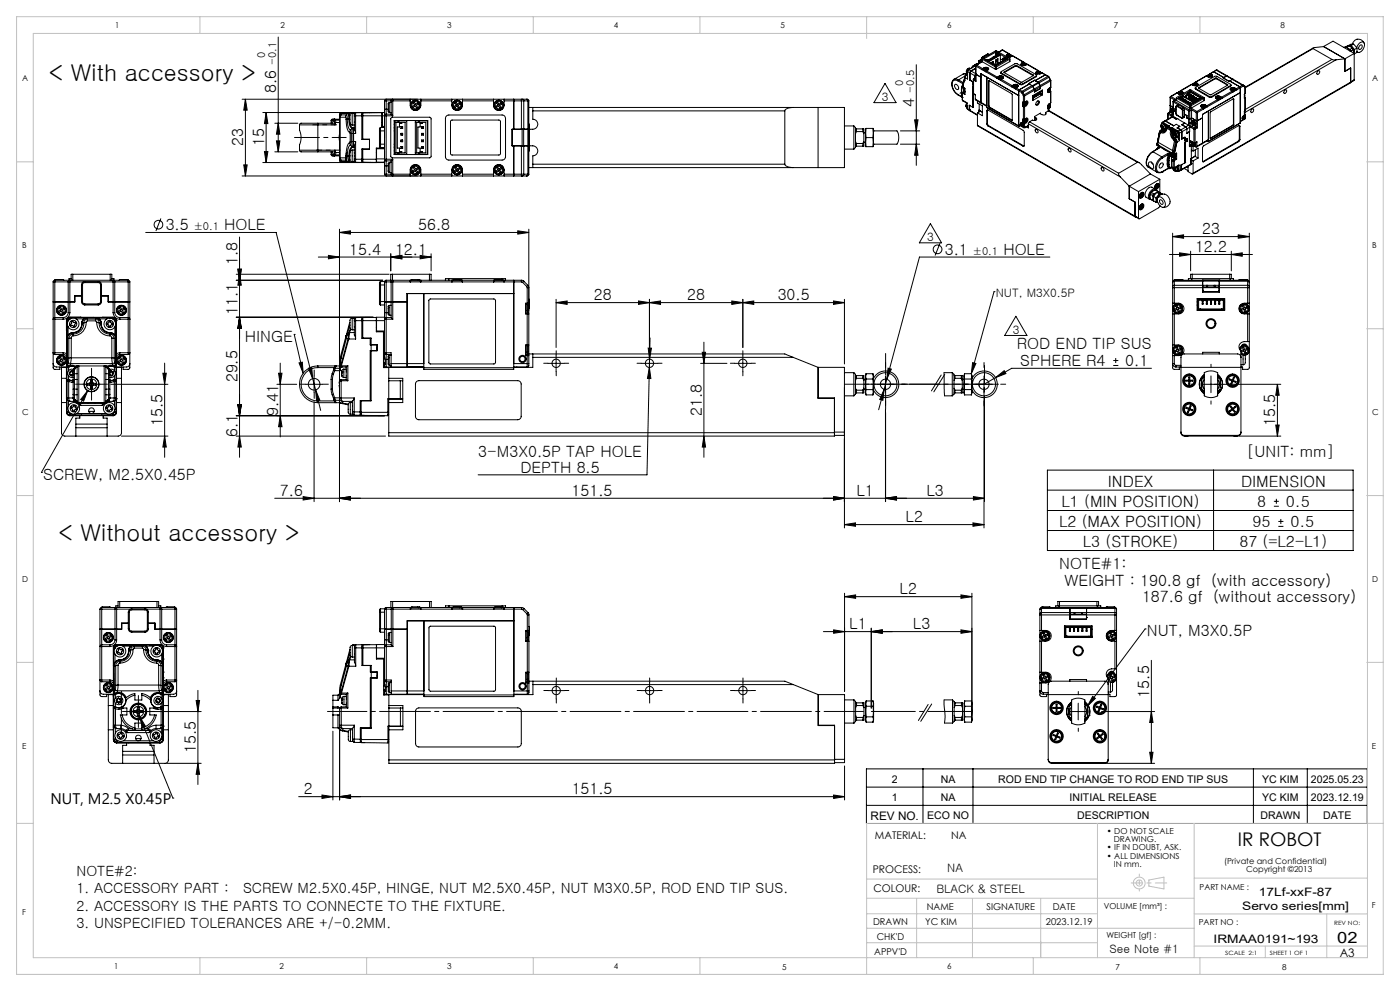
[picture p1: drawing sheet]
<svg xmlns="http://www.w3.org/2000/svg" width="420mm" height="297mm" viewBox="0 0 420 297" stroke-linecap="round" stroke-linejoin="round" font-family="sans-serif">
<defs><g id="words">
<g font-size="7">
<text x="14.7" y="24.4">&lt; With accessory &gt;</text>
<text x="17.5" y="162.1">&lt; Without accessory &gt;</text>
</g>
<text font-size="5.6" x="371.3" y="253.5">IR ROBOT</text>
<g font-size="4.7">
<text x="82.8" y="28" transform="rotate(-90 82.8 28)">8.6</text>
<text x="274.3" y="32" transform="rotate(-90 274.3 32)">4</text>
<text x="73" y="43.9" transform="rotate(-90 73 43.9)">23</text>
<text x="79.2" y="43.9" transform="rotate(-90 79.2 43.9)">15</text>
<text x="49.7" y="69">3.5</text>
<text x="67.3" y="69">HOLE</text>
<text x="125.5" y="69">56.8</text>
<text x="360.6" y="70.2">23</text>
<text x="104.8" y="76.4">15.4</text>
<text x="118.5" y="76.4">12.1</text>
<text x="283.4" y="76.4">3.1</text>
<text x="301" y="76.4">HOLE</text>
<text x="358.5" y="75.6">12.2</text>
<text x="71.2" y="79.5" transform="rotate(-90 71.2 79.5)">1.8</text>
<text x="71.2" y="94.3" transform="rotate(-90 71.2 94.3)">11.1</text>
<text x="178.2" y="90">28</text>
<text x="206.2" y="90">28</text>
<text x="233.3" y="90">30.5</text>
<text x="73.4" y="102.4">HINGE</text>
<text x="305.1" y="104.7">ROD END TIP SUS</text>
<text x="306.1" y="109.7">SPHERE R4</text>
<text x="337.6" y="109.7">0.1</text>
<text x="71.2" y="114.6" transform="rotate(-90 71.2 114.6)">29.5</text>
<text x="83.4" y="124.6" transform="rotate(-90 83.4 124.6)">9.41</text>
<text x="210.5" y="124.6" transform="rotate(-90 210.5 124.6)">21.8</text>
<text x="48.7" y="127.7" transform="rotate(-90 48.7 127.7)">15.5</text>
<text x="71.2" y="131.1" transform="rotate(-90 71.2 131.1)">6.1</text>
<text x="382.6" y="127.7" transform="rotate(-90 382.6 127.7)">15.5</text>
<text x="143.5" y="137">3-M3X0.5P TAP HOLE</text>
<text x="374" y="136.9">[UNIT: mm]</text>
<text x="13" y="143.8">SCREW, M2.5X0.45P</text>
<text x="156.1" y="141.6">DEPTH 8.5</text>
<text x="84" y="148.7">7.6</text>
<text x="171.5" y="148.7">151.5</text>
<text x="256.9" y="148.7">L1</text>
<text x="277.9" y="148.7">L3</text>
<text x="332.4" y="145.9">INDEX</text>
<text x="372.3" y="145.9">DIMENSION</text>
<text x="318.5" y="151.9">L1 (MIN POSITION)</text>
<text x="377.1" y="151.9">8</text>
<text x="385.7" y="151.9">0.5</text>
<text x="271.7" y="156.5">L2</text>
<text x="317.7" y="157.9">L2 (MAX POSITION)</text>
<text x="375.8" y="157.9">95</text>
<text x="387.1" y="157.9">0.5</text>
<text x="324.9" y="163.9">L3 (STROKE)</text>
<text x="371.8" y="163.9">87 (=L2-L1)</text>
<text x="317.8" y="170.6">NOTE#1:</text>
<text x="269.9" y="178.1">L2</text>
<text x="319.3" y="175.6">WEIGHT : 190.8 gf (with accessory)</text>
<text x="342.6" y="180.6">187.6 gf (without accessory)</text>
<text x="254.8" y="188.6">L1</text>
<text x="273.9" y="188.6">L3</text>
<text x="344.1" y="190.6">NUT, M3X0.5P</text>
<text x="344.8" y="209" transform="rotate(-90 344.8 209)">15.5</text>
<text x="58.7" y="225.8" transform="rotate(-90 58.7 225.8)">15.5</text>
<text x="91.2" y="238.1">2</text>
<text x="171.5" y="238.1">151.5</text>
<text x="401.2" y="282.6">02</text>
</g>
<text font-size="4.6" x="15.1" y="241">NUT, M2.5 X0.45P</text>
<g font-size="4.2">
<text x="22.9" y="262.4">NOTE#2:</text>
<text x="22.9" y="267.7">1. ACCESSORY PART :</text>
<text x="72.9" y="267.7">SCREW M2.5X0.45P, HINGE, NUT M2.5X0.45P, NUT M3X0.5P, ROD END TIP SUS.</text>
<text x="22.9" y="272.9">2. ACCESSORY IS THE PARTS TO CONNECTE TO THE FIXTURE.</text>
<text x="22.9" y="278.1">3. UNSPECIFIED TOLERANCES ARE +/-0.2MM.</text>
</g>
<g font-size="3.5">
<text x="264.5" y="30.2">3</text>
<text x="278.2" y="72.2">3</text>
<text x="298.7" y="89.1">NUT, M3X0.5P</text>
<text x="303.8" y="100">3</text>
<text x="261.2" y="245.6">REV NO.</text>
<text x="284.2" y="261.3">NA</text>
<text x="280.9" y="267.6">BLACK &amp; STEEL</text>
<text x="377.7" y="268.6">17Lf-xxF-87</text>
<text x="372.7" y="272.6">Servo series[mm]</text>
<text x="332.9" y="285.7">See Note #1</text>
<text x="364.1" y="282.5">IRMAA0191~193</text>
<text x="401.9" y="286.9">A3</text>
</g>
<g font-size="3.3">
<text x="79.6" y="17.5" transform="rotate(-90 79.6 17.5)">0</text>
<text x="82.8" y="19.5" transform="rotate(-90 82.8 19.5)">-0.1</text>
<text x="271" y="25.8" transform="rotate(-90 271 25.8)">0</text>
<text x="274.3" y="27.8" transform="rotate(-90 274.3 27.8)">-0.5</text>
<text x="58.2" y="69">±0.1</text>
<text x="291.9" y="76.4">±0.1</text>
</g>
<g font-size="3.2">
<text x="267.5" y="234.6">2</text>
<text x="282.2" y="234.6">NA</text>
<text x="299.5" y="234.6">ROD END TIP CHANGE TO ROD END TIP SUS</text>
<text x="378.7" y="234.6">YC KIM</text>
<text x="393.3" y="234.6">2025.05.23</text>
<text x="267.5" y="240">1</text>
<text x="278.2" y="245.5">ECO NO</text>
<text x="282.2" y="240">NA</text>
<text x="320.8" y="240">INITIAL RELEASE</text>
<text x="323.1" y="245.5">DESCRIPTION</text>
<text x="378.1" y="245.5">DRAWN</text>
<text x="378.7" y="240">YC KIM</text>
<text x="393.3" y="240">2023.12.19</text>
<text x="397" y="245.5">DATE</text>
<text x="262.5" y="251.3">MATERIAL:</text>
<text x="285.3" y="251.3">NA</text>
<text x="261.8" y="261.5">PROCESS:</text>
<text x="262" y="267.3">COLOUR:</text>
</g>
<g font-size="2.8">
<text x="278" y="272.6">NAME</text>
<text x="295.9" y="272.6">SIGNATURE</text>
<text x="315.8" y="272.6">DATE</text>
<text x="261.9" y="277.1">DRAWN</text>
<text x="263" y="281.8">CHK'D</text>
<text x="277.5" y="277.1">YC KIM</text>
<text x="313.8" y="277.2">2023.12.19</text>
<text x="262.3" y="286.2">APPV'D</text>
</g>
<g font-size="2.5">
<text x="34.6" y="8.4">1</text>
<text x="84.2" y="8.4">2</text>
<text x="134.2" y="8.4">3</text>
<text x="184.2" y="8.4">4</text>
<text x="234.2" y="8.4">5</text>
<text x="284.2" y="8.4">6</text>
<text x="334.2" y="8.4">7</text>
<text x="384.2" y="8.4">8</text>
<text x="6.7" y="24.4">A</text>
<text x="411.7" y="24.4">A</text>
<text x="6.7" y="74.4">B</text>
<text x="411.7" y="74.4">B</text>
<text x="6.7" y="124.4">C</text>
<text x="411.7" y="124.4">C</text>
<text x="6.7" y="174.4">D</text>
<text x="411.7" y="174.4">D</text>
<text x="6.7" y="224.4">E</text>
<text x="411.6" y="224.5">E</text>
<text x="332.1" y="249.9">• DO NOT SCALE</text>
<text x="332.1" y="254.8">• IF IN DOUBT, ASK.</text>
<text x="332.1" y="257.3">• ALL DIMENSIONS</text>
<text x="334.1" y="252.4">DRAWING.</text>
<text x="334.1" y="259.8">IN mm.</text>
<text x="367.2" y="259">(Private and Confidential)</text>
<text x="373.8" y="261.5">Copyright ©2013</text>
<text x="359.9" y="266.7">PART NAME :</text>
<text x="6.7" y="274.4">F</text>
<text x="331.1" y="272.4">VOLUME [mm³] :</text>
<text x="411.6" y="272.2">F</text>
<text x="332" y="281.1">WEIGHT [gf] :</text>
<text x="359.6" y="277.3">PART NO :</text>
<text x="34.3" y="290.5">1</text>
<text x="83.9" y="290.5">2</text>
<text x="134.2" y="290.4">3</text>
<text x="184.2" y="290.4">4</text>
<text x="234.6" y="290.6">5</text>
<text x="284.2" y="290.4">6</text>
<text x="334.6" y="290.6">7</text>
<text x="384.6" y="290.6">8</text>
</g>
<g font-size="1.7">
<text x="400.3" y="277.2">REV NO:</text>
<text x="367.6" y="286.2">SCALE 2:1</text>
<text x="380.9" y="286.2">SHEET 1 OF 1</text>
</g>
</g></defs>
<g fill="none" stroke="#000" stroke-width=".3">
<path d="M83.5 11.1v34.4M274.9 19.4v30.2M292 19.8l-.4 .5M292 19.7l-.4 .7M292 19.7v.1M292.2 19.7h.1M292.2 19.7l-.5 .5M292.2 19.7h-.2M292.2 19.7l-.4 .5M292.2 19.7l.3 .1-1.9 1.1M292.7 19.7l.1 4.7M292.7 19.7l.1 .1"/>
<path d="M292.8 19.8v4.6M292.8 19.8l1.8 1.1M292.8 19.5l-.1 .2M292.8 19.5h.1M292.9 19.2l-.9 .6M292.9 19.2l-.1 .1M292.9 19.5l-.1 .3M292.9 19.5l1.9 1.1M293 19.2h-.1M293.1 19.2h.1M293.1 19.2l-.9 .5M293.1 19.2h-.2"/>
<path d="M293.1 19.2l.1 .1M293.2 19.1h.1M293.2 19.1l-.2 .1M293.2 19.1h.3l-.4 .1M293.2 19.1l-.1 .1M293.6 18.4l.1 .1M293.6 18.4v.6M293.7 18.5v.5M293.7 18.5l.4 .3M293.7 18.2l-.1 .2M293.7 18.2h.1M293.8 18.2l-.1 .3"/>
<path d="M293.8 18.2l.7 .4M294.4 17.6l.1 .1M294.4 17.6v.1M294.5 17.7h.1M294.5 18.6l-1.7 .9M294.5 18.6l-1.6 .9M294.6 17.6v.9M294.6 17.7l-.9 .5M294.6 17.7l-.8 .5M294.6 17.7v-.1l4.1-2.4 4.2 2.3v.2M294.6 18.5l4 2.2M294.6 17.7l4 2.3"/>
<path d="M294.6 17.7v.8M294.7 17.1l-.3 .5M294.7 17.1h.1M294.8 17.1l-.3 .6M294.8 17.1l.3 .1M295.2 17.6l3.6-2 3.6 2-3.6 2.1zM295.8 18l.5 .1M296.2 16.3h.1M296.2 16.3l-1.5 .8M296.2 16.3l-1.4 .8M296.2 16.3l.3 .1M296.3 18v.1"/>
<path d="M296.3 18.1h-.2l.4 .2M296.3 18.1v.1M296.5 16.2l-.3 .1M296.5 16.2l.2 .2M296.5 18.2v.1M296.5 18.2l.2 .1M296.7 18.1l.2 .1M296.7 18.1l-.2 .1M296.7 18.1v.1M296.7 18v.1M296.8 18.1h-.1M297.3 18.9l.7-.5v.9h.5"/>
<path d="M297.3 17.8v.1M297.3 17.8l.1 .1M297.4 17.6l.1 .1M297.4 17.6l-.1 .2M297.4 17.6h.1M297.5 17.7v.1M297.5 18.7v.3M297.5 17.6v.1M297.5 17.6l.1 .1M297.6 18.6v.4M297.7 17.1v.1M297.7 17.2l.3 .2"/>
<path d="M297.7 17.2l-1.4 .9M297.8 18.5v.7M298 17.4v.1M298 17.4l.1 .1M298 17.3v.1M298.1 17.2l-.1 .2M298.1 17.2h.1M298.2 17.2v.2M298.2 17l.2 .1M298.2 17.2l.1 .2M298.4 17.1v-.3l-.4 .3v.2M298.5 19.3l-.2 .1 .4 .2"/>
<path d="M298.5 19.3v.2M298.7 17l-.3 .1M298.7 16.3l.3 .1M298.7 16.3v.8M298.7 17v.1M298.7 19.5v.1M298.7 18.2l.2 .1M298.7 17h.1M298.8 19.5v.1M298.8 19.5h.1M298.8 15.6v.6M298.8 16.2l.2 .1"/>
<path d="M298.8 16.2l-.1 .1M298.8 16.8l-.1 .2M298.8 16.8h.1M298.9 17.9v.4M298.9 16.8v.2M298.9 16.8l.1 .1M298.9 19.3h.1M298.9 19.3l-.1 .2M298.9 19.4v.1M299 19.3l-.1 .1M299 19.3v.1M299 16.2h.3"/>
<path d="M299 16.2v.7M299.1 16.1l.1 .1h-.2M299.1 16.1l.1-.1 .9 .5M299.1 16.1l-.1 .1M299.2 18.4l-.5 .3M299.2 17.9l-.2-.1-.1 .5M299.2 17.7v1.3M299.2 19l.2 .2M299.2 19l-.5 .4M299.3 16.2l.5 .3-3.3 1.8M299.3 16.2v.6M299.4 19.2v-1.6l-.7 .4v1.5"/>
<path d="M299.5 19.1v.1M299.5 19.1l-.1 .1M299.5 19.1h.1M299.6 18.9h.1M299.6 18.9l-.1 .2M299.6 18.9v.2M299.7 18.9h-.1M299.7 18.9l.1 .1M300.1 17.7l.7 .4M300.1 16.5l-3.5 2M300.1 16.5v2.2l-.4 .3M300.2 18.7v.1"/>
<path d="M300.2 18.7h.1M300.2 17.7l-.1 .1M300.3 18.5l.1 .2M300.5 18.6l-.3 .1M300.6 15h.2M300.6 15h.1M300.6 15l-1 .6M300.7 15h.1M300.7 15l-1.1 .7M300.7 15l1.9 1.1M300.8 15l1.9 1.1M300.8 17.5l.4 .1"/>
<path d="M300.8 17.5v.9M300.9 18.3h.1M300.9 18.3v.1M301 18.1h.1M301 18.1l-.1 .2M301.1 18.1v.2M301.1 18.1h.1M301.1 18.1l.1 .1M301.2 17.5h.3M301.2 17.5v.7M301.3 17.4h.1l-.2 .1M301.3 17.4l.1-.2 .8 .5"/>
<path d="M301.3 17.4l-.1 .1M301.5 17.5l.4 .2-3.2 1.9M301.5 17.5v.5M301.9 16.7v.1M301.9 16.7l.4 .4M301.9 16.7v.2M302 16.7a.77 .77 0 0 1 .7-.5 .77 .77 0 0 1 .7 .5M302.1 16.3l-.2 .2a.77 .77 0 0 0 .5 .7 .77 .77 0 0 0 .8-.2l.5-.3M302.1 16.3v.1M302.2 16.4a.5 .5 0 0 1 .6-.2 .5 .5 0 0 1 .3 .6 .5 .5 0 0 1-.6 .2 .5 .5 0 0 1-.3-.6zM302.2 16.5l.4 .1M302.2 16.5h.4"/>
<path d="M302.2 16.5v.1M302.6 16.1l.2 .1M302.6 16.6l-.1 .3 .3-.3M302.6 16.6l-.1 .3M302.6 16.7h.1M302.6 16.1l-.5 .2M302.6 16.5v.2M302.7 16.3l.1 .2M302.7 16.3l-.1 .2M302.7 16.5l-.1 .2M302.7 16.5h.1M302.7 16.3v.2"/>
<path d="M302.8 16.2l-.2 .1M302.8 16.2l.1 .1M302.8 16.5l.4 .1h-.4M302.8 16.5v.1M302.9 18.5l-4 2.2M302.9 17.7l-4 2.3M302.9 17.7v.8M303 17.6l-.1 .9M303.3 16.5l.4 .2M303.4 16.7l-.4 .4M303.4 16.7v.2M303.4 16.9h.1"/>
<path d="M303.7 16.7l3.4 1.9M303.7 16.7l3.3 1.9M304.6 19.6h.4M304.6 19.8h.4M304.6 19.6v.2M304.6 19.6l-3.3 2M304.6 19.8l-3.3 2M305 19.6l5 2.9M305 19.8l5 2.9M305 19.6v.2M306.4 19.2a.78 .78 0 0 1 .7-.4 .78 .78 0 0 1 .7 .5M306.4 19.2l-.1 .1"/>
<path d="M306.4 19.2l.3 .4M306.4 19.3v.1M306.5 18.9l-.1 .1a.72 .72 0 0 0 .4 .7 .72 .72 0 0 0 .9-.2l.4-.2M306.5 18.9v.1M306.6 19a.5 .5 0 0 1 .6-.2 .5 .5 0 0 1 .4 .5 .5 .5 0 0 1-.6 .2 .5 .5 0 0 1-.4-.5zM306.6 19l.4 .2zM307 18.6l.2 .1M307 19.2v.2M307 18.6l-.5 .3M307.1 18.9l-.2 .5 .3-.2M307.1 18.9h.2l-.1 .2M307.1 18.9l.1 .1"/>
<path d="M307.2 18.7l-.1 .1M307.2 18.7l.1 .1M307.2 19.1l.4 .1h-.4M307.2 19.1v.1M307.7 19.1l.4 .2M307.8 19.4h.1M307.8 19.3l-.4 .3M307.8 19.3v.1M308.1 19.3l3.4 1.9M308.1 19.3l3.3 1.9M393.9 14.6l5.7 3.2M393.9 14.6l-20.3 11.7"/>
<path d="M393.9 14.4l-20.3 11.7M397.1 14l-2.7 .2-.5 .4M397.1 14l6.4 3.6M397.1 13.9v.1M397.1 13.9l2.8-1.6 6.4 3.7M399.6 17.8l1.2 .1M399.6 17.8l-26 15M400.8 17.9l-27.3 15.8M403.1 14.2a1.41 1.41 0 0 1 1.9 1.1M403.5 17.6l-2.7 .3M403.5 17.6v3.8M403.7 14.1h.1"/>
<path d="M404.1 14.2l1 1.1M404.4 13.7l-.7 .4M404.4 13.7l1.2 .5M404.7 14.7l.3 .1M404.8 13.8a1.56 1.56 0 0 1 1.3 2.1l-.1-.8M405 14.8l.3 .5M405.3 15.3l-.1 .1M405.4 13.6l.9 1.2M405.4 13.6l-1 .1M405.6 14.2l.4 .9M405.6 14.2l.1 .2M405.7 14.4l.2 .5"/>
<path d="M405.7 14.4l-.7 .4M405.9 14.9l-.6 .4M405.9 14.9l.1 .2M406.1 13.2l1 1.2M406.1 13.2l-1 .1-.7 .4M406.1 13.2l-.7 .4M406.3 16l-2.8 1.6M406.3 16v7.9M406.3 14.8v1.3M406.3 16.1v.1M407 14.3a1.74 1.74 0 0 1 2.1-1.6 2.13 2.13 0 0 1-1.7 3l-.3-.3M407.1 15.7h.6"/>
<path d="M407.1 14.4v1.3l-.8 .4M407.1 14.4l-.8 .4M408 13.6l.2-.1a.58 .58 0 0 1 .6 .5 .58 .58 0 0 1-.5 .6l-.3 .2a.66 .66 0 0 1-.4-.6 .66 .66 0 0 1 .4-.6zM409.3 13a1.9 1.9 0 0 0-1.9-1.3 1.9 1.9 0 0 0-1.7 1.5M72.6 29.7h83.8M73.6 29.7l.6 3.3h-1.1zM73.6 29.7v23M78.8 33.7h35.5M79.8 33.7l.6 3.3h-1.1zM79.8 33.7v15M82.4 36.9h7M83.5 36.9l.5 3.3h-1.1z"/>
<path d="M89.9 37.4v1.5a5.7 5.7 0 0 1 0 4.6v1.5M89.9 37.4h5.5M95.4 36.9h-5.2l-.3 .5M95.4 36.9v.5M95.4 36.9h5l.1 .5M95.4 37.4h5.1M95.4 37.4v7.6M99.3 36.1h.4M99.3 36.1v.8M99.7 36.1h.3M99.7 36.1v.8M100 35.7l-.3 .4"/>
<path d="M100 35.7h-.4l-.3 .4M100 35.7h1.8M100 36.1l.2 .2M100.2 36.3l.3 .8M100.5 37.1v.3M100.6 36l-.4 .3M100.6 36a.28 .28 0 0 0-.4-.3 .28 .28 0 0 0-.2 .4M100.6 36h1.2M100.6 36l.2 .7M100.8 36.7l-.3 .4M100.8 36.7h1M101.8 35l.3 .1"/>
<path d="M102.1 35.1h1.5M102.1 35.1v12.2M102.1 34.1l-.3 .7zM102.1 34v.1M102.2 34.3l.1 .1M102.2 34h.1M102.2 34.3l-.4 .6M102.2 34v.3M102.2 34h-.1M102.3 34.4l-.2 .7M102.3 33.9l-.3 .1-.2 .4v13.6l.5 .6M102.3 34.4h1.6"/>
<path d="M102.3 33.9h.1M102.4 33.9l-.2 .1M103.6 35.1l.2 .6M103.8 35.7l.2 2.4a1.51 1.51 0 0 0 .9 1.5M103.8 35.7h.4M103.9 34.4l.3 1.3M103.9 34.4l-.3 .7M104.2 35.7l.3 2.4 .3 .6 .4 .2M104.2 35.7h.5M104.4 33.9l.3 1.8M104.4 33.9l-.5 .5M104.4 33.9l-2.2 .1"/>
<path d="M104.6 33.8l.2 1.9M104.6 33.8l-.2 .1M104.6 33.8l-2.2 .1M104.7 35.7l.4 2.2 .6 .5M104.7 35.7h.1M104.8 35.7l.1 1.1a1.7 1.7 0 0 0 1 1.5M104.8 35.7h.2M104.9 39.6l.2 .4M105.2 38.9l.2 1.1M105.2 38.9l-.3 .7M105.7 34l-.4 .1a4.8 4.8 0 0 0 0 3.3l.4 .1M105.7 34h.6v.2"/>
<path d="M105.7 34v3.5M105.7 37.5h.6M105.7 38.4l.2 1.6M105.7 38.4l-.5 .5M105.7 38.3h.1M105.9 38.3h.4M105.9 38.3l.2 1.7M105.9 38.3h.1M105.9 38.3l-.2 .1M106.3 33.8h.1M106.3 34.7v4.2l.4 1.1M106.3 34.2l.4-.4v6.2"/>
<path d="M106.3 34.2v.5M106.3 34.7h2.5M108.5 33.8v8h2.3M108.5 33.8h2.3M108.5 33.8h-3.9M108.5 34.3h.3M108.8 34.7h5.8M108.8 34.7v7.1M113.8 39.2h.4M113.8 39.2v4M114.2 38.2l-.4 .2v.8M114.2 38.2v1"/>
<path d="M114.2 39.2h1.2M114.2 39.2v4M114.2 38.2h1.2M114.6 33.8h-5.8v.9M114.6 33.8v.9M114.6 37.7h.1M114.6 36.7h.1M114.6 34.7h.8M114.6 34.7v3.2h.8M114.6 37.5h.1M114.6 37.6h.1M114.7 33.7v4.2"/>
<path d="M115.4 34.7h.5M115.4 34.7v4.5M115.4 32.7h.5M115.4 32.7v2M115.4 30.2l.3-.5 .2 .5M115.4 30.2h.5M115.4 33.7l-.8 .1M115.4 30.2v2.5M115.4 39.2v4M115.9 34.2v.5M115.9 34.2l-.5 .5M115.9 32.7v1.5"/>
<path d="M115.9 30.2v2.5M115.9 34.7v13M115.9 34.7h1.9M115.9 30.2h1.4M115.9 34.2h1.4M115.9 32.7h.6M116.8 30.8l-.3 .2v2.4l.3 .3M116.8 30.8v2.9M116.8 33.7h.5M117.3 35.3l.4-.2 11.4 .1 .2 .3v11.6l-.4 .2-11.4-.1-.3-.4zM117.3 30.2l.5-.5v.5M117.3 30.2h.5"/>
<path d="M117.3 34.2l.5 .5M117.3 30.2v4M117.3 30.7l-.5 .1M117.8 30.2v4.5M117.8 30.2h5.2M118.3 38.3l.1 .9M118.3 39.2h.1M118.3 36.1h10v10.2h-10zM118.3 37.2h.1M118.3 36.2h3.7v10h-3.7M118.4 39.2v4M118.4 36.7h1.7l-.3 .3"/>
<path d="M118.4 36.2v10M118.7 36.1v.1M118.8 36.7v9.1M119.5 36.2v.5M119.6 36.2v.5M119.8 37h.7l-.2-.3h1.2v9.1h-1.2l.2-.4h-.7M119.8 37v1.1h-.6v6.3h.6v1M120.3 38l.2 .2M120.3 38h.5M120.3 38v.5M120.3 40v.5M120.3 38.5h.5"/>
<path d="M120.3 40l.2 .2M120.3 40h.5M120.5 38.2h.1M120.5 38.3l-.2 .2M120.5 38.3h.1M120.5 38.2v.1M120.6 38.2v.1M120.6 38.3l.2 .2M120.8 38v.5M120.8 40v.5M120.8 38l-.2 .2M120.8 40l-.2 .2"/>
<path d="M123 30.2a2.39 2.39 0 0 0 1 2.8 1.62 1.62 0 0 0 2.3-1.5v-1.3M123 29.7v.5M124 30.8l.3-.2 .4 .7 .6-.5 .3 .3-.7 .5 .4 .6-.3 .2-.4-.6-.6 .4-.2-.3 .6-.4zM124.6 36.7h1.7l-.3 .3M124.6 36.2h3.6v10h-3.6zM125 36.7v9.1M125.7 36.2v.5M125.8 36.2v.5M126 37h.8l-.3-.3h1.2v9.1h-1.2l.3-.4h-.8M126 37v1.1h-.6v6.3h.6v1M126.3 29.7v.5M126.3 30.2h9.2"/>
<path d="M126.5 38h.5M126.5 38.5h.5M126.5 40h.5M126.5 38v.5M126.5 40v.5M126.5 38l.2 .2M126.5 40l.2 .2M126.7 38.2h.1M126.7 38.3h.1M126.7 38.2v.1M126.7 38.3l-.2 .2M126.8 38.2v.1"/>
<path d="M126.8 38.3l.2 .2M127 38l-.2 .2M127 38v.5M127 40v.5M127 40l-.2 .2M133.9 34.7l.8-.2h15.9a1.02 1.02 0 0 1 1.1 1v11.5a1.02 1.02 0 0 1-1.1 1h-15.9a1.02 1.02 0 0 1-1.1-1v-11.5zM135.4 36.1h14.5l.2 .3v9.8l-.3 .3-14.4-.1-.3-.3v-9.7zM135.5 30.2a2.34 2.34 0 0 0 1 2.8 1.61 1.61 0 0 0 2.2-1.5v-1.3M135.5 29.7v.5M136.5 30.8l.3-.2 .4 .7 .6-.5 .2 .3-.6 .5 .4 .6-.3 .2-.4-.6-.6 .4-.3-.3 .7-.4zM138.7 29.7v.5M138.7 30.2h9.4"/>
<path d="M148.1 30.2a2.28 2.28 0 0 0 .9 2.8 1.59 1.59 0 0 0 2.2-1.5v-1.3M148.1 29.7v.5M149 30.8l.3-.2 .4 .7 .6-.5 .2 .3-.6 .5 .4 .6-.3 .2-.4-.6-.7 .4-.2-.3 .7-.4zM151.2 29.7v.5M151.2 30.2h5.2M154.1 29.7v.5zM154.1 30.2v8.5M156.4 29.7v.5M156.4 30.2h.7M156.4 29.7h.4M156.4 30.2v8.5h.7M156.6 38.7h.5"/>
<path d="M156.6 38.7h-3v5h3M156.6 38.7v5M156.7 38.7h.1M156.8 29.7l.3 .5M156.8 29.7h1.2M157.1 38.7h1.3M157.1 38.7h.1M157.1 30.2h1.3M157.1 30.2v22M158 29.7l.4 .5M158 29.7l.4 .1 .2 .4M158 38.7h.1"/>
<path d="M158.4 38.7h.2M158.4 30.2h.2M158.4 30.2v22M158.6 38.7h.1M158.6 32.2h94.7v18h-94.7M158.6 39.2v4M158.6 30.2v22M158.6 37.2l.2 1.5M159.8 32.2v1M159.8 33.2v2.5a1.5 1.5 0 0 1 1.6 1.5 1.5 1.5 0 0 1-1.6 1.5h-1.2M159.8 33.2h75.6M235.4 33.2v16"/>
<path d="M237.9 32.2a2.46 2.46 0 0 0-2.5 1M245.4 32.2v18M253.3 37.7h2.9M256.2 37.7l.4 .5v6l-.4 .5M256.2 37.7v7M256.6 38.6h2.6v1.5M256.9 38.6v.8M256.9 39.4l-.3 .7M256.9 39.4h1.9M258.8 38.6v.8M258.8 39.4l.4 .7M259.2 39.7h.4"/>
<path d="M259.8 38.5v2.7M261.9 38.5v2.7M262 39.5l.2-.3h6.8a3.6 3.6 0 0 1 0 4h-6.8l-.2-.2M265.5 25l3.3 5.8h-6.6zM270.1 39.2h5.8M274.4 35.9h1l-.5 3.3zM286.2 23.8a2.86 2.86 0 0 0 .4 4l.8 .6M286.2 23.8l.7-.1 .6 .3M286.2 23.8h.1M286.5 25.4a.91 .91 0 0 1 .9 .4 .91 .91 0 0 1-.1 1 1.09 1.09 0 0 1-.8-1.4zM287.4 24.2a1.14 1.14 0 0 0-1.5 0 1.14 1.14 0 0 0-.3 1.4l.5 1.4 1.3 1.3M287.4 28.3v.1"/>
<path d="M287.4 28.3l1.3 .8-.1-.4M287.4 24.2l1.5 .9M287.4 28.4l1.3 .8M287.5 24l-.1 .2M287.5 24l1.5 .8M288.4 27.9l.1 .8M288.4 26.7l.1 .1M288.4 27.9l.1 .1M288.4 26.7v1.2M288.5 28l.1 .7M288.5 26.8v1.2M288.5 28.7h.1"/>
<path d="M288.5 28.7l.2 .5M288.6 26.1l-.2 .6M288.6 26.2l-.1 .6M288.7 29.9l.2 .4M288.7 25.7v.2M288.7 25.7l-.1 .5M288.7 29.2h.1M288.7 29.9v.1M288.7 27.8v2.1M288.7 25.7h.1M288.7 26l.2 .2M288.7 26l.1 .1"/>
<path d="M288.7 26h.1M288.7 30l.2 .3M288.7 25.9l-.1 .3M288.7 30l1.4 .8v1.7M288.7 25.9v.1M288.7 27.9v2.1M288.7 27.9l.8 .4M288.8 26.1v.1M288.8 26.1l.7 .4M288.8 25.7l-.1 .2M288.8 25.6h.1M288.8 26.1l.6 .4"/>
<path d="M288.8 25.6l-.1 .4M288.8 26.2h.1M288.9 25.5l-.2 .2M288.9 27.7l-.2 .2M288.9 27.7h.1M288.9 22.2h1.1M288.9 30.3l1.2 .7-.3 .7 .2 .5M288.9 27.7l.5 .2M289 24.9l-.2 .7M289 25h.1M289.2 26.4l-.2 .5 .2 .5M289.2 27.4h.1"/>
<path d="M289.2 27.4l.2 .1M289.2 27.4l.1 .2M289.3 27.6l-.4 .1M289.3 27.6h.1M289.4 27.1v.3M289.4 26.5h.1M289.4 26.5l.1 1.8M289.4 26.5l-.3 .4 .1 .5M289.5 26.5v1.8M289.5 23.2h.1M289.5 22.8l-.5 2.2M289.5 22.9v.3"/>
<path d="M289.5 23.2l-.8 2.8M289.5 22.9l-.5 2.1M289.6 23.2l-.8 2.9M289.6 22.8l-.1 .1M289.6 22.8l-2.1 1.2M290 30.9a.8 .8 0 0 0 0 1.3M290 22.2l-.5 .7M290 32.2h.1M290.1 22.2l-.6 .7M290.1 22.2h-.1M290.1 31.6v.6M290.1 32.5l.7 .6"/>
<path d="M290.1 32.5l.7 .4M290.2 22l.1 .1M290.2 22.2l-.7 1M290.2 22.2h-.1M290.3 22l-1.3 .2-2.8 1.6M290.3 21.3v.7M290.3 22.1l-.1 .1M290.3 22l-.2 .2M290.3 22.2l-.7 1M290.6 20.9l-.3 .5 .6 .4M290.6 20.9l-.3 .4v2.4l-.7-.5M290.6 20.9l.7 .3"/>
<path d="M290.8 32.9l.1 .3M290.9 32.8v.1M290.9 31.6h.1M290.9 33l.1 .2M290.9 32.8h.1M290.9 33l2.3 1.4M290.9 31.6v1.4M290.9 33.2l2.3 1.4M290.9 21.8v2.2M290.9 24l.9 .5M291 20.5a.9 .9 0 0 0-1 .4 .9 .9 0 0 0 .2 1.1M291 20.5a1 1 0 0 0-.8 1.5"/>
<path d="M291 20.5l.1 .1M291 21.9l1.5 .8M291 21.9v2.1l.9 .5v7.7l-.1-.1M291 23.9l-.1 .1M291.1 20.6l-.6 .3M291.3 21.4l-.2 .3M291.3 21.2l-.4 .6M291.4 21.3l-.4 .6M291.4 21.3l1.3 .8M291.6 20.2v.1M291.8 24.5v.8M291.8 25.3l.2 .1"/>
<path d="M291.8 32.1l-1-.6v1.4M291.8 24.5h.1M291.9 25.3h-.1M291.9 25.3h.1M291.9 32.1h.1M291.9 32.1h-.1M292 28l.1 .2M292 23.9l.1 .1M292 28l.1 .1M292 23.9v4.1M292 26.1l-.2-.1v6.1M292.1 28.1v.1"/>
<path d="M292.1 28.1l.5 .3v1.3M292.1 24l.7 .4M292.1 24v4.1M292.1 23.7l-.1 .2M292.1 23.7h.1M292.1 28.2l.5 .3M292.2 23.7l-.1 .3M292.2 23.7l.5 .3M292.3 20.6l.4 .2M292.3 20.6l-1 .6M292.3 20.6v.2M292.5 22.7l.2-.5-.2 .5"/>
<path d="M292.5 22.7v.8M292.5 22.7l.2 .1M292.6 29.7l1.8 1.2M292.6 29.7l1.7 1M292.7 22.2l1.6 .9M292.7 23.3l-.6 .4M292.7 20.9l-.3-.2-1 .6M292.7 23.4l-.5 .3M293.2 37.5l47.4 27.5M293.2 30.3v.6l1.5 .8v3l-1.5-.9M293.2 37.5l47.3 27.3M293.2 33.8v3.7"/>
<path d="M293.7 33.6v-.6l1 .6M293.8 31.2v2.3M293.9 33.1v.3M294.1 33.3l-.9 .5M294.1 33.3h.1M294.1 33.3l.6 .4M294.3 30.7l.1 .2M294.3 30.7l1.8 1M294.4 30.9l1.7 1M294.6 20.9l1.1 .6M294.8 20.6l-.2 .3M295.1 20.6a.81 .81 0 0 1 1.4 .1"/>
<path d="M295.1 20.7v.3l.8 .3M295.1 20.6a.8 .8 0 0 0 .7 .5 .8 .8 0 0 0 .7-.4M295.1 20.6l-.5 .3M295.2 20.3a.76 .76 0 0 1 .9-.2 .76 .76 0 0 1 .4 .7l-.6 .4M295.2 20.3l-.4 .3M295.2 20.3v.1M295.3 20.5a.52 .52 0 0 1 .6-.3 .52 .52 0 0 1 .4 .5l-.8 .1zM295.7 20.6h.1M295.7 20.5h-.3l.3 .1M295.7 20.5v.3M295.7 21.5l3.3 1.9M295.8 20.3h.2l-.1 .2"/>
<path d="M295.8 20.3l-.1 .2M295.8 20.4l-.1 .2M295.8 20.4l.1 .1M295.8 20.3v.1M295.9 21.2l-.2 .3M295.9 21.2l3.3 1.9M295.9 20.5l.4 .2-.4-.1-.1 .2-.1-.2M295.9 20.5v.1M296.1 32.2l9.5 5.6M296.1 37.1l.3 .6M296.1 33.2l.1-.3 .2 .1 10.6 6.1 .3 .5v4.1l-.4 .1M296.1 23.1v9.1"/>
<path d="M296.1 33.2v3.9M296.1 32.2l9.5 5.5M296.2 37l.4 .7M296.2 37l-.1 .1M296.2 33.1v3.9M296.2 33.1l-.1 .1M296.3 32.9l-.1 .2M296.4 37.7l10.5 6.1M296.5 20.6l.1 .1M296.5 20.7v.1M296.6 31.9l.2 .3M296.6 24.3l.2-.1 6.9 4.1v7.7l-.2 .1"/>
<path d="M296.6 24.3v7.6M296.6 37.7l10.5 6M296.6 37.7h-.2M296.7 31.8l.2 .3M296.7 24.2v7.6M296.7 24.2l-.1 .1M296.7 31.8l-.1 .1M296.7 24.2h.1M296.8 32.2l6.7 3.9M296.9 32.1l6.7 3.9M296.9 32.1l-.1 .1M298.6 20.7h.3"/>
<path d="M298.6 20h.3M298.6 20v.7M298.9 20v.7M299 23.4l1.2 .7M299.2 23.1l-.2 .3M299.5 23.2a.8 .8 0 0 1 .7-.4 .8 .8 0 0 1 .8 .4M299.5 23.2l.1 .5 .7 .1M299.5 23.2a.82 .82 0 0 0 1.5 0M299.5 23.1l-.5 .3M299.7 23a.55 .55 0 0 1 .6-.2 .55 .55 0 0 1 .4 .5l-.6 .1zM299.7 22.9a.74 .74 0 0 1 .8-.2 .74 .74 0 0 1 .5 .7l-.6 .4M299.7 22.9l-.5 .2"/>
<path d="M299.7 22.9h.1M300.1 23.1l-.1 .3M300.1 23.2h.1M300.2 23l-.4 .1h.3M300.2 23l-.1 .4M300.2 24.1l3.3 1.9M300.2 21.7l.2 .4M300.2 22.8v.2M300.2 22.8l.2 .3M300.2 23v.2M300.2 23h.2M300.4 23.8l-.2 .3"/>
<path d="M300.4 23.1h.3l-.7 .3M300.4 23.1v.1M300.4 23.8l3.2 1.9M300.4 21.9v-.5l4.4-2.4 6 3.4v.4M300.4 21.9v.2M300.4 22.1l5.7 3.2M300.4 21.9l5.7 3.2M301 23.2v.1M301 23.2v.2M301.3 21.6v.2M301.3 21.8l5 2.9 3.7-2M303.5 26l1.1 .6"/>
<path d="M303.6 36h.1M303.6 36l-.1 .1M303.6 25.7l-.1 .3M304 25.7a.77 .77 0 0 1 .7-.4 .77 .77 0 0 1 .7 .4M304 25.7l-.5 .3M304.1 25.4a.77 .77 0 0 1 .8-.2 .77 .77 0 0 1 .5 .7l-.6 .4M304.1 25.4l-.5 .3M304.1 25.4v.1M304.2 25.5a.5 .5 0 0 1 .6-.2 .5 .5 0 0 1 .3 .5 .5 .5 0 0 1-.6 .2 .5 .5 0 0 1-.3-.5zM304.6 25.7h.1M304.6 25.6h-.4l.4 .1-.1 .2M304.6 25.6l-.1 .3"/>
<path d="M304.6 26.6l1 .6M304.7 25.4l.1 .2M304.7 25.4l-.1 .2M304.7 25.5l-.1 .2M304.7 25.5h.1M304.7 25.4v.1M304.8 26.3l-.2 .3M304.8 25.6h.4l-.7 .3M304.8 25.6v.1M304.8 26.3l1 .6M305.4 25.7a.79 .79 0 0 1-.8 .5 .79 .79 0 0 1-.7-.5l.2 .5 .6 .1M305.4 25.7v.2"/>
<path d="M305.4 25.7v.1M305.6 27.2v10.5M305.6 28.6l-11.3-6.5v8.6M305.6 27.2l.8 .5M305.8 26.9l-.2 .3M305.8 26.9l.8 .5M306.1 25.3h.7M306.1 25.1h.7M306.1 37.7l-.3 .1-.2-.1M306.1 25.1v.2M306.2 36.8a.51 .51 0 0 1 .6 .2 .51 .51 0 0 1-.1 .7l-.5-.3zM306.4 27.7l.1 .1"/>
<path d="M306.5 27.8l.5 .8M306.6 27.4l-.2 .3M306.6 27.4l.2 .3M306.6 36.8a.33 .33 0 0 0-.2 .5 .33 .33 0 0 0 .5 .1M306.8 25.1v.2M306.8 27.7l-.3 .1M306.8 27.7l.5 .7M306.8 31.9l.2 .1M306.8 37l.2 .1M307 28.6v.1M307 35.8l-.2 .5 .4 .4M307 30.7l-.2 .5 .4 .4"/>
<path d="M307 28.7h.4M307 30.7h.4M307 32h.4M307 35.8h.4M307 37.1h.4M307 38.1h.4M307 38.1l-1.4-.9 1.5 1.1M307 38.1l.1 .2M307 28.7v2M307 32v3.8M307 37.1v1M307 30.7l-.2-.2v1.4"/>
<path d="M307 35.8l-.2-.1v1.3M307.1 38.3h.4M307.2 36.7h.1M307.2 31.6h.1M307.2 35.8l-.2 .6 .2 .3M307.2 30.7l-.2 .6 .2 .3M307.2 31.6l-.4 .3M307.2 36.7l-.4 .3M307.3 28.4l-.3 .2M307.3 28.4l.1 .3M307.4 38.1h.2M307.4 35.8l.6-.4a.75 .75 0 0 1 .4 .8 .75 .75 0 0 1-.6 .6"/>
<path d="M307.4 30.7l.6-.4a.78 .78 0 0 1 .4 .8 .78 .78 0 0 1-.6 .6M307.4 28.7v2M307.4 32v3.8M307.4 37.1v1M307.4 30.8l.2-.1 .1 .2M307.5 35.8l.3-.2a.51 .51 0 0 1 .1 .7 .51 .51 0 0 1-.6 .2zM307.5 35.9l.2 .2M307.5 36.2l.1 .1M307.5 30.8l.2 .4M307.5 31.1l.1 .1M307.5 30.8l.2 .1M307.6 38.1l-.1 .2"/>
<path d="M307.6 31l-.3 .4 .3-.2M307.6 36.3l.1 .2 .1-.1M307.6 31.2l.1 .2 .1-.1M307.6 31.6l.2 .1M307.6 36.7l.2 .1M307.6 30.6l.2-.1a.51 .51 0 0 1 .1 .7 .51 .51 0 0 1-.6 .2zM307.6 36l.1 .3M307.6 30.9l.1 .1M307.7 36l-.1-.2-.3 .7 .3-.2M307.7 36l.2-.2-.2 .3M307.7 36.3h-.1M307.7 36.3l.1 .1"/>
<path d="M307.7 31.2l-.1 .1M307.7 31.2l.1 .1M307.7 36.1l.1 .3M307.7 31l.1 .3M307.8 36.8l-.4 .3M307.8 31.7l-.4 .3M307.9 30.7l.1 .1M307.9 35.5a.8 .8 0 0 1-.7 1.2M307.9 35.5h.1M307.9 30.4a.79 .79 0 0 1 0 .8 .79 .79 0 0 1-.7 .4M307.9 30.4h.1M308 30.8l-.3 .1"/>
<path d="M308 30.8l-.3 .2M308 30.3v.3M308 35.4v.3M308.5 37.7l-1 .6M308.5 37.1v1.2l-.6-.3M308.5 37.1l27.6 16M308.5 37.6l-.9 .5M308.6 25.1h.1M308.6 25.1l.2 .1M308.6 25.1l.3 .2M308.8 25.2l-3 1.7M308.8 25.2l.8 .4"/>
<path d="M308.9 36.5l-.4 .6M308.9 36.5l26.7 15.4M309.6 25.6l.2 .3M309.6 25.6l-3 1.8M309.7 25.7l.1 .2M309.8 28.7l.1 .1M309.8 29.8l.1 .1M309.8 28.7l2.9-1.7v1.4l-2.9 1.7zM309.8 25.9l.5 .8M309.8 25.9l-3 1.8M309.9 28.8v1.1M310 22.5v.2"/>
<path d="M310 28.9l.2 .1M310.1 28.8l.1 .1M310.2 28.9v.1M310.2 28.7l.1 .1M310.3 26.7l.1 .3M310.3 28.8l-.1 .2M310.3 28.8l-.1 .1M310.3 26.7l-3 1.7M310.3 28.4l.1 .1M310.4 24.1h.1M310.4 24.1l.2 .1M310.4 24.1l-1.8 1"/>
<path d="M310.4 28.4l.2 .1M310.4 27.5h.1M310.4 24.1l.9 .5M310.4 27l-3 1.7M310.4 27v.5M310.4 35.1l.4 .3M310.4 28.6l.2 .1M310.4 28.5l.2 .1M310.4 28.5l-.5 .3M310.4 28.5v.1M310.4 28.6l-.4 .2-.1 1.1M310.5 28.3l.1 .1"/>
<path d="M310.6 24.2h.1M310.6 24.2l.8 .4M310.6 28.4v.1M310.6 28.6v.1M310.6 28.5h.1M310.7 38.7a.61 .61 0 0 1 .6 .4 .61 .61 0 0 1-.2 .7l-.4-.4zM310.7 28.5l-.1 .2M310.7 28.5l-.1 .1M310.8 21.8a.8 .8 0 0 1 .7-.5 .8 .8 0 0 1 .7 .5M310.8 21.8l-.1 .1M310.8 35.4l.2 .1a.72 .72 0 0 1-.5 .6 .72 .72 0 0 1-.8-.1l-.8 .5M310.8 21.8l.4 .4"/>
<path d="M310.8 21.8v.1M310.8 35.4v.6M310.8 23l-4 2.3M310.8 22.8l-4 2.3M310.8 22.8v.2M310.9 28.3l.1 .2M310.9 21.4l-.1 .2a.74 .74 0 0 0 .5 .7 .74 .74 0 0 0 .8-.2l.4-.3M310.9 21.4v.1M311 21.6a.52 .52 0 0 1 .6-.3 .52 .52 0 0 1 .4 .6l-.6 .1zM311 22.6l-.2 .4M311 28.3h.1M311 28.3v.2"/>
<path d="M311.1 21.6l.3 .1M311.1 21.6h.3M311.1 21.6v.1M311.1 28.2v.1M311.1 28.3l-.1 .2M311.1 28.3h-.1M311.2 30.3l.2-.1a.7 .7 0 0 1 .3 .9 .7 .7 0 0 1-.8 .4l-.1-.5zM311.3 28.1l.2 .1M311.3 24.6l.1 .1M311.3 30.3a.64 .64 0 0 1 .1 .7 .64 .64 0 0 1-.7 .3M311.4 24.6l.2 .3M311.4 21.2l.2 .1"/>
<path d="M311.4 21.2l-.5 .2M311.4 28l.1 .1M311.4 24.7l.2 .2M311.4 21.6v.4M311.4 24.7l-1.7 1M311.5 28h.1M311.5 28.1v.1M311.5 21.4l.1 .3M311.5 21.4l-.1 .2M311.5 21.6l-.1 .2M311.5 21.6h.1M311.5 21.4v.2"/>
<path d="M311.6 21.3h-.1M311.6 21.3l.1 .1M311.6 28l-.1 .2M311.6 28l-.1 .1M311.6 24.9l-1.8 1M311.6 24.9l.4 .7M311.6 21.7h.4l-.5 .3-.1-.3M311.6 21.7v.1M311.7 27.8l.6 .4M311.7 27.8l.2 .1M311.9 27.8h.1M311.9 28.1v.2"/>
<path d="M311.9 28.1l.2 .2M311.9 28.1l-1.9 1.1M311.9 28.3l-1.9 1M311.9 28.3l.2 .1M311.9 27.8v.1M312 27.7v.1M312 25.6l.1 .4M312 27.8h-.1M312 27.5l-1.4 1M312 27.8l-.1 .1M312 27.5h-.1h.3M312 27.5l-1.4 .9"/>
<path d="M312 25.6l-1.7 1.1M312.1 27.4h.1M312.1 28.3v.1M312.1 26l-1.7 1M312.1 26v.5M312.1 34.1v-.2l-1.7 1v1.2M312.1 26.5l-1.7 1M312.2 21.6l.3 .2M312.2 27.4v.1M312.2 27.5l.4-.2 .1 1M312.2 21.9v.1M312.2 21.8l-.3 .4"/>
<path d="M312.2 21.8v.1M312.3 28.2l.4 .2M312.3 28.2l-.2 .1M312.4 28.2h.1M312.4 28.2l-.3 .2M312.5 21.8l1.2 .6M312.5 21.8l1.1 .6M312.6 27.1h.1l-.5 .3M313.6 22.4h.1M313.6 22.4l-3 1.8M313.6 22.4l.8 .5M313.7 33.7a.55 .55 0 0 1-.1 .8 .55 .55 0 0 1-.8-.1l-.8-.4"/>
<path d="M313.7 33.7v.7M313.7 22.4l.8 .5M314.3 32.3a.55 .55 0 0 1 .8-.6l-.2 .7-.4 .2M314.4 22.9l.2 .3M314.4 22.9h.1M314.4 22.9l-3 1.7M314.4 32.4h.1M314.5 32.4v.9M314.5 22.9l.2 .2M314.5 26.6l.4-.1a.52 .52 0 0 1 .1 .6 .52 .52 0 0 1-.7 .2zM314.5 33.2h.3l27 15.6M314.5 33.2l-.8 .5"/>
<path d="M314.5 33.2l26.7 15.4M314.6 31.3l.4 .1M314.6 26.7l.1 .1M314.6 27l.1 .1M314.6 31.8l.1 .2M314.6 32.1l.1 .1M314.6 27.5l.2 .2M314.6 32.6l.1 .6M314.6 32.1l-.2 .2M314.6 26.9l.1 .2M314.6 26.9h.2M314.6 23.2l-3 1.7"/>
<path d="M314.6 23.2l.5 .7M314.7 27.1v.2l.2-.1M314.7 32.2l-.3 .1M314.7 32.2v.2l.2-.1M314.7 31.1v.2M314.7 23.1l-.1 .1M314.7 23.1l.4 .7M314.7 26.8l-.1 .1M314.7 31.9l.1 .2M314.7 26.8l-.1-.2-.2 .7 .3-.2M314.7 27.1v.1M314.7 27.1l.2 .1"/>
<path d="M314.7 32l-.1-.3-.1 .2 .2 .3M314.7 32.2v.1M314.7 32.2l.2 .1M314.8 26.9l.1 .3M314.8 32.1l.1 .2M314.9 26.6l.1 .1M314.9 31.7l.1 .1M315 26.3a.82 .82 0 0 1-.7 1.2M315 26.3h.1M315 31.4a.81 .81 0 0 1-.5 1.3l.1 .5M315 31.4l-.7 .2M315 27.2l.2 .3"/>
<path d="M315 31v.4M315 26.7l-.2 .2M315 26.7l-.3 .1M315 31.8l-.2 .3M315 31.8l-.3 .2M315.1 23.9l.1 .4M315.1 23.9l-3.1 1.7M315.1 23.8l.1 .4M315.1 23.8v.1M315.2 26.2a.92 .92 0 0 0-.8 .6 .92 .92 0 0 0 .2 1l.2-.1M315.2 30.9a1.03 1.03 0 0 0-.7 1.5M315.2 27.5l-.4 .2"/>
<path d="M315.2 24.3v1.9M315.2 27.5v3.4M315.2 24.3l-3.1 1.7M315.2 24.2v2M315.2 27.4v3.5M315.2 24.2v.1M347.8 39.7l.2 .2M347.8 39.6l-.7 3.7M347.8 39.6v.1M347.8 39.7l-.5 2.8M348 39.9l-.5 2.7M348.1 39.1l-.3 .5"/>
<path d="M348.1 39.1h.5M348.3 39.7l-.3 .2M348.4 37.6a.48 .48 0 0 1 .6 .3 .48 .48 0 0 1-.3 .6l-.4-.5zM348.4 39.4l-.1 .3M348.4 39.4h-.4l-.2 .3M348.4 38.1h.1M348.5 37.1a.92 .92 0 0 0-.1 1.1 .92 .92 0 0 0 1 .5M348.5 37.1a.88 .88 0 0 1 1.1 .4 .88 .88 0 0 1-.2 1.2M348.5 37.1a1.01 1.01 0 0 1 .9 1.6M348.5 37.7l-.1 .4M348.5 38.1l.2 .2M348.6 39.2h-.5l-.3 .4"/>
<path d="M348.6 39.2l-.2 .2M348.6 37h.1M348.6 39.1v.1M348.6 37.8l.1 .2M348.6 38.5v.3M348.7 37.6l.3 .5M348.7 38h.1M348.7 37.6l-.2 .1M348.7 38l-.3 .1M348.7 37.7h-.2M348.7 37.8l-.2 .1M348.7 38.3v.1"/>
<path d="M348.8 38l.1 .1M348.8 38l-.3 .1M348.8 36.9l-.2 .1M348.8 36.9v.1M348.8 38.3l-.1 .1M348.8 38.2l-.1 .1M348.9 38.3l-.2 .1M348.9 38.1l-.1 .2M348.9 38.1h.1M348.9 36.7h-.2l-.1 .4M348.9 36.7l1.9 1.1M348.9 36.7l-.1 .2"/>
<path d="M349 38.1h-.1M349.1 38.8l.5 .1-.2 .2M349.1 38.8l-.4-.1-.6 .4M349.1 38.8l-.5 .3M349.5 37.3l.8 .5M349.6 36.3l-.9 .4M349.6 36.3l-.7 .4M349.6 36.3l2.5 1.4 .8-.5 1 .6M349.7 36.3l2.5 1.4M349.9 38.3a.88 .88 0 0 1-1.3 .8M349.9 38.5l.1 .2M349.9 38.5l-.5 .9h-1"/>
<path d="M349.9 38.3l-.6 .9h-.7M349.9 38.3v.2M350 38.7l-.2 .6a1.11 1.11 0 0 1-1.5 .4M350.1 37.9l-.2 .4M350.1 37.9h.5M350.2 38.5l-.2 .2M350.2 38.5l.9 .5M350.2 37.8l-.1 .1M350.3 37.8h.5M350.3 37.8h-.1M350.3 38.2l-.1 .3M350.3 38.2l-.4 .3"/>
<path d="M350.3 34.1l.1 .1M350.3 34.1v1.6M350.3 38.2l.9 .5M350.4 34.2l.9 .5M350.4 34.2v1.5M350.4 33.9l-.1 .2M350.4 33.9h.2M350.5 38l-.4-.1-.2 .4M350.5 38l.9 .4M350.5 38l-.2 .2M350.6 33.9l-.2 .3M350.6 37.9l-.1 .1"/>
<path d="M350.6 33.9l.9 .5M350.6 37.9l.8 .5M350.8 37.8l-.2 .1M351 31.6l.9 .6M351 29.1l.1 4.5M351 29.1l.1 .1M351 33.5l-.6 .4M351.1 39l.1 .3M351.1 29.2v3.6M351.1 33.3v.3M351.1 33.6l.8 .5M351.1 33.6l-.5 .3"/>
<path d="M351.1 29.2l1.4 .8M351.2 28.9l-.2 .2M351.2 39.3a2.62 2.62 0 0 0 1 2.7M351.2 39.3l.3 .1M351.2 28.9h.1M351.2 32.8a.51 .51 0 0 1 .6 .4 .51 .51 0 0 1-.3 .6l-.3-.5zM351.2 38.7l.3 .7M351.2 38.7l-.1 .3M351.2 32.6a.78 .78 0 0 0 0 .9 .78 .78 0 0 0 .7 .4M351.2 32.6h.4l.9 .7v-.7l.2 .1M351.3 33.4h.2M351.3 28.9l-.2 .3"/>
<path d="M351.3 28.9l1.6 .9M351.3 33.2l.1 .1M351.4 38.4l.4 .5 .1 .6M351.4 33.3l-.1 .1M351.4 38.4l-.2 .3M351.4 33.2l-.1-.3 .5 .4M351.4 33.2l-.1 .2M351.4 38.4h.1M351.4 38.4l.4 .4 .2 .7M351.5 34.4l-.2 .3M351.5 33.4l.1 .3M351.5 39.4l.2 1.6 .6 .7"/>
<path d="M351.5 33.2h-.1M351.5 39.4l.4 .1M351.6 33.4v.3M351.6 33.3v.1M351.6 33.3h-.2M351.6 33.3l-.1 .1M351.6 38.3l.3 .4M351.6 38.3l1.9 1M351.6 38.3l-.2 .1M351.7 35.1l-2 1.2M351.7 33.7h-.1M351.7 35.1l1.1 .6"/>
<path d="M351.8 35h-.3l.2 .1M351.8 35l1 .7M351.8 33.3l-.2 .1M351.9 39.5v1l.6 .9M351.9 39.5h.1M351.9 38.7l.2 .7M351.9 38.7l.8 .5M351.9 34.2v.3l-.4-.1M351.9 32.6l-.3-.2-.4 .2M351.9 30.5h.1M351.9 34.2l.1 .1M351.9 30.5v3.7"/>
<path d="M351.9 34.1l-.4 .3M352 39.5v1.3l.5 .6M352 34.3a.42 .42 0 0 1-.2 .5 .42 .42 0 0 1-.5-.1M352 34.9l-2.5 1.3 .2 .1M352 30.5v3.8M352 34.9l3.4 2M352 34.9l-.2 .1M352 30.5l1.4 .9M352 30.2l-.1 .3M352 30.2l.2 .1M352.1 39.4v.2M352.1 39.4l-.1 .1"/>
<path d="M352.2 30.3l-.2 .2M352.2 30.3l4.6 2.6M352.2 39.9a.51 .51 0 0 1 .7 .2 .51 .51 0 0 1-.2 .7l-.4-.4zM352.4 39.4a.88 .88 0 0 1 1.1 .3 .88 .88 0 0 1-.3 1.2 1 1 0 0 0-.8-1.5zM352.4 39.4a.91 .91 0 0 0-.1 1 .91 .91 0 0 0 .9 .5M352.5 40l-.3 .2M352.5 40h.2M352.6 39.9l-.1 .1M352.6 40l-.1 .1M352.7 40l.2 .4M352.7 34l.4 .5M352.7 32h.1"/>
<path d="M352.7 34h.1M352.7 32v2M352.8 34l.3 .5M352.8 32v2M352.8 35.7h.1M352.9 29.8l-.9 .4M352.9 29.8l-.7 .5M352.9 31.7l-.2 .3M352.9 29.3l.1 .9M352.9 31.7h.3M353 29.4v-.2l4.2-2.3 4 2.3v.3M353 30.2l3.9 2.3"/>
<path d="M353 29.4l3.9 2.3M353 29.4v.8M353.1 31.9l-.3 .1M353.1 34.5h.1M353.1 34.5l1.4 .8M353.1 31.9l1.4 .8M353.1 35.5h.1M353.1 34.5l1.4 .9M353.1 35.5l-.3 .2M353.1 27.9l-1.9 1M353.1 27.9l-1.8 1M353.2 31.7l-.1 .2"/>
<path d="M353.2 31.7l1.4 .8M353.2 38.3v.1M353.2 38.3l1.1 .6M353.3 39.6h.1M353.4 39.6l.2 .3M353.4 27.8h.1M353.4 27.8l.4 .4M353.4 27.8v.2M353.4 27.8a.77 .77 0 0 1 .8-.4 .77 .77 0 0 1 .7 .4M353.5 39.3l.3 .6M353.5 29.3l3.6-2 3.6 2-3.6 2.1zM353.5 27.7l-.4 .2"/>
<path d="M353.5 39.3l-.1 .3M353.6 39.9h.2M353.6 39.9v.1M353.6 31.4l-.7 .3M353.6 31.4l1.4 .8M353.6 31.4l-.4 .3M353.7 27.5a.5 .5 0 0 1 .6-.1 .5 .5 0 0 1 .3 .5 .5 .5 0 0 1-.6 .2 .5 .5 0 0 1-.3-.6zM353.7 27.6l.3 .2-.1 .2 .3-.2M353.7 27.6l.4 .1M353.7 27.6v.1M353.8 39.9v2.3M353.9 37.8l-.8 .5 1.1 .6"/>
<path d="M353.9 37.8v.1M353.9 37.9l-.7 .4M354 27.8h.1M354 29.2l.2 .1M354 29.2l.9-.5 3.5 2M354 29.2v.4M354.1 27.7l-.1 .3M354.1 27.3l.1 .1M354.1 27.3l-.2 .1M354.2 27.4l.1 .3M354.2 27.4l-.1 .3M354.2 27.6l-.1 .2"/>
<path d="M354.2 27.6h.1M354.2 27.4v.2M354.2 38.9l.3 .6M354.2 29.3l-.1 .4M354.2 38.9l-.7 .4M354.3 27.2l-.2 .1M354.3 27.7h.3l-.4 .1M354.3 27.7v.1M354.3 27.2l.4 .3M354.3 38.9l.3 .6M354.3 29.2v.6M354.3 29.2l.1 .1"/>
<path d="M354.3 29.2l-.1 .1M354.4 29.3v.5M354.5 32.7l.2 .4M354.5 35.3v.1M354.5 35.4h.3M354.5 39.5l-.7 .4M354.5 39.5v2.2l.9-.5M354.6 32.5l-.1 .2M354.6 32.5l.3 .6M354.6 37.4h.1M354.6 39.5v2.1M354.6 37.4l1.1 .6"/>
<path d="M354.6 29.1l-.2 .2M354.6 29.1v.9M354.7 27.5l.2 .1a.74 .74 0 0 1-.5 .7 .74 .74 0 0 1-.8-.2l-.5-.2M354.7 33.1h.2M354.7 35.2l-.2 .1M354.7 35.2h.2M354.7 27.5h.1M354.7 33.1v2.1M354.9 27.8h.1M354.9 27.8l-.4 .4M354.9 27.8v.2M354.9 28.9l3.2 1.8-.7 .3"/>
<path d="M354.9 28.9l-.5 .2h.2M354.9 28.9v1.2M354.9 27.8v.1M354.9 29.8v.3M354.9 29.8h.3M354.9 35.2l-.1 .2M354.9 33.1v2.1M355 32.2l.4 .7M355 32.2l-.4 .3M355 29.6l-.1 .2M355 29.6l.1 .1M355 29.6h.1"/>
<path d="M355.1 29.7v.5M355.1 29.6v.1M355.1 29.6l.1 .2M355.1 32.4l1.5 .8M355.2 29.8v.5M355.4 34.2l.7 .4v.7l.5 .4 .9-.4 1.5 .9 1.8-.9M355.4 34.9l-.6 .5M355.4 32.9l-.5 .2M355.4 32.9v2M355.4 34.9l-.5 .3M355.4 36.9h.1M355.4 36.9l-.9 .5 1.2 .7"/>
<path d="M355.5 36.9l1.1 .6M355.5 36.9l-.9 .5M355.6 30v.5M355.7 38l.4 .6M355.7 38.1l-1.4 .8M355.7 38.1l.4 .6M355.7 30.1l-.3-.2v.5M355.7 30.1h.1M355.7 30.1l-.1 .1h.4M355.8 28.6v.6M355.8 30.1v.5M355.8 30l-.1 .1"/>
<path d="M355.8 28.6l.2 .1M355.8 30.1h.1M355.8 30.1l.2 .1M355.9 30.2l.2 .1v.5M356 28.7v.6M356 30.2v.5M356 30.5l.1 .1M356.1 38.7l-1.5 .8M356.1 38.7v1.3l.7-.5v4.5l.6-.4-.2-.1-.4 .2M356.2 28.4l.1 .1M356.2 28.4l-.4 .2M356.2 27.9l.2 .1"/>
<path d="M356.2 27.9v.5M356.3 30.6v.3M356.3 30.6h.4M356.3 28.5l-.3 .2M356.4 28l-.1 .5M356.4 30.5h.1M356.5 30.5v.5M356.5 30.4l-.2 .2M356.5 30.4l.2 .2M356.5 27.9v1.7M356.5 27.9l.1 .1M356.5 27.9l-.1 .1"/>
<path d="M356.6 37.5l.3 .6M356.6 37.5l-.9 .5M356.6 33.2h.3M356.6 37l.1 .5 .6 .7M356.6 37h.3M356.6 28v1.7M356.6 33.2v3.8M356.7 30.6v.5M356.8 32.9l-.2 .3M356.8 32.9l.1 .3M356.8 27.9v1.6l-.2 .1 .3 .2M356.8 27.9l-.2 .1"/>
<path d="M356.9 38.1v1.3l-.8 .5M356.9 29.8h.1M356.9 38.1l-.8 .5M356.9 32.5h.4M356.9 31.7h.4M356.9 37l.6 .9M356.9 31.7v.8M356.9 33.2v3.8M357 30.8v.5M357 29.2h.1M357 27.6l.1 2.1 .2 .1M357 27.6l3.3 1.9-.7 .2"/>
<path d="M357 27.6l-.4 .3h.2M357 29.2l-.2 .1M357.1 27.3v.1M357.1 27.4l-.9 .5M357.1 27.4l3.4 2M357.1 28.5l.2-.1 .1 .1zM357.2 30.9h.1M357.2 30.9l-.4-.2v.6M357.2 30.9l-.2 .1 .2 .1 .2-.1-.2-.1M357.2 30.9v.5M357.3 28.4v1.4M357.3 31.7v.8"/>
<path d="M357.3 38.2l.9 .5M357.3 31h.1M357.4 31l.1 .2M357.4 31v.3M357.4 28.5v1.2l-.1 .1M357.4 29.4l.4 .2M357.4 36.7l-.5 .3M357.5 32.5v.4M357.5 37.9l-.2 .3M357.5 32.5l-.7 .4M357.5 32.5l1.6 .9M357.5 32.9l1.4 .8"/>
<path d="M357.5 32.9v3.5M357.5 32.9l-.6 .3M357.5 37.9l.5-.3 .9 .5M357.5 37.9l.9 .5M357.5 25.3l-3.4 1.9M357.5 36.5a.52 .52 0 0 1 .6 .3 .52 .52 0 0 1-.2 .7l-.4-.5zM357.5 25.3l-3.2 1.9M357.6 36.3a.8 .8 0 0 0 .7 1.2M357.6 36.3a.72 .72 0 0 1 .9 .3 .72 .72 0 0 1-.2 .9M357.6 36.3a.8 .8 0 0 1 .7 .4 .8 .8 0 0 1 0 .8M357.7 36.9l.1 .1M357.8 37h.2"/>
<path d="M357.8 36.9l-.2-.4 .5 .4-.1 .1M357.8 36.9h-.3l.1 .2M357.8 37l-.2 .1M357.8 28.7v1.4l.2 .1M357.8 37.1l.2 .3M357.8 37.1h-.2M357.9 25.3a.78 .78 0 0 1 .7-.5 .78 .78 0 0 1 .7 .5M357.9 25.3l.3 .4M357.9 25.3h.1M357.9 25.3l-.1 .2M357.9 36.8l-.1 .1M357.9 25.1l-.4 .2"/>
<path d="M357.9 28.8l-.3-.2v.9M357.9 28.8l-.1 .2h.3M357.9 28.8h.1M358 28.8v1.4M358 37v.4M358 37h.1M358 37l-.2 .1M358 28.8h.1M358 28.8l.1 .2M358.1 37.4h-.1M358.1 25a.5 .5 0 0 1 .6-.2 .5 .5 0 0 1 .3 .6 .5 .5 0 0 1-.6 .1 .5 .5 0 0 1-.3-.5zM358.1 25.1l.4 .1"/>
<path d="M358.1 25.1h.4M358.1 25.1v.1M358.1 28.9l.2 .1v.9M358.1 37h-.1M358.1 29v1.1l-.1 .1M358.1 29.8l.2 .1M358.1 29.4l.1 .1M358.2 38.7h.3M358.2 38.7v4.1M358.2 29.3h.1M358.2 29.3v.2M358.3 37.5h.1"/>
<path d="M358.3 29.9l.2 .1M358.3 29.4l-.1 .1M358.4 38.4l-.2 .3M358.4 38.4l.1 .3M358.5 25.3h.1M358.5 25.2l-.1 .2 .2-.1M358.5 25.2l-.1 .2M358.5 25.1v.2M358.5 29.3l.1 1.3M358.5 24.8h.1M358.5 24.8h-.1M358.5 29.3h.3"/>
<path d="M358.5 38.7v4.1M358.6 26.4l.1 .4M358.6 24.9v.1M358.6 24.9h.1v.2M358.6 24.9l-.1 .2M358.6 25l-.1 .3M358.6 25l.1 .1M358.6 29.2h.1M358.7 24.7l-.2 .1M358.7 25.1l.4 .1-.5 .1M358.7 25.1v.2M358.7 29.2v1.3"/>
<path d="M358.7 24.7l.4 .2M358.7 29.2l-.2 .1M358.7 29.2l.1 .1M358.7 26.8l4.1 2.3M358.7 26.6l4.1 2.3M358.7 26.6v.2M358.8 29.3v1.1M358.8 30.2l.2 .1M358.9 33.7h.3M358.9 38.1l.3 .2M358.9 33.7v4.4M358.9 38.1l-.5 .3"/>
<path d="M359.1 33.4l-.2 .3M359.1 33.4l.1 .3M359.1 24.9l.2 .1a.76 .76 0 0 1-.5 .8 .76 .76 0 0 1-.8-.2l-.5-.3M359.1 24.9v.1M359.2 29.5v.7M359.2 33.7v4.6M359.2 38.3l-.7 .4M359.3 25.3h.1M359.3 25.3l-.4 .4M359.3 25.3v.1M359.3 29.6l-.1 .2 .2 .1 .2-.1-.2-.2M359.3 29.6h.1"/>
<path d="M359.3 29.6l-.3-.1v.8M359.4 29.6v.5M359.4 29.6h.1M359.5 29.7h.1M359.6 29.7v.3M359.6 29.7l.1 .2M359.6 26.3v.2M360.3 31.8l-.1 .1M360.3 31.8a.8 .8 0 0 1 .7-.5 .8 .8 0 0 1 .7 .5M360.3 31.8h.1M360.3 31.8a.8 .8 0 0 0 .7 .4 .8 .8 0 0 0 .7-.4M360.3 31.8v.2"/>
<path d="M360.5 31.5a.5 .5 0 0 1 .6-.2 .5 .5 0 0 1 .4 .6 .5 .5 0 0 1-.7 .2 .5 .5 0 0 1-.3-.6zM360.6 31.6h.3M360.6 31.6l.3 .1-.1 .3M360.6 31.6v.1M360.8 34.3v8.6M360.8 34.3l1.7-1v9M360.9 32.3l.2 .4M360.9 31.8h.1M360.9 32.3l-1.8 1.1M360.9 31.6v.4M361 31.6h.1M361 31.4h.2l-.1 .2"/>
<path d="M361 31.4l-.1 .2M361 31.6l-.1 .2M361 31.4v.2M361.1 32.7l-1.9 1M361.1 31.6l.4 .1-.7 .3M361.1 31.6v.1M361.2 30.2l-3.9 2.3M361.2 29.5l-3.9 2.2M361.2 29.5v.7M361.3 29.3l-.1 .9M361.6 31.4a.74 .74 0 0 0-.9-.1 .74 .74 0 0 0-.4 .7l.6 .3M361.6 31.4l.4 .3"/>
<path d="M361.6 31.4v.1M361.7 31.7l.5 .3M361.7 31.8h.1M361.7 31.8l-.1 .4-.6 .2M361.9 22.8l-3.3 1.9M361.9 22.8l-3.2 1.9M362 31.7l.2 .3M362.2 32l-1.1 .7M362.3 22.7a.79 .79 0 0 1 .7-.4 .79 .79 0 0 1 .7 .5M362.3 22.7h.1M362.3 22.7l.4 .4M362.3 22.7l-.1 .2"/>
<path d="M362.3 22.5l-.4 .3M362.5 22.4h.9a.46 .46 0 0 1-.4 .5 .46 .46 0 0 1-.5-.5zM362.8 29.1h.7M362.8 28.9h.7M362.8 28.9v.2M362.9 22.7l-.1 .2M362.9 22.7h.1M362.9 22.6h-.4l.4 .1M362.9 22.6v.1M362.9 22.2l.1 .1M362.9 22.2l-.1 .1M363 22.3l.2 .1-.1 .2"/>
<path d="M363 22.3l-.1 .3M363 22.5l-.1 .2M363 22.5h.1M363 22.3v.2M363.1 22.1l-.2 .1M363.1 22.1l.4 .3M363.1 22.6v.1M363.1 22.6h.4l-.7 .3 .1-.2M363.5 28.9v.2M363.5 22.4l.2 .1a.77 .77 0 0 1-.5 .7 .77 .77 0 0 1-.8-.2l-.5-.2M363.5 22.4v.1M363.7 22.8l-.4 .3"/>
<path d="M363.7 22.7v.2M364 21.5h.1M364 21.5l-1 .6M364.1 21.5l-1 .6M364.1 21.5l3 1.7M364.6 23.4h.3M364.6 23.6h.3M364.6 23.4l-5 2.9M364.6 23.6l-5 2.9M364.6 23.4v.2M364.7 29.2a.8 .8 0 0 1 .7-.4 .8 .8 0 0 1 .7 .4M364.7 29.2h.1"/>
<path d="M364.7 29.2l-.1 .1M364.7 29.2a.83 .83 0 0 0 1.4 0M364.7 29.2v.2M364.8 21.1h.1M364.8 21.1l-.8 .4M364.9 29.1a.52 .52 0 0 1 .6-.3 .52 .52 0 0 1 .4 .5l-.6 .2zM364.9 23.4v.2M364.9 23.4l3.4 2M364.9 23.6l3.4 1.9M364.9 21.1l-.8 .4M364.9 21.1l3 1.7M365.2 21l-.4 .1"/>
<path d="M365.2 21l-.3 .1M365.2 21l4.7 2.8M365.3 29.2l.1 .2 .1-.2M365.3 29.2h.1M365.3 29.8l.2 .3M365.3 29.1v.3M365.3 29.1h-.4l.4 .1M365.3 29.8l-3.3 1.9M365.4 28.9l.1 .2M365.4 28.9l-.1 .2M365.4 29l-.1 .2M365.4 29h.1"/>
<path d="M365.4 28.9v.1M365.5 30.1l-3.3 1.9M365.5 29.1h.4l-.4 .1M365.5 29.1v.1M366 28.9a.77 .77 0 0 0-.8-.2 .77 .77 0 0 0-.5 .7l.6 .4M366 28.9l.5 .2M366 28.9v.1M366.1 29.2l.5 .3M366.1 29.2h.1M366.1 29.2l-.2 .6h-.5M366.5 29.1l.1 .4M366.6 29.5l-1.1 .6"/>
<path d="M367 23.4l1.7 1M367.1 23.2l-.1 .2M367.1 23.2v.1M367.9 22.8l-.8 .4M368 22.8h.2zM368 22.8l-1 .6M368 22.8l1.7 1M368.3 25.5l-5.2 3-3.5-2M368.3 25.4v.1M368.9 24.3l-.2 .1M368.9 24.3l3 1.7M369 24.2l-.3 .2"/>
<path d="M369.1 26.7a.81 .81 0 0 1 1.5 0M369.1 26.7a.83 .83 0 0 0 1.5 0M369.1 26.7v.1M369.1 25.6l.1-.3-4.1-2.4-.5-.1-5.9 3.4v.4M369.1 25.9l-5.6 3.2M369.1 25.6l-5.6 3.3M369.1 25.6v.3M369.3 25.4l-.2 .5M369.4 26.4a.5 .5 0 0 1 .6-.2 .5 .5 0 0 1 .3 .6 .5 .5 0 0 1-.6 .2 .5 .5 0 0 1-.3-.6zM369.7 23.8l-.8 .5M369.7 23.8l3 1.7M369.7 27.3l.2 .2"/>
<path d="M369.7 26.7h.1M369.7 27.3l-3.2 1.8M369.8 26.5h-.4l.3 .1-.1 .2M369.8 26.5l-.1 .3M369.9 26.3h.1v.2M369.9 26.3l-.1 .2M369.9 26.5l-.1 .2M369.9 26.5h.1M369.9 26.3v.2M369.9 23.8h.1M369.9 37.5l-6.8 3.9M369.9 37.5l.1 .1"/>
<path d="M369.9 27.5l-3.3 2M370 23.8h-.3M370 29.6l.1 .1M370 29.6l-6.9 3.9-.1 7.9M370 26.5l.3 .1M370 26.5v.2M370 23.8l3 1.7M370 37.6l-6.8 3.8M370 29.6v.1M370 37.2l-.1 .3M370 29.7v7.5M370 29.7h.1"/>
<path d="M370 37.2l.1 .1M370.1 37.3l-.1 .3M370.1 29.7v7.6M370.3 26.6l-.7 .2M370.4 26.3a.76 .76 0 0 0-.8-.1 .76 .76 0 0 0-.5 .6l.6 .5M370.4 26.3l.5 .3M370.4 26.3v.1M370.6 26.7h.1M370.6 26.7l-.1 .4-.7 .2M370.6 26.6l.5 .3M370.9 26.6l.2 .3M371.1 26.9l-1.2 .6"/>
<path d="M371.8 37.6v.1M371.8 37.7v4M371.8 37.7l.2 .1M371.9 26l.2 .3M371.9 26l-1 .6M372 37.8l-.4-.2-10.6 6.1-.2 .5v4.2l.3 .1M372 37.8v4M372.1 36.8l-9.6 5.6M372.1 26.3l-1 .6M372.1 26.3v10.5M372.1 27.8l-11.3 6.5M372.1 36.8l-9.6 5.5"/>
<path d="M372.7 25.5l.2 .4M372.7 25.5l-.8 .5M372.9 34.9l.2-.2a.51 .51 0 0 1 .2 .7 .51 .51 0 0 1-.7 .2zM372.9 25.9h.1M372.9 25.9l-.8 .4M372.9 34.8a.33 .33 0 0 1 .2 .5 .33 .33 0 0 1-.5 .1M373 25.5h-.3M373 25.5v.4M373 25.5l.4 .3M373 25.9l.5 .2M373.3 33.3v.9M373.3 28.2v.9"/>
<path d="M373.3 29.1l.2 .3M373.3 34.2l.2 .3M373.3 33.4v.8M373.3 28.3v.8M373.3 28.2v1.3l.2-.1M373.3 33.3v1.3l.2-.1M373.4 25.8l.2 .3M373.4 25.8l.1 .3M373.4 35.7l-1.3 .8M373.5 26.1v.1M373.5 35.5l-.1 .2M373.5 28.1l-.2 .1"/>
<path d="M373.5 26.2v1.9M373.5 29.4v3.8M373.5 34.5v1M373.5 33.2l-.2 .1M373.5 35.5l-1.4 .8M373.6 35.4l-.2 .3M373.6 26.1l-.1 2M373.6 29.3l-.1 3.9M373.6 26.1l-.1 .1M373.6 35.4l-.1 .1M373.6 34.4v1M375.5 32.8l.3-.2a.55 .55 0 0 1 .2 .8 .55 .55 0 0 1-.8 .2z"/>
<path d="M385.4 27.1l.3-.2a.55 .55 0 0 1 .2 .7 .55 .55 0 0 1-.7 .3zM395.3 21.4l.3-.2a.55 .55 0 0 1 .2 .7 .55 .55 0 0 1-.7 .3zM403.5 21.4l1.7-1v4.2M405.2 20.4l-1.7 1M405.2 24.6l-.1 .3-47.3 27.2M405.2 24.6l-47.3 27.3M406.3 23.9l-1.1 .8M406.3 23.9l-1.1 .6M72.6 52.7h83.8M73.1 49.4h1.1l-.6 3.3zM78.8 48.7h35.5M79.3 45.4h1.1l-.6 3.3z"/>
<path d="M82.4 45.5h7M82.9 42.2h1.1l-.5 3.3zM89.9 45l.3 .5h5.2M89.9 45h5.5M95.4 45v.5M95.4 45h5.1M99.3 46.3h.4M99.3 46.3l.2 .4h.5M99.3 45.5v.8M99.7 46.3l.3 .4M99.7 46.3h.3M99.7 45.5v.8"/>
<path d="M100 46.7h1.8M100 46.3l.3 .4 .3-.3M100.2 46.1l.4 .3M100.2 46.1l-.2 .2M100.5 45.3l.3 .4M100.5 45l-.1 .5h-5M100.5 45v.3M100.5 45.3l-.3 .8M100.6 46.4h1.2M100.8 45.7h1M100.8 45.7l-.2 .7M101.8 47.5h.1"/>
<path d="M101.8 47.6l.4 .6M101.8 40.2v.7M101.8 41.5v.8M101.9 47.9l-.1-.3 .3 .8M102.1 47.3l.2 .7M102.1 47.3l-.3 .2M102.1 47.3h1.5M102.1 48.4h.1M102.2 48.4l.2 .2M102.2 48.4v.1M102.2 48.4h.1M102.2 48.2v.2"/>
<path d="M102.2 48.5l.2 .1M102.2 48.5h2.2M102.3 48l-.1 .2M102.3 48h1.6M102.3 48.6h.1M102.4 48.6h4.3M103.6 47.3l.3 .7M103.8 46.7l-.2 .6M103.9 45.9v2.4M103.9 48l.5 .5M104.2 46.7h-.4M104.2 46.7l-.3 1.3"/>
<path d="M104.2 46.7h.5M104.7 46.7h.1M104.7 46.7l-.3 1.8M104.8 46.7l-.1 1.8h-.3M104.8 46.7h.2M104.9 42.8l.3 .7M104.9 42.8h-.1a3.9 3.9 0 0 0-.9 3.2l-.1 .7M105 46.7l.1 1.5 .6 .3M105.1 42.4l-.2 .4M105.1 42.4h.3M105.1 40h.3M105.1 40v2.4"/>
<path d="M105.2 43.5l-.4 .2-.3 .7-.3 2.3M105.2 43.5l.5 .5M105.4 42.4l-.2 1.1M105.4 40h.5M105.4 42.4h.5M105.4 40v2.4M105.7 45l-.6 .3-.1 1.4M105.7 45v3.5M105.7 45h.6M105.7 44l.2 .1M105.7 44l-.7 .6-.3 2.1M105.9 40h.2"/>
<path d="M105.9 42.4l-.2 1.6M105.9 42.4h.2M105.9 44.1a2.24 2.24 0 0 0-1.1 2.6M105.9 44.1h.4M105.9 40v2.4M106.1 42.4l-.2 1.7M106.1 40h.6M106.1 42.4h.6M106.1 40v2.4M106.3 48.6h.1M106.3 48.2v.3h-.6M106.3 47.7v.5"/>
<path d="M106.3 47.7h2.5M106.3 48.2l.4 .4M106.7 42.4l-.4 1.1v4.2M106.7 42.4v6.2M106.7 48.6l1.8 .1M108.5 48.2h.3M108.8 47.7h4.1M108.8 47.7v.9l4.1 .1M108.8 44.7v3M108.8 41.7h2v3h-2M110.8 44.7h-2.3v4M111.1 48.6l-2.6 .1"/>
<path d="M112.9 47.7v1M112.9 47.7h.1M112.9 45.7h.1M112.9 48.7h2.1M113 47.6v1h2.4M113 47.6h2.4M113.1 48.7h.1M113.8 43.2h.4M113.8 43.2v.8l.4 .2M114.2 43.2v1M114.2 43.2h1.2M114.2 44.2h1.2"/>
<path d="M115 48.7h.4M115 48.6v.1M115.4 47.7h.5M115.4 47.7l.5 .5M115.4 43.2v4.5M115.4 49.7h.5M115.4 47.7v2M115.4 52.2l.5 .5v-.5M115.4 52.2h.5M115.4 49.7v2.5M115.4 44.6h-2.4v3M115.4 44.4h-2.5v3.3"/>
<path d="M115.9 47.7v.5M115.9 48.2v1.5M115.9 49.7v2.5M115.9 47.7h1.9M115.9 52.2h1.4M115.9 48.2h1.4M115.9 49.7h.6M116.8 48.8l-.3 .2v2.4l.3 .3M116.8 48.8v2.9M116.8 51.7h.5M117.3 52.2h.5M117.3 52.2l.5 .5v-.5"/>
<path d="M117.3 48.2v4M117.3 48.7l-.5 .1M117.8 47.7l-.5 .5M117.8 47.7v4.5M117.8 52.2h5.2M118.3 43.2h.1M118.3 45.2h.1M118.4 43.2l-.1 .9M118.7 46.2v.1M119.5 45.8v.4M119.6 45.8v.4M119.8 45.4l.3 .4h-1.7"/>
<path d="M120.3 42v.5M120.3 44v.5M120.3 40.5h.5M120.3 42h.5M120.3 42l.2 .2M120.3 42.5h.5M120.3 44l.2 .2M120.3 44h.5M120.3 44.5h.5M120.5 44.3h.1M120.5 40.2v.1M120.5 42.2v.1"/>
<path d="M120.5 44.2v.1M120.5 40.3l-.2 .2M120.5 40.3h.1M120.5 40.2h.1M120.5 42.2h.1M120.5 42.3h.1M120.5 42.3l-.2 .2M120.5 44.2h.1M120.5 44.3l-.2 .2M120.6 40.2v.1M120.6 42.2v.1M120.6 44.2v.1"/>
<path d="M120.6 40.3l.2 .2M120.6 42.3l.2 .2M120.6 44.3l.2 .2M120.8 42v.5M120.8 44v.5M120.8 42l-.2 .2M120.8 44l-.2 .2M123 52.2a2.39 2.39 0 0 1 1-2.7 1.62 1.62 0 0 1 2.3 1.4v1.3M123 52.2v.5M124 50.2l.3-.2 .4 .7 .6-.5 .3 .3-.7 .5 .4 .6-.3 .2-.4-.6-.6 .4-.2-.3 .6-.4zM125.7 45.8v.4M125.8 45.8v.4"/>
<path d="M126 45.4l.3 .4h-1.7M126.3 52.2v.5M126.3 52.2h9.2M126.5 40.5h.5M126.5 42h.5M126.5 42.5h.5M126.5 44h.5M126.5 44.5h.5M126.5 42v.5M126.5 44v.5M126.5 42l.2 .2M126.5 44l.2 .2"/>
<path d="M126.7 44.3h.1M126.7 40.3h.1M126.7 40.2h.1M126.7 42.2h.1M126.7 42.3h.1M126.7 44.2h.1M126.7 40.2v.1M126.7 42.2v.1M126.7 44.2v.1M126.7 40.3l-.2 .2M126.7 42.3l-.2 .2M126.7 44.3l-.2 .2"/>
<path d="M126.8 40.2v.1M126.8 42.2v.1M126.8 44.2v.1M126.8 40.3l.2 .2M126.8 42.3l.2 .2M126.8 44.3l.2 .2M127 42v.5M127 44v.5M127 42l-.2 .2M127 44l-.2 .2M135.5 52.2a2.34 2.34 0 0 1 1-2.7 1.61 1.61 0 0 1 2.2 1.4v1.3M135.5 52.2v.5"/>
<path d="M136.5 50.2l.3-.2 .4 .7 .6-.5 .2 .3-.6 .5 .4 .6-.3 .2-.4-.6-.6 .4-.3-.3 .7-.4zM138.7 52.2v.5M138.7 52.2h9.4M148.1 52.2a2.28 2.28 0 0 1 .9-2.7 1.59 1.59 0 0 1 2.2 1.4v1.3M148.1 52.2v.5M149 50.2l.3-.2 .4 .7 .6-.5 .2 .3-.6 .5 .4 .6-.3 .2-.4-.6-.7 .4-.2-.3 .7-.4zM151.2 52.2v.5M151.2 52.2h5.2M154.1 43.7v9M156.4 52.2h.7M156.4 52.7h.4M156.4 52.2v.5"/>
<path d="M156.6 43.7h.5M156.7 43.7h.1M156.8 52.7h1.2M157.1 43.7h1.3M157.1 43.7h.1M157.1 43.7h-.7v8.5M157.1 52.2l-.3 .5M157.1 52.2h1.3M158 43.7h.1M158.4 43.7h.2M158.4 52.2l-.4 .5M158.4 52.2h.2"/>
<path d="M158.6 52.2l-.2 .4-.4 .1M158.6 43.7h.1M158.6 43.7a2.17 2.17 0 0 1 2.4 .6 1.49 1.49 0 0 1 .2 1.6 1.49 1.49 0 0 1-1.4 .8v2.5M158.8 43.7l-.2 1.5M159.8 49.2v1M159.8 49.2h75.6M235.4 49.2a2.46 2.46 0 0 0 2.5 1M253.3 44.7h2.9M256.6 42.4l.3 .6M256.9 43v.8M256.9 43h1.9M258.8 43v.8"/>
<path d="M259.2 42.4v1.4h-2.6M259.2 40.1v2.3M259.2 42.7h.4M259.2 42.4l-.4 .6M259.8 44l-.2-.3 .1-5.2h2.3v5.2l-.1 .3M259.8 41.2v2.8M259.8 44h2.1M259.8 41.2h2.1M261.9 41.2v2.8M270.1 43.2h5.8M274.9 43.2l.5 3.3h-1zM307.1 43.7l.1 .1"/>
<path d="M307.1 43.7l-.2 .1M320.5 44.6a.56 .56 0 0 1 .7 .2 .56 .56 0 0 1-.2 .7l-.4-.3zM330.4 50.2a.61 .61 0 0 1 .7 .3 .61 .61 0 0 1-.2 .8l-.5-.4zM335.6 51.9v.4l.5 .8M336.1 53.1l2.7 2.7M338.8 55.8v3.8M338.8 59.6l1.7 1M338.8 59.5l1.7 1v4.3M338.8 59.6h.1M338.8 55.8l2.8 1.6M341.2 48.6l.9 .4 3 3.1M341.2 48.6l-5.6 3.3"/>
<path d="M341.6 57.4v7.9M341.8 59.1l.2 .1M341.8 59.2h.1M342.2 58.2l.3-.3a.66 .66 0 0 1 .5 .7 .66 .66 0 0 1-.6 .6h-.3l-.2-.4zM342.2 57.9a.56 .56 0 0 1 .9-.1 .56 .56 0 0 1 0 .8 .73 .73 0 0 1-.5 .8 .73 .73 0 0 1-.8-.3zM342.3 58.6h.1M342.4 58.5l-.3 .3 .3-.2M342.4 58.6l.1 .3M342.4 58.4l.1 .1M342.4 58.5l.1 .1M342.4 58.9h.1M342.5 58.5v-.4l-.1 .4"/>
<path d="M342.5 58.6v.3M342.6 57.6l.2 .2M342.7 58.3l.1 .1M342.8 57.6v.1M342.8 57.8a.92 .92 0 0 1-.8 1.4M342.8 57.8h.1M342.8 57.8a.95 .95 0 0 0-.8 1.4M342.8 58.4l-.3 .2M342.8 58.4l-.3 .1M343.8 59.1l1.1 .6M344.7 48.6a1.16 1.16 0 0 1 1.2 .6 1.16 1.16 0 0 1-.2 1.4 1.48 1.48 0 0 1-1-2zM345 58.4l.1 1.3"/>
<path d="M345.1 59.7l.8 .4M345.1 58.2l.7 .4M345.1 59.7l.7 .3M345.1 58.2l-.1 .2M345.1 52.1l2.8 1.6M345.1 52.1l-6.3 3.7M345.4 48.6l.5 .5M345.4 57.7l-.3 .5M345.4 57.7l.7 .4M345.5 57.5l-.5 .9M345.5 56.1l1.1 .6M345.5 57.5l-.1 .2"/>
<path d="M345.7 56.2a1.94 1.94 0 0 0-2.2 2.4l.5 .6M345.8 45.5a3.5 3.5 0 0 0-1.6 4.4l.3 .2M345.8 45.5h.1M345.8 58.6l.1 .3M345.9 45.5a3.8 3.8 0 0 0-1.7 4.3l2.9 1.8M345.9 45.5l2.6 1.5M345.9 59.8l.1 .2M345.9 58.9v.9M345.9 59.8l-.1 .2M346.1 58.9v1.3M346.1 58.1l-.3 .5M346.1 58.9l.7 .4"/>
<path d="M346.4 56.5l.2 .1M346.4 58l-.5 .9M346.4 58l-.3 .1M346.4 56.6a1.15 1.15 0 0 1 1.2-1.5 1.27 1.27 0 0 1-.9 1.7M346.5 57a1.93 1.93 0 0 0-1.5 2.5M346.5 56.5l-.1 .1M346.6 57l.9 .4M346.6 57l-1.1 .5M346.6 57l.7 .4M346.7 55.5l.2-.2a.51 .51 0 0 1 .7 0 .51 .51 0 0 1-.1 .8 .53 .53 0 0 1-.6 .5 .53 .53 0 0 1-.5-.5zM346.7 55.6l.5-.4a.71 .71 0 0 1 .2 .9 .71 .71 0 0 1-.8 .3zM346.8 59.3v1.3"/>
<path d="M346.8 55.8l.3 .1-.1 .5v-.5zM346.9 57.1a.92 .92 0 0 0-.9-.5 .92 .92 0 0 0-.8 .7 1.69 1.69 0 0 0-.2 2.5h.3M346.9 56.3l.1 .1M347 44.7h.1M347 57.7l1 .1 .7 .4-.9-.1M347 57.7l-.9 1.2M347 57.7l.8 .4M347 55.8l-.3 .2 .7-.1M347 55.8l.2-.4-.1 .4M347.1 43.4l.1 .1M347.1 43.4h.1M347.1 43.5h.1"/>
<path d="M347.1 43.5l.2 .1M347.1 43.3v.1M347.1 43.3h.1M347.1 55.8h-.1M347.1 55.8l.3 .1M347.2 43.1l.1 .3M347.2 43.1l-.1 .3M347.2 55.8l.2 .1M347.2 44.4l-.2 .3M347.2 44.6l-.1 .1M347.2 44.4v.2M347.2 57.5l.4 .2"/>
<path d="M347.2 57.5l-.8 .5M347.2 43.5l.6 .5-.5-.4M347.2 44.4h.1M347.2 43.5l.1 .1M347.2 59.4a1.96 1.96 0 0 1 3.3-.4 1.96 1.96 0 0 1-1 3.1l-.7 .1M347.3 42.5l.2 .1M347.3 43.4l4.4 2.5M347.3 43.4l-.1 .1M347.3 42.5l-.1 .6M347.3 57.4l.4 .3M347.3 57.4l-.1 .1M347.3 55h-.1"/>
<path d="M347.5 42.6l4.3 2.5M347.5 42.6l-.2 .8M347.5 59.1a1.88 1.88 0 0 1 2.1 2.2 .8 .8 0 0 1-.5 .8 .8 .8 0 0 1-1-.3 2.11 2.11 0 0 1-.6-2.7zM347.5 44.2v.1M347.6 44.2v.2M347.6 44.2l.3-.2 1.7 1M347.6 44.2l-.4 .2M347.6 43.8l-.2 .5M347.6 43.8h.1M347.6 44.4h.1M347.6 44.4l-.4 .2M347.7 44.4l-1.9 1.1"/>
<path d="M347.7 44.4l-1.8 1.1M347.7 44.2h-.2M347.8 58.1l-1 1.2M347.9 59.9a.78 .78 0 0 1 .9 .5 .78 .78 0 0 1-.2 .9 .98 .98 0 0 1-.7-1.4zM347.9 53.7l-6.3 3.7M347.9 53.7v4M348.1 49.1h.1M348.2 49l.1-.1a.56 .56 0 0 1 .8 .3 .56 .56 0 0 1-.4 .7l-.5 .5a.71 .71 0 0 1-.5-.7 .71 .71 0 0 1 .5-.7zM348.4 58.3a1.43 1.43 0 0 0-1.1 2.2M348.5 47l.2 .3M348.5 47a3.8 3.8 0 0 0-1.6 4.4l.2 .2M348.7 51.5l-.8 .3-.8-.2"/>
<path d="M348.7 51.5h.1M348.7 47.3a3.4 3.4 0 0 0-1.4 4.1l.5 .2 .9-.2M348.7 51.4v.1M349.6 45h.1M349.6 45l1.5 .9M350.2 49.1l.1 .7M350.2 48v1.1M350.2 48l.2 .1M350.2 49.1l.2 .2M350.3 47.2l-.1 .8M350.3 49.8l.2 .6M350.3 47.2l.3 .2"/>
<path d="M350.3 49.8l.3 .1M350.4 46l.1 .3M350.4 46h.1M350.4 46l-1.9 1M350.4 48.1h.3M350.4 49.3h.3M350.4 49.3l.2 .6M350.4 48.1v1.2M350.4 50.5h.1M350.5 46h.2M350.5 50.4l-1.8 1.1M350.5 50.5h.2"/>
<path d="M350.5 46.3l-1.8 1M350.5 46.3l-.2 .9M350.5 50.4l-1.8 1M350.5 46l.2 .6M350.6 47.4h.2M350.6 47.4l-.2 .7M350.6 49.9l.1 .4M350.7 46.6v.2M350.7 46.8l.2 .1M350.7 50.3v.1M350.7 50.4h.2M350.7 46.8l-.1 .6"/>
<path d="M350.7 50.4l-.2 .1M350.7 46l.2 .5M350.7 49.3l.1 .6M350.7 48.1v1.2M350.8 49.9h-.2M350.8 49.9l.1 .4M350.8 47.4l-.1 .7M350.9 46.5l-.2 .1M350.9 46.5v.4M350.9 50.4l-.2 .1M350.9 50.4v.1M350.9 50.3h-.2"/>
<path d="M350.9 50.3v.1M350.9 46.9l-.1 .5M351.1 45.9l-.4 .1M351.1 45.9l.3 .4M351.2 45.9l.6 .2M351.2 46l.6 .2M351.3 50.2l.6 .3M351.4 46.3l.1 .3M351.4 46.3l-.5 .2M351.4 50.2l-.5 .2M351.4 50.2l-.7 .3M351.4 50.1l.1 .1"/>
<path d="M351.4 48l.5 .3M351.4 48.2h.1M351.5 49.9l-.1 .3M351.5 46.6l-.6 .3M351.5 49.9l-.6 .4M351.5 46.6v1.3M351.5 48.2v1.7M351.5 47.9l-.1 .3M351.5 47.8h.3M351.5 50l.4 .2M351.5 50.2l.5 .2M351.6 46.7v.3"/>
<path d="M351.6 46.1v.3M351.6 46.7h.1M351.6 47h.1M351.7 47l.1 .2M351.7 46.6l-.1 .1M351.7 46.6h.2M351.7 46.6v.1M351.7 47h.1M351.7 45.9h.4M351.7 45.9l.1 .2M351.8 45.1l.3 .2M351.8 47.8l.3 .1"/>
<path d="M351.8 47.8h-.3M351.8 45.1l-.1 .8M351.8 46.2a.63 .63 0 0 0-.2 .8 .63 .63 0 0 0 .8 .3M351.8 46.2l.3 .2M351.8 46.1l.4 .2M351.8 46.1v.1M351.8 47v.2M351.8 50.4a.94 .94 0 0 0 1.2 .9M351.8 47.2h.1M351.9 46.6l.1 .2M351.9 46.6v.2M351.9 46.7h-.2"/>
<path d="M351.9 46.8h.1M351.9 50.2h.4M351.9 50.2l.1 .2M351.9 48.3v1.9M351.9 46.8l-.3 .2M352 47l.1 .1M352 47v.2M352 50.4h.2M352 46.8l.1 .3M352 50.4v.1M352 50.5l.1 .1M352 47.2h-.1"/>
<path d="M352 47.1l-.1 .1M352 50.5h.1M352.1 50.6l.1 .2M352.1 47.1l-.1 .1M352.1 47h-.1M352.1 46.8l-.3 .2M352.1 47.9l.2 .3M352.1 47.9l-.2 .4M352.1 46.4h.1M352.1 45.3v.6M352.1 45.9l.1 .4M352.1 47.4l.5 .2"/>
<path d="M352.2 42l.1 .4M352.2 46.3h.1M352.2 46.3l-.1 .1M352.2 50.8v.1M352.2 46.4l.3 .4-.1 .5M352.2 40.2h.2M352.3 41.7l-.1 .3M352.3 41.7l.4 .8M352.3 48.2l-.4 .1M352.3 50.2l-.1 .2M352.3 48.2v2M352.3 50.4h.1"/>
<path d="M352.3 50.4l.1 .3M352.3 42.4l.4 .1M352.3 46.3l-.1 .1M352.3 50.4l-.2 .2M352.3 42.4l-.5 2.7M352.4 40.2l.1 .3M352.4 50.8l.2 .2v-.2M352.4 50.4h.1M352.4 50.8l-.2 .1M352.4 50.7v.1M352.4 50.7l-.2 .1M352.5 50.4l.1 .4"/>
<path d="M352.5 41.4l.4 .5 .1 .7M352.5 50.3l.2 .7a.48 .48 0 0 1-.6 0 .48 .48 0 0 1-.2-.6M352.5 41.4l-.2 .3M352.5 40h.1M352.5 46.2l.2 .7-.3 .4M352.5 40.5v.1M352.5 40l.1 .1M352.5 41.4h.1M352.5 41.4l.5 .5 .1 .7M352.6 50.8l-.2 .1M352.6 40.1l.1 .2M352.6 40.1l-.2 .1"/>
<path d="M352.6 50.8l-.3 .2-.1-.1M352.6 47.6l.4 .1M352.6 47.6h.1M352.6 46.2v.3M352.6 47.1v.5M352.6 47.6l-.5 .3M352.7 42.5l-.6 2.8M352.7 42.5l.3 .1M352.7 40.3v.1M352.7 40.4v.1M352.7 40.3l-.2 .2M352.7 40.4l-.2 .2"/>
<path d="M352.8 40.5l-.3 .1M352.8 50.1l.4 .7-.2 .5M352.9 40.4l-.2 .1M352.9 40.4l-.1 .1M352.9 41l.1 .1M353 42.6h.1M353 45.9l-.8 .5M353 45.9v1.8M353 47.7l-.7 .5M353 45.9l-.7 .4M353 42.6l-.8 3.7M353 41.1l.6 .6"/>
<path d="M353 41.1l-.5 .3M353.1 50l.3 .9-.4 .4M353.1 51.2l.2 .2zM353.1 42.6l-.8 3.7M353.3 51.1l-.1 .2M353.3 49.8v.6M353.3 51v.1M353.3 51.1h.4M353.6 41.7l.2 .5M353.6 40.7v1M353.7 49.5l-1.5 .9M353.7 51.1l-.4 .3"/>
<path d="M353.7 49.5v1.6M353.7 49.5l-1.4 .7M353.8 42.2l-.7 .4M354.3 50.8l-.7 .6M354.3 50.7h.1M354.3 50.8l-.6 .3M354.4 49.4h.1M354.4 50.8l-.2 .2M354.4 49.4v1.4M354.5 41.6h.1M354.5 49.3l-.1 .1M354.6 41.6l.9-.5v7.7"/>
<path d="M355.2 50.5l1.2 .6M355.4 41.2h.1M355.4 41.9h.1M355.4 48.7h.1M355.4 48.8l-1.1 .6v1.4M355.4 41.2l.1 .7M355.4 48.7l.1 .1M355.5 48.8h-.1M355.5 41.9l.7-.3-.1 .7M356.1 41.6v.7M356.1 42.3l-.7 .4v6.1M356.1 50l.3 .1"/>
<path d="M356.1 41.6l-.6 .3M356.4 49.8v1.6l1.3 .8 .2-.3M356.8 42.7h.1M356.8 43.2h.1M356.8 43.8h.1M356.8 42.2l.5 .1M356.9 43.6l-.1 .1M356.9 42.7l-.1 .1M356.9 42.7v.9M357 43.6h.1M357.3 49.2l-2.9 1.6M357.3 49.2l-3 1.8"/>
<path d="M357.3 49.1h.1M357.3 42.3v.1M357.3 47.5v1.7M357.3 42.3l.9 .5M357.3 47.9l.6 .3M357.3 42.4h-.2l-.2 .3M357.3 42.4l.9 .5M357.4 43.6v3.9M357.4 43.6l.5 .3M357.4 44.9l.5 .4M357.4 47.5h-.1M357.4 42.4l-.5 .3"/>
<path d="M357.5 42.5v.1M357.5 43.1v.2M357.5 43.3l.2 .2-.3 .1M357.5 43.3l-.6 .3M357.5 42.5a.83 .83 0 0 0 .8 1.2M357.6 42.6a.51 .51 0 0 0 0 .7 .51 .51 0 0 0 .6 .1l-.1-.6M357.6 45.1l-.2 .2M357.7 43l.1 .1M357.8 43v-.4l.4 .5-.2 .1M357.8 43h-.3l.1 .2 .4-.1M357.8 43.2l.2 .3M357.9 43h-.1"/>
<path d="M357.9 45.3l1.5-.9v3M357.9 43.9v1.4M357.9 48.2v3.7M358 43.2v.3M358 43.1h.1M358.1 43.5h-.1M358.1 43.7l.7 .4 .3-.3M358.1 43.1l-.1 .1M358.2 42.8h.3M358.2 42.8v.1M358.2 43.7l-.3 .2M358.2 42.9h.3"/>
<path d="M358.3 43.7h.1M358.4 43l.1 .4-.2 .3M358.5 46.8h.1M358.5 42.8v.1M358.5 46.8l-1.2 .8M358.5 46.8l.9 .6M358.6 44.9v1.8l-1.2 .8M358.6 42.9l.1 .4-.4 .4M359.1 42.5l-.6 .4M359.1 42.5v1.3M359.1 42.5l-.6 .3M359.4 47.4l-1.5 .8"/>
<path d="M360.6 43.1l-1.6 1M360.8 42.9l-.2 .2M360.8 42.9l1.7-1.1-1.9 1.3M360.8 42.9l-1.7 .9M360.9 48.4h-.1M360.9 48.4l.2 .1M362.1 42.3h.4M363 41.4h.2M363.1 41.4h.1M371.4 42.3l-10.5 6.1M371.4 42.3l.2 .1M371.6 42.4l-10.5 6.1"/>
<path d="M371.8 41.7l-.4 .6M371.8 41.7l.2 .1M372 41.8l-.4 .6M43.7 69.7h39.1l11 43.8M48.3 65.5l-1.5 3.7M71.9 71v66.1M95.5 77h33.8M98.5 76.5l3.3 .5-3.3 .6zM101.8 69.7l3.3-.5v1zM101.8 68.7v39.8M101.8 69.7h56.8M117.2 77l3.3-.5v1.1z"/>
<path d="M117.2 76.1v5.1M126 76.5l3.3 .5-3.3 .6zM129.3 76.1v5.1M155.3 69.2l3.3 .5-3.3 .5zM158.6 68.7v24.4M279.1 67l3.4 5.8h-6.7zM282 72.9l-1.5 3.7M315 77h-39.2l-9.8 36.7M340.5 64.8l.3 .2M341.6 65.3l-1.1-.6 1.2 .9M341.8 62.6l.2 .1M341.9 62.7h-.1"/>
<path d="M342.1 61.7l.4-.3a.55 .55 0 0 1 .6 .5 .55 .55 0 0 1-.5 .6l-.3 .2-.3-.2zM342.1 62l.3 .1M342.2 62l.2 .1M342.2 61.3l.5-.2a.77 .77 0 0 1 .5 .7 .77 .77 0 0 1-.4 .7 .54 .54 0 0 1-.8 .4 .54 .54 0 0 1-.2-.8zM342.2 61.9v.1M342.3 61.9l.2 .2M342.4 62.1l-.1 .4 .2-.4M342.4 61.9h.1M342.5 61.9h.3v.2M342.5 61.9l.2-.4-.3 .4-.3 .1M342.6 61.9l.2 .2M342.6 61.1l.2 .2"/>
<path d="M342.8 61.1v.1M342.8 62.1h-.3M342.8 61.3a.94 .94 0 0 1-.8 1.4M342.8 61.3a.93 .93 0 0 0-.8 .4 .93 .93 0 0 0 0 1M345.8 60l.3 .2M346.1 60.2l.7 .4M346.8 60.6l.5 .1M347.9 61.7l-.2 .5-5.8 3.3-.2 .1-.1-.3M347.9 61.6v.1M350.8 76.3h24.9M351.8 70.9l3.3-.5v1zM351.8 69.9v16"/>
<path d="M351.8 70.9h23M353.9 75.8l3.3 .5-3.3 .5zM357.2 75.3v5.9M369.4 76.3l3.3-.5v1zM369.4 75.3v5.9M371.5 70.4l3.3 .5-3.3 .5zM374.8 69.9v16M15.9 84.5h.5M15.9 90.5h.5zM15.9 84.5v25.8l.4 .4h1.7v-.7M16.3 84l.3-.2h2.3l.3 .2M16.4 84v.5"/>
<path d="M16.4 84l-.5 .5M16.4 95.2v.5M16.4 95.2l-.5 .4 .5 .1M16.4 84h22.1M16.4 84.5h4.1M16.4 90.5h4.1M16.4 95.7h2.5M16.4 95.2h2.5M16.4 84.5v10.7M16.4 95.7v10M17.8 92.3l.3-.2 .4 .6 .7-.4 .2 .3-.7 .5 .4 .6-.3 .2-.4-.7-.7 .5-.2-.4 .7-.4zM18.9 95.2v.5"/>
<path d="M19.9 96.1l.1 27.7 .3 .6 .7 .2M20 99.2h.1M20 96.1h.4M20.4 96.1v.1M20.4 98v2.4M20.5 84.5l.3-.5 .2 .5M20.5 84.5h.5M20.5 90.5h.5M20.5 93.7a1.51 1.51 0 0 1-1.6 1.5M20.5 93.7h.5M20.5 84.5v9.2M21 95.1l13.4 .1"/>
<path d="M21 95.1a1.09 1.09 0 0 0-1.1 1M21 93.7a1.99 1.99 0 0 1-2.1 2M21 95.6l-.6 .5M21 95.2a.85 .85 0 0 0-1 .9v5.5M21 95.1h-.3a.91 .91 0 0 0-.7 1M21 84.5h4M21 95.2h12.9M21 84.5v9.2M21 95.1v.5M21 95.6h.1M21.3 83.5h-.6v.5M21.4 96.4l.4-.2 .3 .5 .5-.2 .2 .4-.4 .4 .1 .5-.4 .2-.4-.5-.5 .1-.1-.4 .4-.3z"/>
<path d="M21.7 99.7h.1M21.8 82.2h-.5v1.8M21.8 82.2h11.3M21.8 82.2v1.8M21.9 99.8a1.81 1.81 0 0 0-1.8 1.7M21.9 99.7a1.92 1.92 0 0 0-1.8 1.9M21.9 99.7v.1M21.9 99.7l-.8 .2-.7 .5M21.9 99.7v.4M22.8 95.6h2.4M24.1 95.1h.1M24.4 85.4h.4"/>
<path d="M24.4 90.4h.4M24.4 90.4a1.02 1.02 0 0 0 1 1M24.4 88.7h-2v1.8h-1.4M24.4 85.4v5M24.5 97a2.54 2.54 0 0 1-2.6 2.7M24.5 97h.1M24.6 96.9a2.69 2.69 0 0 1-2.7 2.9M24.6 96.9v.1M24.6 96.9a1.62 1.62 0 0 1 1.6-1.7l3.1 .2a1.72 1.72 0 0 1 1 1.5M24.8 90.4l.1 .5 .5 .2M24.8 85.4v5M25.2 96.8a3.2 3.2 0 0 1-3.3 3.3"/>
<path d="M25.2 95.6l-.5 .6-.2 .8M25.2 96.8l-.6 .1M25.4 84.7a.62 .62 0 0 0-.6 .7M25.4 84.4a.97 .97 0 0 0-1 1M25.4 84.4v.3M25.4 91.1v.3M25.4 84.4h4.1M25.4 91.4h4.1M25.4 91.1h4.1M25.4 84.7h4.1M25.9 96.6a3.9 3.9 0 0 1-4 4M25.9 96.6l-.7 .2"/>
<path d="M26.2 96.2l-.3 .1v.3M26.2 95.2a1.7 1.7 0 0 0-1.6 1.9 2.61 2.61 0 0 1-2.7 2.6M26.2 95.6l-.7 .4-.3 .8M26.2 95.6v.6M26.2 95.2l-1 .4M26.2 95.2h.1M26.2 95.6h2.4M26.2 96.2h2.4M26.2 95.2v.4M28 95.1h.1M28.6 96.2l.4 .1v.3M28.6 95.6v.6"/>
<path d="M28.6 95.6l.9 .5 .2 .7M28.6 95.2a1.67 1.67 0 0 1 1.7 1.8M28.6 95.2h.1M28.6 95.2l1.1 .4M28.6 95.2v.4M29 96.6a3.9 3.9 0 0 0 3.9 4M29 96.6l.7 .2M29.5 91.1v.3M29.5 84.7l.5 .2 .2 .5M29.5 84.4v.3M29.5 84.4a.97 .97 0 0 1 .9 1M29.7 96.8a3.2 3.2 0 0 0 3.2 3.3"/>
<path d="M29.7 95.6l.5 .6 .2 .8M29.7 96.8l.6 .1M29.7 95.6h2.4M29.9 84.5h4M30.2 85.4h.2M30.2 90.4h.2M30.2 90.4l-.2 .5-.5 .2M30.2 85.4v5M30.3 96.9a2.69 2.69 0 0 0 2.6 2.9M30.3 96.9v.1M30.3 97a2.65 2.65 0 0 0 2.6 2.7M30.3 97h.1"/>
<path d="M30.4 97a2.54 2.54 0 0 0 2.5 2.7M30.4 90.4a1.02 1.02 0 0 1-.9 1M30.4 88.7h2.1v1.8h1.4M30.4 85.4v5M30.8 95.1h.1M30.9 95.1h.1M32.1 96.8h.5l.1-.6h.5v.5l.6 .2v.4l-.5 .1-.1 .6h-.5l-.1-.6-.5-.1zM32.9 99.8a1.81 1.81 0 0 1 1.8 1.7M32.9 99.7v.1M32.9 99.7a1.87 1.87 0 0 1 1.9 1.9M32.9 99.7l.9 .2 .7 .5M32.9 99.7v.4"/>
<path d="M33.1 82.2h.4v1.8M33.1 82.2v1.8M33.5 83.5h.7v.5M33.8 95.6h.1M33.9 84.5v-.5l.5 .5M33.9 84.5h.5M33.9 90.5h.5M33.9 93.7h.5M33.9 93.7a1.99 1.99 0 0 0 2 2M33.9 95.6l.6 .5M33.9 95.2a.85 .85 0 0 1 1 .9M33.9 95.1l.4 .1"/>
<path d="M33.9 95.1h.1M33.9 84.5v9.2M33.9 95.1v.5M34.4 93.7a1.51 1.51 0 0 0 1.5 1.5M34.4 84.5h4.1M34.4 90.5h4.1M34.4 84.5v9.2M34.5 96.1h.4M34.5 96.1v.1M34.5 98v2.4M34.8 95.8l.1 .3M34.9 99.4l.1 24.2-.3 .6-.8 .4"/>
<path d="M34.9 96.1h.1M34.9 96.1v5.5M35.7 84l.3-.2h2.3l.3 .2M35.8 92.3l.3-.2 .4 .6 .6-.4 .3 .3-.7 .5 .4 .6-.3 .2-.4-.7-.7 .5-.2-.4 .7-.4zM35.9 95.2v.5M35.9 95.7h2.6M35.9 95.2h2.6M38.5 84.5h.4M38.5 90.5h.4zM38.5 84v.5M38.5 84l.4 .5M38.5 95.2v.5"/>
<path d="M38.5 95.2l.4 .4-.4 .1M38.5 84.5v10.7M38.5 95.7v10M38.9 84.5v25.8l-.3 .4h-1.7v-.7M70.9 95.1h41M70.9 84h43.9M70.9 82.2h45.8M71.4 80.7h1l-.5 3.3zM71.9 95.1l.5 3.3h-1zM71.9 82.2l.5 3.3h-1zM104.7 99.8l-.3 1.7M104.7 99.8l-.5 .3"/>
<path d="M104.8 99.7l-.2 1.9M104.8 99.7l-.1 .1M105 96.7l-1.1 3.6M105 97.4l-.8 2.7M105.1 98.5l-.4 1.3M105.2 98.7l-.4 1M105.7 95.4h-.3a3.3 3.3 0 0 0-.3 3l.6 .4M105.7 95.4h.6v.2M105.7 95.4v3.4M105.7 98.8h.6M105.9 95.2v.2M105.9 95.2l-.1 .2 .1-.2"/>
<path d="M106.1 95.2h-.2M106.1 95.2l-.1 .2M106.1 95.2h.6M106.3 96.1v4.3l.4 1.2M106.3 95.6v.5M106.3 96.1h2.5M106.3 99.7h-1.5M106.7 95.2v6.4M106.7 95.2l-.4 .4M108.5 95.1v6.3h2.8M108.5 95.1l-1.8 .1M108.5 95.6h.3"/>
<path d="M108.5 95.1h2.3M108.8 96.1h4.1M108.8 96.1v5.3M112.9 95.1l-4.1 .1v.9M112.9 95.1v1M112.9 98.1h.1M112.9 96.1h2.5M112.9 95.1h.1M112.9 96.1v3.3h2.5M113.8 85.4h.4M113.8 90.4h.4M113.8 90.4v.8l.4 .2"/>
<path d="M113.8 85.4v5M114.2 84.4v1M114.2 84.4l1.2 .1M114.2 84.4l-.4 .2v.8M114.2 90.4v1M114.2 85.4h1.2M114.2 90.4h1.2M114.2 85.4v5M114.2 91.4h1.2M115 99.4v10.8h1.6M115.4 84.5h.5M115.4 90.5h.5z"/>
<path d="M115.4 95.7h.5M115.4 93.7h.5M115.4 93.7v2M115.4 95.1h-2.4v4.1h2.4M115.4 84.5v9.2M115.4 95.7v10M115.9 90.5h6.2M115.9 84v.5M115.9 84l-.5 .5M115.9 95.2v.5M115.9 95.2l-.5 .5M115.9 93.7v1.5"/>
<path d="M115.9 84h7.1M115.9 84.5h1.4M115.9 84.5v9.2M115.9 95.7v10M115.9 95.7h1.9M115.9 95.2h1.4M115.9 93.7h.6M116.8 91.5l-.3 .3v2.4l.3 .2M116.8 91.5v2.9M116.8 94.4l.5 .1M117.3 84.5l.5-.5v.5M117.3 84.5h.5"/>
<path d="M117.3 95.2l.5 .5M117.3 91.5h-.5M117.3 84.5v10.7M117.8 82.2h-.6v1.8M117.8 82.2h11M117.8 82.2v1.8M117.8 84.5h38.6M117.8 84.5v11.2M123 84v.5M123 84h.2M123.2 84.1l.3-.3h2.3l.3 .3M123.2 84.1h2.9"/>
<path d="M123.2 84.1v.4M126 84h.3M126.1 84.1v.4M126.3 84v.5M126.3 84h9.2M127.1 88v22.2M128.8 89.7h19.6l.3 .4-.1 18.8-.4 .2-19.3-.1-.2-.3zM128.8 82.2h.5v1.8M128.8 82.2v1.8M134.7 83.5h-1.1v.5M134.7 83.5v.5M134.7 83.5h15.9"/>
<path d="M135.5 84v.5M135.5 84h.2M135.7 84.1l.3-.3a3.7 3.7 0 0 1 2.6 .2v.1M135.7 84.1h2.9M135.7 84.1v.4M138.6 84h.1M138.6 84.1v.4M138.7 84v.5M138.7 84h9.4M148.1 84v.5M148.1 84h.1M148.2 84.1l.3-.3h2.3l.3 .3"/>
<path d="M148.2 84.1h2.9M148.2 84.1v.4M150.6 83.5h1.1v.5M150.6 83.5v.3M151.1 84h.1M151.1 84.1v.4M151.2 84v.5M151.2 84h5.2M154.1 84v.5zM154.1 88h-32v22M154.1 84.5v25.7M156.4 84l.7 .3-.3 .3"/>
<path d="M156.4 84.5l.4 .1M156.4 84v.5M156.8 84.6l1.2 1.3M157.1 84.2l1.3 1.3M157.7 91h.3M158 91l.3 .3v2.4l-.3 .2M158 85.9l.2 .3M158 91v2.9M158 93.9l-.3 .1M158.2 90.9h.4v3.2M158.2 94.1h.4M158.2 90.9h-.5v3.2h.5"/>
<path d="M158.2 86.2v4.7M158.2 94.1v9.3M158.4 85.5l-.4 .4M158.4 85.5l.2 .7h-.4M158.6 94.1v9.3M158.6 89.7v2.7M166.8 90.7l3.3-.5v1zM166.8 89.7v14.4M191.6 90.2l3.2 .5-3.2 .5zM194.8 90.7l3.4-.5v1zM194.8 89.7v14.4M219.5 90.2l3.3 .5-3.3 .5z"/>
<path d="M222.8 90.7l3.3-.5v1zM222.8 89.7v14.4M250 90.2l3.3 .5-3.3 .5zM253.3 89.7v19.4M253.3 90.7h-86.5M298.2 87.4h.1M298.2 87.4l-6.8 24.6M304.8 94.8l3.3 5.7h-6.7zM351.8 85.9v.3M351.8 86.2h.5M351.8 90.9h.5M351.8 94.1h.5"/>
<path d="M351.8 86.2v24.1l.3 .4h1.7v-.7M352.2 84l.2-.2h2.4l.2 .2M352.3 90.9a2.29 2.29 0 0 1 2.7 .9 1.59 1.59 0 0 1-1.4 2.3h-1.3M352.3 85.5v.7M352.3 85.5l-.5 .4M352.3 84l-.4 .2-.1 .4 .5-.3M352.3 84v.3M352.3 84h22M352.3 86.2h22M352.3 85.5h22M352.3 84.3v1.2M352.3 86.2v4.7"/>
<path d="M352.3 94.1v9.3M352.3 84.3h8.5M352.7 91.7l.4-.2 .3 .7 .7-.3 .1 .4-.7 .3 .3 .7-.3 .1-.3-.7-.7 .3-.2-.3 .7-.3zM357.5 83.5h-1v.5M357.5 83.5h11.5M357.5 83.5v.5M357.7 82.2h-.5v1.3M357.7 82.2h11.2M357.7 82.2v1.3M359.1 90.5h.2M359.1 89.5h8.3v3.5h-8.3zM359.3 92.4h.3"/>
<path d="M359.3 89.7h8M359.3 89.5v3.4h8v-3.4M359.3 91.4h-.2M359.6 90h7.4v2.6h-7.4zM360.1 92.6v.3M360.6 90v.5h.3v-.5M360.6 90.8h.3v.4h-.3zM360.8 84.2v3.3M360.8 84h.1M360.8 84v.2M360.8 87h.1M360.8 84.3v3.2h5v-1.3"/>
<path d="M360.8 84v.3M360.8 89.7v.3M360.8 86h5M360.8 84.2h5M361.3 89.7v.3M361.9 90v.5h.3v-.5M361.9 90.8h.3v.4h-.3zM362 85.5v.5M362.3 85.5v.5M363.1 90v.5h.3v-.5M363.1 90.8h.3v.4h-.3zM363.3 90v.5"/>
<path d="M364.3 85.5v.5M364.4 90v.5h.3v-.5M364.4 90.8h.3v.4h-.3zM364.5 85.5v.5M365.3 89.7v.3M365.6 90v.5h.3v-.5M365.6 90.8h.3v.4h-.3zM365.8 85.5v.7M365.8 84.2v1.3M365.8 87h.1M365.8 84v.2M365.8 84h.1"/>
<path d="M365.8 84v.3h8.5M365.8 89.7v.3M366.5 92.6v.3M367 92.4h.3M367.3 90.5h.1M367.3 92.5l.1 .1M368.9 82.2h.5v1.3M368.9 82.2v1.3M369 83.5h1v.5M369 83.5v.5M371.6 84l.2-.2h2.4l.2 .2M372.7 91.7l.4-.2 .3 .7 .7-.3 .1 .4-.7 .3 .3 .7-.3 .1-.3-.7-.7 .3-.2-.3 .7-.3z"/>
<path d="M374.3 94.1h.5M374.3 85.5v.7M374.3 85.5l.5 .4M374.3 86.2h.5M374.3 90.9h.5M374.3 90.9a1.82 1.82 0 0 0-2 .3 1.82 1.82 0 0 0-.5 2 2.02 2.02 0 0 0 2.5 .9M374.3 84l.3 .1 .2 .5-.5-.3M374.3 84v.3M374.3 84.3v1.2M374.3 86.2v4.7M374.3 94.1v8.3M374.8 85.9v.3"/>
<path d="M374.8 86.2v24.1l-.3 .4h-1.7v-.7h-.5M15.9 109a.97 .97 0 0 0 1 1h3.1M16.4 105.7h-.5l.5 .6M16.4 105.7v.6M16.4 105.7h2.5M16.4 106.3h2.5M17.8 107.3l.3-.2 .4 .6 .7-.4 .2 .4-.7 .4 .4 .6-.3 .2-.4-.6-.7 .4-.2-.4 .7-.4zM18.5 110v19.7a1.02 1.02 0 0 0 .9 1h16.1a1.02 1.02 0 0 0 .9-1v-19.7M18.5 113.4h1.4M18.5 110.1h1.5M18.9 106.3l1.1 .3M18.9 105.7v.6"/>
<path d="M18.9 105.7l1.1 .3M19.9 110.2h.1M19.9 119.5h.1M20 101.4h.1M20 119.3l.5 .9M20 119.3h.1M20 101.6h.1M20 119.3v4.2M20.1 109.6l.5 .4M20.1 109.6h.1M20.1 114.1h.1M20.1 109.6v9.7"/>
<path d="M20.1 101.6v8M20.1 114.1l.5 .3M20.1 119.3h.5M20.1 119.3l.3 .7 .7 .3M20.1 109.6l.4 .4M20.1 101.5v.1M20.1 101.5l.1 8.1M20.2 109.6h.1M20.2 109.6h-.1M20.2 109.6l.4 .4M20.2 109.6l.3 .4M20.4 100.4l-.4 1.2"/>
<path d="M20.5 108.8l.7 .2M20.5 108.8l-.3 .8M20.6 113.8h.1M20.6 113.8h-.4l-.1 .3M20.6 110v1.1M20.6 112.7v1.1M20.6 110h.1M20.6 113.8l1.3 .2h-.3M20.6 113.8l1 .2M20.6 110a2.08 2.08 0 0 1 2 0M20.6 113.8v.6M20.6 113.8h-.3l-.2 .3"/>
<path d="M20.6 119.3l.2 .7 .3 .3M20.6 114.4l1.3 .1M20.6 119.3h1.3M20.6 114.4v4.9M20.6 110h-.1M20.6 107.3l-.1 1.5M20.6 101.4v5.9M20.6 101.4l-.5 .1M20.8 111.9l.2 .5 .4-.2 .1 .3M20.9 111.8l-.1 .1M21 109.5l-.8 .1M21 109.5l.1 .3"/>
<path d="M21 109.5l1.8 .3M21.1 112.3l.4 .2M21.1 109.8l-.5 .2M21.1 109.8l1.5 .2M21.1 111.4l-.2 .4M21.1 111.4l.1 .3-.3 .1M21.2 109h12.5M21.2 109l-.2 .5M21.4 107.2l-.2 1.8M21.4 107.2l-.8 .1M21.4 101.3l-.8 .1M21.4 101.3v5.9"/>
<path d="M21.4 107.2h12.1M21.6 114h.1M21.6 114l.3 .1M21.6 111.2l.3 .2M21.6 111.2l-.5 .1v.1M21.6 111.2l.1 .3h.2M21.9 113.7h.4M21.9 112.1v1.6M21.9 118.2l.4 .1M21.9 116.6v1.6M21.9 116.6h.4M21.9 119.2l.4 .2"/>
<path d="M21.9 119.2l.3 .8M21.9 100.6l-.4 .3-.1 .4M21.9 100.1l-.8 .3-.5 1M21.9 100.1v.5M21.9 111.1v1M21.9 113.7v2.9M21.9 118.2v1M21.9 112l.1 .5h-.5M22 119.3l.3 .7M22 110.7a1.25 1.25 0 0 0-1.7 1.1 1.25 1.25 0 0 0 1.6 1.3M22.2 119.8v.5M22.2 110.4l-.3 .7"/>
<path d="M22.2 110.4l.3 .1M22.2 120l.7 .7h.5M22.3 110.4l-.3 .6M22.3 112v1.7M22.3 112l-.4 .1M22.3 116.6v1.7M22.3 110.9l-.4 .2M22.3 119.4l.2 .4M22.3 116.6h.8M22.3 112h.8M22.3 118.3h.8M22.3 113.7h.8"/>
<path d="M22.3 110.9v1.1M22.3 113.7v2.9M22.3 118.3v1.1M22.5 110.5l-.2 .4M22.5 119.8l-.3 .2M22.5 119.8l.9 .9M23.4 109.7h.2v11l-.5-.4v-10.2zM23.4 109.7h-.5l-.7 .7M23.4 109.7h8.1M23.4 109.7l-.9 .8M24.9 115.2h5.1M26.3 117.1l-1.2 3.1-.9-.5z"/>
<path d="M26.3 117.1l-13.9 24.5M26.8 114.9v.6M26.9 114.9h-.7v.6h.7M26.9 115.5l.2 .2h.6M26.9 114.9h.1M26.9 115.5h.1M27 115.5l.2 .1M27 114.9v.6M27.2 114.7l-.2 .2M27.2 114.7h.5M27.2 115.6h.5M27.2 116.3h.5"/>
<path d="M27.2 113.9l.5 .1M27.2 113.9h.5v.7M27.2 113.9v.8M27.2 115.6v.8h.5v-.7M27.4 112.7v5M27.7 114.6h-.5l-.3 .3M27.7 114.6l.3 .3M27.7 114.7l.2 .2M27.7 114.6v.1M27.7 115.6v.1M27.9 115.5l-.2 .1M27.9 115.5h.1"/>
<path d="M27.9 114.9v.6M27.9 114.9h.1M28 115.5l-.3 .2M28 115.5h.7M28 114.9h.7M28 114.9v.6M28.6 114.9v.6M28.7 114.9v.6M31.3 109.7l.4 .4v10.2l-.4 .4zM31.5 109.7h.5l.7 .7M31.5 109.7l.9 .8M31.7 116.6h.9"/>
<path d="M31.7 112h.9M31.7 118.3h.9M31.7 113.7h.9M32.4 110.5l.2 .4M32.4 119.8l.3 .2M32.4 119.8l-.9 .9M32.6 116.6v1.7M32.6 116.6h.3M32.6 112v1.7M32.6 112l.3 .1M32.6 113.7h.3M32.6 119.4l-.2 .4"/>
<path d="M32.6 110.9l.3 .2M32.6 110.9v1.1M32.6 113.7v2.9M32.6 118.3v1.1M32.6 110.3l.3 .7M32.7 110.4l-.3 .1M32.7 110.4l.2 .7M32.7 120l-.7 .7h-.5M32.7 119.9v.4M32.8 112.4l.4-.2 .1 .3M32.9 110.7a1.25 1.25 0 0 1 1.7 1.1 1.25 1.25 0 0 1-1.7 1.3M32.9 112.3l.4 .2"/>
<path d="M32.9 119.3l-.3 .7M32.9 116.6v1.6M32.9 118.2l-.3 .1M32.9 112.1v1.6M32.9 119.2l-.3 .2M32.9 119.2l-.2 .8M32.9 100.6l.5 .3 .1 .4M32.9 100.1v.5M32.9 100.1l1 .4 .4 .9M32.9 119.3h1.4M32.9 111.1v1M32.9 113.7v2.9"/>
<path d="M32.9 118.2v1M32.9 111.2h.5M32.9 111.5v.3M33.2 115.2h17.2M33.3 114h.1M33.3 114l-.4 .1M33.4 111.2l.1 .3 .4-.1 .1 .6M33.4 111.2l.4 .2M33.5 107.2l.2 1.8M33.5 107.2l.8 .1M33.5 101.3l.8 .1M33.5 101.3v5.9"/>
<path d="M33.7 109l.2 .5M33.8 112.4v.1h-.5M33.8 109.8l-.7-.1-.8 .3a2.08 2.08 0 0 1 2 0M33.8 109.8l.5 .2M33.9 109.5l-.1 .3M33.9 109.5l.7 .1M33.9 109.5h-.9l-.9 .3M34 112l-.2 .4M34 112l-.3 .1 .1 .3M34.3 107.3l.1 1.5M34.3 101.4v5.9M34.3 101.4l.4 .1"/>
<path d="M34.3 110h.1M34.3 113.8l-1.4 .2h.4M34.3 113.8l-1 .2M34.3 113.8v.6M34.3 113.8h.3l.2 .3M34.3 119.3h.5M34.3 119.3l-.2 .7-.3 .3 .7-.3 .3-.7M34.3 114.4l-1.4 .1M34.3 113.8h.1M34.3 114.4v4.9M34.3 110v1.1M34.3 112.7v1.1"/>
<path d="M34.4 108.8l-.7 .2M34.4 108.8l.2 .8M34.5 100.4l.4 1.2M34.6 109.6l-.3 .4M34.6 109.6h.1M34.6 109.6l-.2 .4M34.7 109.6h-.1M34.7 109.6h.1M34.7 101.5l.1 .1M34.7 101.5v8.1M34.8 114.1l-.5 .3M34.8 109.6l-.4 .4"/>
<path d="M34.8 119.3h.1M34.8 109.6h.1M34.8 114.1h.1M34.8 109.6l-.5 .4M34.8 101.6h.1M34.8 109.6v9.7M34.8 101.6v8M34.9 119.3l-.5 .9M34.9 119.3v4.2M34.9 101.4h.1M34.9 110.2h.1M34.9 110.1h1.5"/>
<path d="M34.9 103.4h.1M34.9 105.1h.1M35 119.5h.1M35 113.4h1.4M35.8 107.3l.3-.2 .4 .6 .6-.4 .3 .4-.7 .4 .4 .6-.3 .2-.4-.6-.7 .4-.2-.4 .7-.4zM35.9 105.7v.6M35.9 106.3l-1 .3M35.9 105.7l-1 .3M35.9 105.7h2.6M35.9 106.3h2.6M38.5 105.7v.6M38.5 105.7h.4l-.4 .6"/>
<path d="M38.9 109a.97 .97 0 0 1-.9 1h-3.1M48.9 111.9h1l-.5 3.3zM49.4 108.8v28.3M83.1 115.2h5.9M83.6 111.9h1l-.5 3.3zM84.1 108.8v22.1M88.3 100.2l2.6 11.7M88.3 100.2h.1M89.7 108.8l1-.3 .2 3.4zM91.8 115.2h4.9M92.5 110.4l1-.3 .3 3.4zM93.8 113.5l.9 3.4"/>
<path d="M94.2 112.7v5M94.7 116.9l1.3 3-1 .3zM94.7 116.9l1.5 6.1M95.4 109.7v.5M95.4 110.2a5 5 0 0 0-5.1 5 5 5 0 0 0 5.1 5M95.4 109.7a5.5 5.5 0 0 0-5.5 5.5 5.5 5.5 0 0 0 5.5 5.5M95.4 110.2h4.9M95.4 109.7h5.1M99.3 113.7h.4M99.3 116.6h.4M99.3 116.6l.4 1.7M99.3 113.7v2.9"/>
<path d="M99.7 112l.3 .1M99.7 112l-.4 1.7M99.7 118.3l.3 1.1M99.7 116.6l.3 1.6M99.7 113.7v2.9M100 112.1l-.3 1.6M100 118.2l-.3 .1M100 118.2l.4 1M100 119.4l.2 .4M100 110.9l.4 .2M100 110.9l-.3 1.1M100.2 119.8l.4 .2"/>
<path d="M100.2 110.5l-.2 .4M100.2 119.8l.3 .9M100.4 119.2l-.4 .2M100.4 119.2l.2 .8M100.4 119.2h1.4M100.4 111.1l-.4 1M100.4 111.1h1.4M100.5 109.7h.3M100.5 109.7l-.3 .8M100.6 110.4l-.4 .1M100.6 110.4l-.2 .7M100.6 110.4h1.2"/>
<path d="M100.6 120h1.2M100.6 120l.2 .7M100.8 109.7h1v.7M100.8 109.7l-.2 .7M101.8 114.4v.5M101.8 109.5l.5 .5M101.8 119.2v.8M101.8 110.4v.7M101.8 119.3h.5M101.8 119.3l.4 .7 .6 .3M101.8 109.5l.3 .1M101.8 114.4v.1"/>
<path d="M101.8 109.5v1.6l.3-.2M101.8 114.1v.3M101.8 109.5v.1M101.8 109v.5M101.8 111.1v3M101.8 114.4v4.9M101.8 120v30.4M101.8 114.1v.2M101.8 115.5v.7M101.8 113.9l.2 .1M102.1 107.2l-.3 1.8M102.1 107.2l.2 .1"/>
<path d="M102.1 110.9l-.3 .4M102.1 109.9v1M102.1 109.6h.1M102.2 108.8l-.4 .2M102.2 109.6l.2 .4M102.2 108.8v.8M102.2 109.6h.1M102.2 109.6h.2M102.3 113.8l-.3 .1-.1 .4M102.3 119.3l.2 .7 .3 .3M102.3 113.8v.3M102.3 114.1l-.5 .3"/>
<path d="M102.3 107.3l-.1 1.5M102.3 110h1.6M102.3 119.3h4M102.3 114.1v5.2M102.3 114.1h2.1M102.4 110h.1M102.4 109.6v.4M102.4 109.6h2M102.6 111.8v-.4v1.4l.6 .3M103.2 110.6l-.6 .3v.5M103.2 110.6v2.5M103.2 113.1h.7"/>
<path d="M103.2 110.6h.7M103.6 101.3l.3 .1M103.6 101.3l-1.5 5.9M103.8 100.7l-.2 .6M103.9 100.6h.1M103.9 110v3.8M103.9 113.8l.5 .3M103.9 113.8h-1.6M103.9 100.5v.1M103.9 100.4l-.3 .9M103.9 101.4l.5 .1M103.9 101.4l-1.6 5.9"/>
<path d="M104.2 100.2l-.3 .3M104.2 100.2h-.1M104.2 100.2l-.3 1.2M104.2 100.1v.1M104.2 100.1l-.1 .2M104.4 109.6l-.5 .4M104.4 109.6v4.5M104.4 101.5l.2 .1M104.4 101.5l-2.2 8.1M104.6 101.6l-2.2 8M104.6 101.6h2.1M106.3 119.3l-.6 .9v3.2"/>
<path d="M106.3 119.3v4.1M108.8 101.3h2.5v18.8h-3M108.9 101.3v.1M111.1 101.4v2l2-.1v1.8h-1.8M113.1 105.1h-2v15M113.1 104.6h.1M113.1 104.3h.1M115 108.7h.4v1.5M115.4 105.7h.5M115.4 105.7l.5 .6M115.4 106.9v.1M115.4 105.7v1.8h-.4"/>
<path d="M115.4 110h.5M115.4 109.1h.1M115.4 107h.1M115.4 107l.1 .7M115.5 107.7h.4M115.5 109.1l-.1 .4M115.5 107.7v1.4M115.9 105.7v.6M115.9 106.3v1.4M115.9 110h11.2M115.9 105.7h1.4v3.3M115.9 107.7v2.3"/>
<path d="M115.9 106.3h1.4M115.9 107.7h.6M116.6 113.4h4.2v7.2h-4.2M116.6 119.6h4.2M116.6 114.1h4.2M116.8 106.5l-.3 .2v2.5l.3 .2M116.8 106.5v2.9M116.8 109.4l.5 .1M117.3 109v1M117.3 106.5h-.5M117.3 109h9.8M120.1 114.1v5.4"/>
<path d="M120.8 119.5h-4.5v4.1M122.1 110h.1M125 114.4l.7-.3h29.6a1.02 1.02 0 0 1 1.1 1v9.7a1.09 1.09 0 0 1-1.1 1h-29.6a1.09 1.09 0 0 1-1.1-1v-9.7zM127.1 110.2v.5h27v-.5M127.1 110.2h27M127.1 110.1h-10.5v19.6M154.1 110h4.1M154.1 109h4.1M155 110v.1M157.7 103.5h.3M158 103.5l.3 .2v2.5l-.3 .2M158 103.5v2.9"/>
<path d="M158 106.4l-.3 .1M158.2 103.4h.4M158.2 109h.4M158.2 106.6h.4M158.2 109v1M158.2 103.4h-.5v3.2h.5M158.2 106.6v2.4M158.6 109v.8l-.4 .2M158.6 103.4v3.2M158.6 106.1h76.8l2.5 1M158.6 106.6v2.4M159.8 106.1v1"/>
<path d="M159.8 107.1v3h-5.7M159.8 107.1h78.1M164.4 108.9h4.9M166.8 106.4v5M192.3 108.9h5M194.5 104.3h.9l-.5 3.3zM194.8 110.1l.5 3.3h-1.1zM194.8 110.1l-.7 32.2h-50.7M194.8 106.4v5M194.9 107.6l-.1 2.5M195 101.3l-.1 6.3M210.2 108.9h7.9"/>
<path d="M210.7 105.6h1l-.5 3.3zM211.2 102.5v34.6M220.3 108.9h5.1M222.8 106.4v5M237.9 107.1l7.5 3M245.4 110.1h7.9v48.1M245.4 110.1v9.3h4.9M245.4 119.3h4.9v10.4M253.3 111.7h2.9M253.3 118.6h2.9M256.2 111.7l.4 .5v5.9l-.4 .5M256.2 111.7v6.9"/>
<path d="M256.6 112.6h2.6v1.4M256.6 116.3l.3 .6M256.9 112.6v.8M256.9 116.9v.9M256.9 113.4h1.9M256.9 116.9h1.9M256.9 113.4l-.3 .6M258.8 112.6v.8M258.8 116.9v.9M258.8 113.4l.4 .6M259.2 116.3v1.5h-2.6M259.2 113.7h.4"/>
<path d="M259.2 116.7h.4M259.2 116.3l-.4 .6M259.2 114v2.3M259.8 112v1.6M259.8 113.6v3.2M259.8 116.8v1.6M259.8 112l-.2 .7v5l.2 .7M259.8 113.6h2.1M259.8 112h2.1M259.8 116.8h2.1M259.8 118.4h2.1M261.9 116.8v1.6"/>
<path d="M261.9 113.6v3.2M261.9 112v1.6M261.9 112l.1 .7v5l-.1 .7M262 113.4a4 4 0 0 1 6.2-1.4 4 4 0 0 1 0 6.3 4 4 0 0 1-6.2-1.4M263.1 115.2h5M265.3 116.7l-.4 3.3-1-.3zM265.3 116.7l-1.7 6.1M265.6 112.7v5M266 113.7l-.7 3M266.4 110.3l1 .3-1.4 3.1zM282.4 112.4l-3 4.8M283.4 112.2l-3.3 5.2"/>
<path d="M285.7 111.7l.5 .5v5.9l-.5 .5M285.7 111.7v6.9M285.7 111.7h-2.5l.2 6.9h2.3M286.2 112.6h2.5v1.4M286.2 116.3l.3 .6M286.5 112.6v.8M286.5 113.4l-.3 .6M286.5 116.9v.9M286.5 113.4h1.9M286.5 116.9h1.9M288.4 112.6v.8M288.4 116.9v.9"/>
<path d="M288.4 113.4l.3 .6M288.7 116.3l-.3 .6M288.7 116.3v1.5h-2.5M288.7 113.7h.5M288.7 116.7h.5M288.7 114v2.3M289.4 112v1.6M289.4 113.6v3.2M289.4 116.8v1.6M289.4 112l-.2 .7v5l.2 .7M289.4 113.6h2M289.4 112h2"/>
<path d="M289.4 116.8h2M289.4 118.4h2M291.4 116.8v1.6M291.4 113.6v3.2M291.4 112v1.6M291.4 112l.2 .7v5l-.2 .7M291.6 113.4a4 4 0 0 1 6.1-1.4 4 4 0 0 1 0 6.3 4 4 0 0 1-6.1-1.4M291.8 108.7l1 .2-1.4 3.1zM292.7 115.2h5M295.2 112.7v45.5M298.7 113.2l2.6-2.1 .5 .9zM298.7 113.2l-3.5 2"/>
<path d="M334 109.5h1.5M334 108.1h1.5M334.7 107.3v1.5M345.4 110.4h-41.9l-4.8 2.8M351.8 103.4h.5M351.8 106.6h.5M352.3 109l.1 .4 .4 .1M352.3 103.4a2.34 2.34 0 0 1 2.7 .9 1.59 1.59 0 0 1-1.4 2.3h-1.3M352.3 109h-.4a.73 .73 0 0 0 .1 .8 .73 .73 0 0 0 .8 .2M352.3 106.6v2.4M352.7 104.2l.4-.2 .3 .7 .7-.2 .1 .3-.7 .3 .3 .7-.3 .1-.3-.7-.7 .3-.2-.3 .7-.3zM352.8 109.5v.5"/>
<path d="M352.8 109.5h1.5M352.8 110h1.5M354.3 110.1h18M356.6 113h.3v.9h.9v.3h-.9v.9h-.3v-.9h-.9v-.3h.9zM360 116.3h.1M360.5 114.1l-.2 .9 .2 1.3M360.7 116.9l.6 .7M360.8 115.2l.5 1.5M360.8 106.1v-.5h5v.5M361.3 111.7a3.9 3.9 0 0 1 4 .1v6.8a3.7 3.7 0 0 1-4 0zM361.3 112.3a3.5 3.5 0 0 0 0 5.7M361.3 113.7l-.5 1.5"/>
<path d="M361.3 113.1l-.8 .5v3.2l.8 .4M361.3 112.7l-.6 .7M363.3 112.7v5M365.3 113.1l.7 .5v3.2l-.7 .4M365.3 112.3a3.5 3.5 0 0 1 0 5.7M365.3 113.7l.1 .1a2.55 2.55 0 0 1-.1 2.9M365.3 112.7l.6 .7M365.9 116.9l-.6 .7M366.1 114.1l.2 1.3-.2 .8M366.6 116.3h.1M368.9 113.6l.8 .3 .3-.8 .3 .1-.3 .8 .8 .3-.1 .3-.8-.3-.4 .8-.2-.1 .3-.8-.8-.4zM372.2 105.2a1.1 1.1 0 0 1 1.3-1.4 1.1 1.1 0 0 1 .6 1.8 1.1 1.1 0 0 1-1.8-.2"/>
<path d="M372.3 106a1.45 1.45 0 0 0 2.2-.2 1.45 1.45 0 0 0-.7-2.2 1.45 1.45 0 0 0-1.9 1.1 1.47 1.47 0 0 1 2.5-.7 1.47 1.47 0 0 1-.9 2.5M372.3 107.1a1.02 1.02 0 0 0-1-1h-16a1.02 1.02 0 0 0-1 1v22.6a1.12 1.12 0 0 0 1.5 1M372.3 109.3h.6M372.4 103.8a.9 .9 0 0 1 .9-.7 .9 .9 0 0 1 .9 .7M372.7 103.6l.6-.3 .5 .3M372.7 104.2l.4-.2 .3 .7 .7-.2 .1 .3-.7 .3 .3 .7-.3 .1-.3-.7-.7 .3-.2-.3 .7-.3zM372.9 106.4v2.9M373.6 106.4v2.3l-.3 .5-.4 .1M374.3 102.4h.5M374.3 102.4a1.85 1.85 0 0 0-2.5 2l.5 .8v24.5a1.13 1.13 0 0 1-1.5 1M374.8 104.9v.1M383.2 115.2l.6 3.3h-1.1z"/>
<path d="M383.2 115.2v15.5M384.2 115.2h-23.4M18.5 120.6h1.5M20 120.1h.1M20 123.5a.96 .96 0 0 0 1 1M20 123.4l.1 .2a.91 .91 0 0 0 .9 .8M20 123.4h.5M20 123.4v.1M20.1 124l.4 .4 .5 .1M20.5 120.2l.6 .1M20.5 123.4l.5 .5M20.5 120.2v1.5"/>
<path d="M20.5 123.1v.3M21 124.5v.1M21 124.6h12.9M21 124.5h12.9M21 123.9h.3M21 123.9v.5M21 124.4v.1M21.1 120.3h1.1M21.3 122h.6l.2-.5 .5 .1-.1 .5 .5 .2v.5h-.6l-.2 .5-.5-.1 .1-.5-.6-.3zM22.2 120.3h.4M22.8 128.2h9.3M22.8 127.1h9.3"/>
<path d="M23 123.9h4.3M23.4 120.7l.2 .2M23.4 120.7h8.1M23.6 120.9l.3 .1M23.6 120.9l.3 .4M23.8 120.7l-.2 .2M23.9 121l.4 .5M24 121.3l.3 .2M24 124.6v.7h-1.2v5.4M24.3 121.5h6.3M24.4 124.5h.1M24.5 120.9l-.6 .1"/>
<path d="M24.5 120.7v.2M24.5 120.9h5.9M26.4 120.7v.2M26.6 123.3h1.7M27.3 123.9a.86 .86 0 0 1-.6-1.3 .86 .86 0 0 1 1.5 0 .86 .86 0 0 1-.6 1.3M27.3 123.9h.3M27.6 123.9h4.3M28.5 120.7v.2M30.4 120.9l.6 .1M30.4 120.7v.2M30.4 124.5h.1M30.5 124.5h.1"/>
<path d="M30.9 124.6v.7h1.2v5.4M31 121l-.4 .5M31.1 120.7l.2 .2M31.3 120.9l-.3 .1M31.3 120.9l-.7 .6M31.5 120.7l-.2 .2M31.9 122h.7l.1-.5 .5 .1v.6l.5 .1-.2 .5h-.4l-.3 .5-.5-.1 .1-.5-.5-.3zM32.7 120.3h-.4M33.6 123.9h.3M33.9 123.9v.5M33.9 124.4v.1M33.9 124.5v.1"/>
<path d="M34.4 120.2l-1.7 .1M34.4 123.4l-.5 .5M34.4 123.4h.5M34.4 120.2v1.5M34.4 123.1v.3M34.7 124l-.8 .5M34.9 123.4a.95 .95 0 0 1-1 1M34.9 123.4v.1M34.9 123.5a.96 .96 0 0 1-1 1M34.9 120.1h.1M35 120.6h1.4M36.4 130.7h14"/>
<path d="M49.4 130.7l.5 3.3h-1zM70.9 130.7h44.7M71.4 121.3h1l-.5 3.3zM71.9 130.7l.5 3.3h-1zM84.1 124.6l.5 3.3h-1zM94.2 120.4v30M95.4 120.2v.5M95.4 120.7h5.1M95.4 120.2h4.9M100.5 120.7h.3M100.8 120.7h1M101.8 120.6h.1"/>
<path d="M102.7 121l1.7 .3M102.8 120.3v.6M102.8 120.9l-1-.5 .4 .5 .5 .1M102.8 120.9l-.1 .1M102.8 120.3h2.9M102.8 120.9l1.7 .2M105.1 120.6l-.3 .1a3.7 3.7 0 0 0-.3 3.1l.6 .3M105.1 120.6v3.5M105.1 120.6h.6M105.7 124l-.6 .1M105.7 123.4v.5M105.7 123.9h.1"/>
<path d="M105.7 123.9l.6 .5M105.7 123.4h.6M106.3 123.4v1M106.3 123.4l1.8 .1M106.3 124.4l1.8 .1M108.1 123.5v1M108.1 123.5h.2v.7h-.2M108.1 124.5h1.2M108.3 123.6h8M108.3 123.6v.9l8 .1v-1M108.3 120.1v3.5M111.3 120.1h-3.2v3.4"/>
<path d="M115.4 124.6h-44.5M116.3 123.6h.3M116.3 124.3h.3M116.6 129.7v1h133.7v-1M116.6 129.7h133.7M211.2 130.7l.5 3.3h-1zM250.3 129.5h3v1h-3M265.6 122.7v27.7M295.3 125v25.3M354.3 129.5a.96 .96 0 0 0 1 1h16a.96 .96 0 0 0 1-1M355.8 130.7h.1M355.8 130.5v.2"/>
<path d="M355.8 130.7h.5M355.9 122l.8 .4 .3-.8 .3 .1-.3 .8 .8 .3-.1 .3-.8-.3-.4 .8-.3-.1 .4-.8-.9-.4zM356.3 130.7h13.9M356.3 130.5v.2M369 121.8l.3-.1 .5 .7 .7-.6 .2 .3-.7 .5 .6 .7-.3 .2-.6-.7-.7 .6-.1-.3 .7-.5zM370.2 130.7h.5M370.2 130.5v.2M370.7 130.7h.1M370.7 130.5v.2M370.8 130.5v.2M371.7 130.7h12.5M382.7 127.4h1.1l-.6 3.3z"/>
<path d="M12.4 141.6h.1M90.9 148.8l3.3 .5-3.3 .6zM101.8 149.3l3.3-.5v1.1zM250 148.8l3.3 .5-3.3 .6zM253.3 157.2l3.3-.5v1zM253.3 157.2h41.9M265.6 149.3l3.4-.5v1.1zM291.9 156.7l3.3 .5-3.3 .5zM292 148.8l3.3 .5-3.3 .6zM295.3 149.3h-212.9M314.2 140.9h91.7v24.1h-91.7zM314.2 146.9h91.7"/>
<path d="M314.2 153h91.7M314.2 159h91.7M364.1 140.9v24.1M382.2 151.7h1.4M382.2 150.2h1.4M382.9 149.5v1.5M383.5 157.8h1.5M383.5 156.3h1.5M384.2 155.5v1.5M253.4 178.8l3.3-.5v1zM253.4 177.8v29.3M253.4 178.8h38.2"/>
<path d="M288.3 178.3l3.3 .5-3.3 .5zM291.6 177.8v34.4M30 182.6h.5M30 188.6h4.5M30 182.6v25.7l.3 .4 1.7 .1v-.7M30.4 182.1l.2-.2h2.3l.3 .2M30.5 182.1v.5M30.5 182.1l-.5 .5M30.5 193.2l-.5 .6h.5M30.5 193.2v.6M30.5 182.6h4M30.5 182.1h22"/>
<path d="M30.5 193.8h2.5M30.5 193.2h2.5M30.5 182.6v10.6M30.5 193.8v10M31.9 190.4l.3-.3 .4 .7 .6-.4 .2 .3-.6 .4 .4 .7-.4 .2-.3-.7-.7 .4-.2-.3 .6-.4zM33 193.2v.6M34 197.3h.1M34 199.5h.1M34 194.2h.1M34 194.2h.5M34 194.2l.1 5.5M34.1 194.2a.9 .9 0 0 1 .9-1h13a.9 .9 0 0 1 .9 1v5.5"/>
<path d="M34.1 199.7h.1M34.1 199.7v8M34.2 199.6l-.1 .1M34.2 199.6l.1 8M34.5 182.6h.5M34.5 188.6h.5M34.5 182.6l.4-.5 .1 .5M34.5 191.8h.5M34.5 191.8a1.45 1.45 0 0 1-1.5 1.4M34.5 198.5l-.4 1.2M34.5 182.6v9.2M34.5 194.2v.1"/>
<path d="M34.5 196v2.5M34.7 199.5v5.9M34.7 199.5l-.5 .1M35 193.2a.96 .96 0 0 0-1 1v27.4l.1 .6 .9 .5M35 191.8a1.99 1.99 0 0 1-2 2M35 193.6l-.5 .6M35 193.2a.96 .96 0 0 0-1 1M35 193.2l-.7 .4-.3 .6M35 182.6h4.1M35 193.2h13M35 182.6v9.2M35 193.2v.4"/>
<path d="M35 193.6h.1M35.4 181.6h-.7v.5M35.4 194.4l.4-.1 .4 .4 .5-.1 .2 .4-.5 .3 .2 .6-.4 .2-.4-.5-.5 .1-.2-.4 .5-.3zM35.4 199.4l-.7 .1M35.4 199.4v5.9M35.8 197.8h.1M35.9 180.3h-.5v1.8M35.9 180.3h11.2M35.9 180.3v1.8M36 198.7l-.4 .2-.2 .5M36 198.2l-1 .5-.3 .8M36 198.2v.5"/>
<path d="M36 197.8a1.81 1.81 0 0 0-1.8 1.8M36 197.8a1.92 1.92 0 0 0-1.9 1.9M36 197.8h.1M36 197.8l-.8 .1-.7 .6M36 197.8v.4M36.9 193.6h2.3M38.1 193.2h.1M38.5 183.5h.3M38.5 188.5h.3M38.5 188.5a1.09 1.09 0 0 0 1 1M38.5 183.5v5M38.5 186.8h-2v1.8h-1.5"/>
<path d="M38.6 195h.1M38.6 195a2.59 2.59 0 0 1-2.6 2.8M38.7 195a2.63 2.63 0 0 1-2.7 2.8M38.7 195h-.1M38.8 188.5l.2 .4 .5 .3M38.8 183.5v5M39.2 194.8a3.2 3.2 0 0 1-3.2 3.4M39.2 193.6l-.4 .5-.2 .9M39.2 194.8l-.5 .2M39.5 189.2v.3M39.5 182.8l-.6 .3-.1 .4M39.5 182.5a1.09 1.09 0 0 0-1 1"/>
<path d="M39.5 182.5v.3M39.5 182.5h4M39.5 189.5h4M39.5 189.2h4M39.5 182.8h4M39.9 194.7a3.9 3.9 0 0 1-3.9 4M39.9 194.7l-.7 .1M40.3 194.2l-.4 .5M40.3 193.2a1.77 1.77 0 0 0-1.7 2 2.61 2.61 0 0 1-2.6 2.6M40.3 193.7l-.8 .3-.3 .8M40.3 193.7v.5M40.3 193.3l-.6 .2a1.59 1.59 0 0 0-1 1.5"/>
<path d="M40.3 193.2v.1M40.3 193.2l-1.1 .4M40.3 193.2h.1M40.3 193.7h2.4M40.3 193.3v.4M40.3 194.2h2.4M40.3 193.3h2.4M42.1 193.2h.1M42.7 194.2l.4 .5M42.7 193.7v.5M42.7 193.7l.7 .3 .4 .8M42.7 193.3l.7 .2a1.51 1.51 0 0 1 .9 1.5"/>
<path d="M42.7 193.2v.1M42.7 193.2a1.67 1.67 0 0 1 1.7 1.8M42.7 193.2h.1M42.7 193.2l1.1 .4M42.7 193.3v.4M43.1 194.7a4 4 0 0 0 3.9 4M43.1 194.7l.7 .1M43.5 182.8l.5 .2 .2 .5M43.5 182.5v.3M43.5 182.5a1.02 1.02 0 0 1 1 1M43.5 189.2v.3M43.8 194.8a3.2 3.2 0 0 0 3.2 3.4"/>
<path d="M43.8 193.6l.5 .7 .1 .7M43.8 194.8l.5 .2M43.8 193.6h2.3M43.9 182.6h4.1M44.2 183.5h.3M44.2 188.5h.3M44.2 188.5l-.2 .4-.5 .3M44.2 183.5v5M44.3 195a2.69 2.69 0 0 0 2.7 2.8M44.3 195h.1M44.4 195a2.59 2.59 0 0 0 2.6 2.8M44.4 195h.1"/>
<path d="M44.5 188.5a1.02 1.02 0 0 1-1 1M44.5 186.8h2v1.8h1.5M44.5 183.5v5M44.9 193.2h.1M46.1 194.9h.5l.2-.6h.4l.1 .5 .6 .1v.5l-.6 .1-.1 .5h-.5v-.5l-.6-.1zM47 198.7l.4 .2 .2 .5M47 198.2v.5M47 198.2l.9 .4 .4 .9M47 197.8a1.81 1.81 0 0 1 1.8 1.8M47 197.8h.1M47 197.8a1.87 1.87 0 0 1 1.9 1.9M47 197.8l.8 .1 .7 .6"/>
<path d="M47 197.8v.4M47.1 180.3h.5v1.8M47.1 180.3v1.8M47.6 181.6h.7v.5M47.6 199.4l.7 .1M47.6 199.4v5.9M47.9 193.6h.1M47.9 193.2l.5 .1M48 182.6v-.5l.5 .5M48 182.6h.5M48 188.6h.5M48 191.8a1.99 1.99 0 0 0 2 2"/>
<path d="M48 191.8h.5M48 193.6l.5 .6M48 193.2a.96 .96 0 0 1 1 1M48 193.2l.3 .1M48 193.2h.1M48 182.6v9.2M48 193.2v.4M48.3 199.5v5.9M48.3 199.5l.5 .1M48.5 191.8a1.45 1.45 0 0 0 1.5 1.4M48.5 198.5l.4 1.2M48.5 194.2h.5"/>
<path d="M48.5 182.6h4M48.5 188.6h4M48.5 182.6v9.2M48.5 194.2v.1M48.5 196v2.5M48.8 199.6l.1 .1M48.8 199.6v8M48.9 193.8l.1 .4M48.9 199.7h.1M48.9 199.7v8M49 194.2v27.4a1.01 1.01 0 0 1-1 1.1M49 197.5h.1"/>
<path d="M49 194.2h.1M49 199.5h.1M49.8 182.1l.2-.2h2.4l.2 .2M49.8 190.4l.4-.3 .4 .7 .6-.4 .2 .3-.6 .4 .4 .7-.4 .2-.4-.7-.6 .4-.2-.3 .6-.4zM50 193.2v.6M50 193.8h2.5M50 193.2h2.5M52.5 182.1v.5M52.5 182.1l.5 .5M52.5 182.6h.5M52.5 188.6h.5zM52.5 193.2l.5 .5-.5 .1"/>
<path d="M52.5 193.2v.6M52.5 182.6v10.6M52.5 193.8v10M53 182.6v25.7l-.3 .4-1.7 .1v-.7M103.7 199.4l.3 .1M103.7 199.4l-1.6 5.9M103.9 198.8l-.2 .6M103.9 198.7h.1M103.9 198.6v.2M104 199.5l.5 .1M104 199.5l-1.6 5.9M104.2 198.2l-.3 .4"/>
<path d="M104.2 198.2l-.1 .1M104.2 198.3l-.2 1.2M104.2 198.2v.1M104.5 199.6l.2 .1M104.5 199.6l-2.2 8M104.7 199.7l-2.3 8M104.7 199.7h2M104.7 197.8l-.2 1.8M104.7 197.8l-.5 .4M104.9 197.8l-.2 1.9M104.9 197.8h-.2M104.9 197.8h1.4"/>
<path d="M105 194.8l-1 3.6M105 195.5l-.8 2.7M105.1 196.6l-.4 1.2M105.3 196.7l-.4 1.1M105.7 193.4l-.3 .1a3.5 3.5 0 0 0-.3 3l.6 .4M105.7 193.4h.6v.2M105.7 193.4v3.5M105.7 196.9h.6M105.9 193.3v.1M105.9 193.3l-.1 .1 .1-.1M106.1 193.2l-.2 .1M106.1 193.2v.2"/>
<path d="M106.1 193.2h.6M106.3 194.2v4.3l.4 1.2M106.3 193.6v.6M106.3 194.2h2.6M106.7 193.2v6.5M106.7 193.2l-.4 .4M108.6 193.2v6.3l2.8-.1v18.8h-3M108.6 193.2h-1.9M108.6 193.7h.3M108.9 194.2h4M108.9 194.2v5.3M109 199.4v.1"/>
<path d="M110.9 193.2h.1M110.9 193.2h-2.3M111.1 199.5v1.9h2v1.8M112.9 193.2h-4v1M112.9 193.2v1M112.9 196.2h.1M112.9 194.2h2.5M113 193.2v1M113 194.2l-.1 3.3h2.5M113 197.3h2.4M113.9 183.5h.3M113.9 188.5h.3"/>
<path d="M113.9 188.5v.7l.3 .3M113.9 183.5v5M114.2 182.5l1.2 .1M114.2 182.5v1M114.2 182.5l-.3 .2v.8M114.2 188.5v1M114.2 183.5v5M114.2 183.5h1.2M114.2 188.5h1.2M114.2 189.5h1.2M115.1 197.5v10.8h1.6M115.4 182.6h.5"/>
<path d="M115.4 188.6h2M115.4 193.8h.5M115.4 191.8h.5M115.4 191.8v2M115.4 182.6v9.2M115.4 193.8v10M115.4 193.2h-2.5M115.9 182.1v.5M115.9 182.1l-.5 .5M115.9 193.2v.6M115.9 193.2l-.5 .6M115.9 191.8v1.4"/>
<path d="M115.9 182.6v9.2M115.9 193.8v10M115.9 182.6h1.5M115.9 182.1h7.2M115.9 193.8h2M115.9 193.2h1.5M115.9 191.8h.6M116.8 189.6l-.3 .2v2.5l.3 .2M116.8 189.6v2.9M116.8 192.5l.6 .1M117.4 182.6l.4-.5 .1 .5M117.4 182.6h.5"/>
<path d="M117.4 188.6h.5M117.4 193.2l.5 .6M117.4 189.5l-.6 .1M117.4 182.6v10.6M117.8 180.3h-.5v1.8M117.8 180.3v1.8M117.8 180.3h11.1M117.9 182.6h38.6M117.9 188.6h4.3M117.9 182.6v11.2M123.1 182.1v.5M123.1 182.1h.2"/>
<path d="M123.2 182.2l.3-.3h2.3l.3 .3M123.2 182.2h2.9M123.2 182.2v.4M126.1 182.1h.2M126.1 182.2l.1 .4M126.3 182.1v.5M126.3 182.1h9.3M127.2 186.1v22.2M128.8 187.8l19.6-.1 .3 .4-.1 18.8-.3 .2h-19.4l-.2-.3zM128.9 180.3h.5v1.8M128.9 180.3v1.8M134.7 181.6h-1v.5"/>
<path d="M134.7 181.6v.5M134.7 181.6h16M135.6 182.1v.5M135.6 182.1h.1M135.7 182.2l.3-.3a3.7 3.7 0 0 1 2.6 .2v.1M135.7 182.2h2.9M135.7 182.2v.4M138.6 182.1h.2M138.6 182.2v.4M138.8 182.1v.5M138.8 182.1h9.3M148.1 182.1v.5"/>
<path d="M148.1 182.1h.2M148.2 182.2l.3-.3h2.3l.3 .3M148.2 182.2h2.9M148.2 182.2v.4M150.7 181.6h1v.5M150.7 181.6v.3M151.1 182.1h.2M151.1 182.2l.1 .4M151.3 182.1v.5M151.3 182.1h5.2M154.2 182.1v.5zM154.2 186.1h-32v22h5"/>
<path d="M154.2 182.6v25.7M156.5 182.1l.7 .2-.4 .4M156.5 182.6l.3 .1M156.5 182.1v.5M156.8 182.7l1.2 1.2M157.1 182.3l1.3 1.3M157.7 189.1h.3M158 189.1l.4 .2v2.5l-.4 .2M158 183.9l.2 .4M158 189.1v2.9M158 192h-.3M158.2 184.3h.5"/>
<path d="M158.2 188.9h.5M158.2 192.2h.5M158.2 184.3v4.6M158.2 192.2v9.3M158.2 188.9h-.5v3.3h.5M158.4 183.6l-.4 .3M158.4 183.6l.3 .7M158.7 188.9v3.3M158.7 187.7v2.8M158.7 184.3v4.6M158.7 192.2v9.3M247 189.3h44.6"/>
<path d="M250.1 188.8l3.3 .5-3.3 .5zM261.4 189.3l3.3-.5v1zM261.4 188.3v23.9M288.3 188.8l3.3 .5-3.3 .5zM312 183.9v.4M312 184.3h.5M312 188.9h.5M312 192.2h.5M312 184.3v24l.3 .4 1.7 .1v-.7M312 182.7v1.2M312.3 182.1l.3-.2h2.3l.3 .2M312.5 188.9a2.37 2.37 0 0 1 2.7 1 1.59 1.59 0 0 1-1.4 2.3h-1.3"/>
<path d="M312.5 183.6v.7M312.5 183.6l-.5 .3M312.5 182.3l-.5 .4M312.5 182.1v.2M312.5 182.1l-.4 .1-.1 .5M312.5 182.1h22M312.5 183.6h22M312.5 184.3h22M312.5 182.3h22M312.5 182.3v1.3M312.5 184.3v4.6M312.5 192.2v9.3"/>
<path d="M312.9 189.8l.4-.2 .3 .7 .7-.3 .1 .4-.7 .3 .3 .7-.3 .1-.3-.7-.7 .3-.2-.4 .7-.2zM317.7 181.6h-1v.5M317.7 181.6h11.5M317.7 181.6v.5M317.9 180.3h-.5v1.3M317.9 180.3h11.2M317.9 180.3v1.3M319.3 188.6h.2M319.3 187.6h8.3v3.5h-8.3zM319.5 190.5h.3M319.5 187.7h8M319.5 187.6v3.4h8v-3.4"/>
<path d="M319.5 189.5h-.2M319.8 188.1h7.4v2.6h-7.4zM320.3 190.7v.3M320.8 188.1v.5h.3v-.5M320.8 188.9h.3v.3h-.3zM321 182.1v3.5M321 182.1h.1M321 182.1v3.5h5l-.1-1.3M321 187.7v.4M321 184.1h5M321 184.5v.6M321.5 187.7v.4"/>
<path d="M322.1 188.1v.5h.3v-.5M322.1 188.9h.3v.3h-.3zM322.2 183.5v.6M322.5 183.5v.6M323.3 188.1v.5h.3v-.5M323.3 188.9h.3v.3h-.3zM323.5 188.1v.5M324.5 183.5v.6M324.6 188.1v.5h.3v-.5M324.6 188.9h.3v.3h-.3zM324.7 183.5v.6M325.5 187.7v.4"/>
<path d="M325.8 188.1v.5h.3v-.5M325.8 188.9h.3v.3h-.3zM326 183.6l-.1 .7M326 182.1v.2M326 182.1h.1M326 185.1h.1M326 183.6v.7M326 182.3v1.3M326 187.7v.4M326.7 190.7v.3M327.2 190.5h.3M327.5 188.6h.1"/>
<path d="M327.5 190.6l.1 .1M329.1 180.3h.5v1.3M329.1 180.3v1.3M329.2 181.6h1v.5M329.2 181.6v.5M331.8 182.1l.2-.2h2.3l.3 .2M332.9 189.8l.4-.2 .3 .7 .7-.3 .1 .4-.7 .3 .3 .7-.3 .1-.3-.7-.7 .3-.2-.4 .7-.2zM334.5 188.9a1.89 1.89 0 0 0-2.6 1.9 1.89 1.89 0 0 0 2.6 1.4M334.5 192.2h.5M334.5 183.6v.7M334.5 183.6l.5 .3M334.5 184.3h.5"/>
<path d="M334.5 188.9h.5M334.5 182.3l.5 .4M334.5 182.1v.2M334.5 182.1l.4 .2 .1 .4M334.5 182.3v1.3M334.5 184.3v4.6M334.5 192.2v8.2M335 183.9v.4M335 184.3v24l-.4 .4-1.6 .1v-.7h-.5M335 182.7v1.2M343.5 188.5h.1M343.5 188.5l-17.3 23.2"/>
<path d="M345.4 197.9v30.9M30 207.1a1.02 1.02 0 0 0 1 1h3M30.5 203.8h-.5l.5 .5M30.5 203.8v.5M30.5 203.8h2.5M30.5 204.3h2.5M31.9 205.3l.3-.2 .4 .7 .6-.4 .2 .3-.6 .4 .4 .7-.4 .2-.3-.7-.7 .4-.2-.3 .6-.4zM32.5 208.1v19.6a1.09 1.09 0 0 0 1 1.1h16a1.09 1.09 0 0 0 1-1.1v-19.6M32.5 218.7h1.5M32.5 211.5h1.5M32.5 208.2h1.5M33 204.3l1 .4"/>
<path d="M33 203.8v.5M33 203.8l1 .3M34 208.2h.1M34 217.6h.1M34 208.3h.1M34 218.2h.1M34.1 217.3l.5 .9M34.1 217.3h.1M34.1 217.3l-.1 4.2M34.1 207.7l.5 .4M34.1 212.2h.1M34.1 207.7h.1"/>
<path d="M34.1 207.7v9.6M34.1 212.2l.5 .2M34.1 217.3h.5M34.1 217.3l.4 .8 .6 .3M34.1 207.7l.2 .3h.4M34.3 207.6v.1M34.3 207.6l-.2 .1M34.3 207.7l.3 .4M34.3 207.7h.1M34.3 207.7l.3 .3M34.5 206.8l.7 .2M34.5 206.8l-.2 .9"/>
<path d="M34.6 211.8l.1 .1M34.6 211.8l-.5 .4M34.6 218.2l.5 .2M34.6 208.1v1.1M34.6 210.7v1.1M34.6 218.2v1.5M34.6 211.9l1 .2M34.6 211.9v.5M34.6 211.9h-.2l-.3 .3M34.6 217.3l.2 .8 .3 .3M34.6 217.3h1.6M34.6 212.4v4.9"/>
<path d="M34.6 208v.1M34.7 208a2.14 2.14 0 0 1 3 2 2.14 2.14 0 0 1-3 1.9M34.7 208l-.1 .1M34.7 211.9h-.1M34.7 205.4l-.2 1.4M35.1 207.5l-.8 .2M35.1 207.5v.4M35.1 207.5a2.4 2.4 0 0 1 2.8 1.6M35.1 218.4h1.1M35.1 210.4l.5 .2M35.1 207.9l-.5 .1M35.1 207.9a2.17 2.17 0 0 1 2.4 1.1"/>
<path d="M35.2 209.5l-.2 .4M35.2 209.5l.1 .3-.4 .1v.3l.1 .2 .5-.1 .1 .3M35.2 207h12.6M35.2 207l-.1 .5M35.4 205.3l-.2 1.7M35.4 205.3l-.7 .1M35.4 205.3h12.2M35.6 212.1h.1M35.6 209.3l.2 .3 .4-.1 .1 .5M35.6 209.3l.5 .2M35.6 212.1l2.5 .1v2.1h-2a5.5 5.5 0 0 0 3.6 4.1M35.6 209.3l-.4 .2"/>
<path d="M36 210.5l.1 .1h-.5M36.2 217.3a3.4 3.4 0 0 1 2.4 1.1M36.2 218.4h.6l.8 .5M36.2 217.3v1.1M36.3 210l-.3 .5M36.3 210l-.4 .1 .1 .4M36.6 214.3a4.9 4.9 0 0 0 3.9 3.8M36.7 211.9l-.1 .3M36.7 211.8l-1.1 .3M36.7 211.8v.1M37 212.2l-1.2 .4-1.2-.2M37.5 209l.3 .9"/>
<path d="M37.5 209l.4 .1M37.6 218.9l.4 .1M37.6 218.9l.8 .7M37.8 209.9a2.21 2.21 0 0 1-1.1 2M37.9 209.1l1.5-1 1.1-.2v1.9h2v-1.9l1.7 .6 .9 .6M38 219l.4 .6M38.4 219.6h6.2M38.6 218.4l-1 .5M38.6 218.4v.5M38.6 218.9l-.6 .1M38.6 218.4h1.1M38.6 218.9h5.8"/>
<path d="M39 213.3h21.4M39.7 218.4l.8 .3M40.5 208.3a5.2 5.2 0 0 0-2.7 1.6M40.5 218.7v.2M40.5 218.7v-2h2v2M40.5 218.4h2M40.9 213v.5M41 213h-.7v.5h.7M41 213.5l.2 .3M41 213h.1M41 213.5h.1M41.1 213.5l.1 .2"/>
<path d="M41.1 213v.5M41.2 212.7l-.2 .3M41.2 212.8l-.1 .2M41.2 213.7v.1M41.2 213.7h.6M41.2 212.8h.6M41.2 214.4h.6M41.2 212l.6 .1M41.2 212v.8M41.2 213.8v.7h.6v-.7M41.2 212h.6M41.2 212.7h.6"/>
<path d="M41.2 213.9h.6M41.5 210.7v5.1M41.8 212.7l.3 .3M41.8 212.8l.1 .2M41.8 212.7v.1M41.8 213.7v.1M41.8 212v.7M41.9 214.8l10 24.4M41.9 214.8l1.7 2.9-.9 .3zM41.9 213h.2M41.9 213.5l-.1 .2M41.9 213.5h.2"/>
<path d="M41.9 213v.5M42.1 213.5l-.3 .3M42.1 213.5h.6M42.1 213h.6v.5M42.1 213v.5M42.5 208.3a5.2 5.2 0 0 1 2.7 1.6M42.5 218.7v.2M42.7 213v.5M43.3 218.4l-.8 .3M43.3 218.4h1.1M44.4 218.4v.5M44.4 218.4l1 .5"/>
<path d="M44.4 218.9l.6 .1M45 219l-.4 .6M45.2 209.9a2.21 2.21 0 0 0 1.1 2M45.4 218.9l-.4 .1M45.4 218.9l-.6 .7h-.2M45.5 209l-.3 .9M45.5 209l-.4 .1M46 212.2l1.2 .4 1.1-.2M46.3 211.9l.1 .3M46.3 211.9l1.1 .2M46.4 214.3a4.9 4.9 0 0 1-3.9 3.8M46.7 209.9l.1 .5 .4-.1 .1 .3"/>
<path d="M46.8 217.3a3.4 3.4 0 0 0-2.4 1.1M46.8 217.3v1.1M46.8 218.4h-.6l-.8 .5M46.8 217.3h1.5M46.9 210.4l.4 .2M47 209.5l-.3 .4M47 209.5l.1 .3-.4 .1M47.4 212.1l-2.5 .1v2.1h2a5.4 5.4 0 0 1-3.6 4.1M47.4 212.1h.1M47.4 209.3l.2 .3 .4-.1 .2 .5-.5 .1 .1 .4M47.4 209.3l.5 .2M47.4 209.3h-.5l.1 .2"/>
<path d="M47.6 205.3l.2 1.7M47.6 205.3l.7 .1M47.8 207l.1 .5M47.8 207.9a2.15 2.15 0 0 0-2.3 1.1M47.8 207.9l.6 .1M47.8 210.5l-.4 .2-.1-.1M47.9 207.5l-.1 .4M47.9 207.5l.8 .2M47.9 207.5a2.54 2.54 0 0 0-2.8 1.6M48 210l-.2 .5M48.3 205.4l.2 1.4M48.3 208a2.14 2.14 0 0 0-3 2 2.14 2.14 0 0 0 3 1.9"/>
<path d="M48.3 217.3h.6M48.3 217.3l-.1 .8-.4 .3 .7-.3 .4-.8M48.3 208l.1 .1M48.3 211.9h.1M48.3 212.4v4.9M48.4 211.9l-1 .2M48.4 211.9l-.1 .5M48.4 211.9h.2l.3 .3M48.4 211.8l-.1 .1M48.4 211.8l.5 .4M48.4 208.1v1.1M48.4 210.7v1.1"/>
<path d="M48.4 218.2l-1.6 .2M48.4 218.2v1.5M48.5 206.8l-.7 .2M48.5 206.8l.2 .9M48.7 207.7l-.3 .3M48.7 207.7h.1M48.8 207.6l-.1 .1M48.8 207.6l.1 .1M48.9 212.2l-.6 .2M48.9 207.7l-.1 .3h-.5M48.9 212.2h.1M48.9 217.3h.1"/>
<path d="M48.9 207.7h.1M48.9 212.2v5.1M48.9 207.7l-.5 .4M48.9 207.7v4.5M48.9 217.3l-.5 .9M48.9 217.3v4.2a.96 .96 0 0 1-1 1M48.9 218.2h.1M49 208.2h.1M49 201.4h.1M49 203.2h.1M49 208.3h.1M49 217.6h.1"/>
<path d="M49 218.7h1.5M49 211.5h1.5M49 208.2h1.5M49.8 205.3l.4-.2 .4 .7 .6-.4 .2 .3-.6 .4 .4 .7-.4 .2-.4-.7-.6 .4-.2-.3 .6-.4zM50 203.8v.5M50 204.3l-1 .4M50 203.8l-1 .3M50 203.8h2.5M50 204.3h2.5M52.5 203.8v.5M52.5 203.8h.5l-.5 .5M53 207.1a.96 .96 0 0 1-1 1h-3"/>
<path d="M58.8 209.9h1.1l-.5 3.4zM59.4 206.9v28.2M99.9 209.9v2M99.9 211.9v.3M99.9 214.3v3.8h1.5M99.9 212.2h2.1l-.1 .2M99.9 212.2v2.1M99.9 209.9h1.5M99.9 214.3h2M99.9 219.1v20.6M101.4 211.8l.6 .3M101.4 211.8v.4"/>
<path d="M101.4 214.3v3.8M101.4 208.3v1.6M101.4 208.3h-1.5v1.6M101.4 211.8l-1.5 .1M101.4 218.1l.6 .6M101.9 207.6l.4 .5M101.9 217.3h.5M101.9 217.3l.3 .8 .7 .3M101.9 207.5l.3 .2M101.9 212.2v.4M101.9 207.5v1.6l.3-.1M101.9 218.4l.2 .3 .8 .2"/>
<path d="M101.9 217.3v1.1M101.9 218.4l.2 .5 .7 .1M101.9 207.5v.2M101.9 207v.5M101.9 212.4v4.9M101.9 207.9l-.5 .4M101.9 218.4v21.3M102.1 205.3l-.2 1.7M102.1 205.3l.3 .1M102.2 209l-.8 .9M102.2 207.7l.1 .3M102.2 208v1"/>
<path d="M102.2 207.7h.1M102.2 206.8l-.3 .2M102.2 206.8v.9M102.3 207.6l-.1 .1M102.3 207.6l.1 .1M102.3 208.1h.1M102.4 211.9l-.5 .5M102.4 217.3l.2 .8 .3 .3M102.4 211.9v.3M102.4 212.2l-.5 .2M102.4 205.4l-.2 1.4M102.4 212.2v5.1"/>
<path d="M102.4 208.1h1.5M102.4 212.2h2M102.4 217.3h3.9M102.4 207.7v.4M102.4 207.7h2M102.6 210.6l.2 .5 .4 .1M102.6 210.5v.1M102.6 209.5v1M102.6 209.5h.1M102.6 209.5v.4M102.8 219l1.7 .4M102.9 218.4v.5"/>
<path d="M102.9 218.9l-.1 .1M102.9 218.4h2.9M102.9 218.9l1.6 .3M103.2 208.7a.64 .64 0 0 0-.6 .8M103.2 208.7v2.5M103.2 211.2h.7M103.2 208.7h.7M103.9 208.1v3.7M103.9 211.8l.5 .4M103.9 211.8l-1.5 .1M104.4 207.7l-.5 .4M104.4 207.7v4.5"/>
<path d="M104.5 219.4v2.3l.2 .3 .4 .2M105.1 218.7l-.4 .2-.2 .5M105.1 218.7v3.5M105.1 218.7h.7M106.3 217.3l-.5 .9v3.3M106.3 217.3v4.2M108.4 218.2v3.4M111.4 201.4h1.8v1.8h-2.1v15M111.4 218.2h-3.3v3.3M113.1 202.7h.1M113.1 202.3h.1M115.1 206.8h.3v1.5"/>
<path d="M115.4 203.8h.5M115.4 203.8l.5 .5M115.4 204.9v.2M115.4 203.8v1.7h-.3M115.4 208.1h.5M115.4 207.2h.2M115.4 205.1h.1M115.4 205.1l.2 .7M115.6 205.8h.3M115.6 207.2l-.2 .3M115.6 205.8v1.4M115.9 203.8v.5"/>
<path d="M115.9 204.3v1.5M115.9 205.8v2.3M115.9 208.1h11.3M115.9 203.8h1.5v3.3M115.9 204.3h1.5M115.9 205.8h.6M116.7 211.5h4.2v7.2h-4.2M116.7 212.2h4.2M116.7 217.7h4.2M116.8 204.6l-.3 .2v2.5l.3 .2M116.8 204.6v2.9M116.8 207.5l.6 .1"/>
<path d="M117.4 207.1v1M117.4 204.6h-.6M117.4 207.1h9.8M120.1 212.2v5.4M120.9 217.6h-4.5v4M125 212.4l.7-.2h29.7a1.02 1.02 0 0 1 1 .9v9.7a1.09 1.09 0 0 1-1 1.1h-29.7a1.02 1.02 0 0 1-1-1.1v-9.7zM127.2 208.3v.5h27v-.5M127.2 208.3h27M127.2 208.2h-10.5v19.5M154.2 208.1h4M154.2 207.1h4M155.1 208.1v.1"/>
<path d="M157.7 201.6h.3M158 201.6l.4 .2v2.5l-.4 .2M158 201.6v2.9M158 204.5h-.3M158.2 201.5h.5M158.2 207.1h.5M158.2 204.7h.5M158.2 207.1v1M158.2 204.7v2.4M158.2 201.5h-.5v3.2h.5M158.7 207.1l-.1 .8-.4 .2M158.7 201.5v3.2"/>
<path d="M158.7 204.1h76.8l2.5 1.1M158.7 204.7v2.4M159.9 204.1v1.1M159.9 205.2v3h-5.7M159.9 205.2h78.1M164.4 207h5M166.9 204.5v5M192.4 207h5M194.9 204.5v5M220.4 207h5M222.9 204.5v5M238 205.2l7.5 3"/>
<path d="M245.5 208.2h7.9v19.4M245.5 217.3h4.9v10.4M245.5 208.2v9.2h4.9M253.4 209.8h2.8M253.4 216.7h2.8M256.2 209.8l.5 .5v5.9l-.5 .5M256.2 209.8v6.9M256.7 210.6h2.5v1.5M256.7 214.4l.3 .6M257 210.6v.9M257 211.5l-.3 .6M257 215v.8"/>
<path d="M257 211.5h1.9M257 215h1.9M258.9 210.6v.9M258.9 215v.8M258.9 211.5l.3 .6M259.2 214.4l-.3 .6M259.2 214.4v1.4h-2.5M259.2 212.1v2.3M259.9 210.1v1.6M259.9 211.7v3.1M259.9 214.8v1.6M259.9 210.1l-.2 .6v5.1l.2 .6"/>
<path d="M259.9 210.1h2M259.9 211.7h2M259.9 214.8h2M259.9 216.4h2M261.9 214.8v1.6M261.9 211.7v3.1M261.9 210.1v1.6M261.9 210.1l.2 .6v5.1l-.2 .6M278.4 211.1l-2.9 4.8M279.5 211l-3.3 5.2M285.8 209.8l.4 .5v5.9l-.4 .5M285.8 209.8v6.9"/>
<path d="M285.8 209.8h-2.6l.3 4.5-.1 2.4h2.4M286.2 210.6h2.5v1.5M286.2 214.4l.3 .6M286.5 210.6v.9M286.5 215v.8M286.5 211.5h1.9M286.5 215h1.9M286.5 211.5l-.3 .6M288.4 210.6v.9M288.4 215v.8M288.4 211.5l.3 .6M288.7 214.4v1.4h-2.5"/>
<path d="M288.7 212.1v2.3M288.7 214.4l-.3 .6M289.4 210.1v1.6M289.4 211.7v3.1M289.4 214.8v1.6M289.4 210.1l-.2 .6v5.1l.2 .6M289.4 210.1h2.1M289.4 211.7h2.1M289.4 214.8h2.1M289.4 216.4h2.1M291.5 210.1v1.6M291.5 214.8v1.6"/>
<path d="M291.5 211.7v3.1M291.5 210.1l.1 .6v5.1l-.1 .6M312 201.5h.5M312 204.7h.5M312.5 207.1l.5 .5M312.5 201.5a2.42 2.42 0 0 1 2.7 .9 1.62 1.62 0 0 1-1.4 2.3h-1.3M312.5 207.1h-.4a.72 .72 0 0 0 .1 .8 .72 .72 0 0 0 .8 .2M312.5 204.7v2.4M312.9 202.2l.4-.1 .3 .7 .7-.3 .1 .4-.7 .3 .3 .7-.3 .1-.3-.7-.7 .3-.2-.4 .7-.3zM313 207.6v.5M313 208.1h1.5M313 207.6h1.5"/>
<path d="M314.5 208.2h18M315.9 212h.9v-.9h.3v.9h.9v.3h-.9v.9h-.3v-.9h-.9zM320.1 214.3h.1M320.7 212.2l-.2 .8 .2 1.3M320.9 215l.6 .7M321 213.3l.5 1.4M321 204.1v-.4h5v.4M321 213.3h5M321 210.8l.5-.4a3.5 3.5 0 0 0 0 5.7 3.4 3.4 0 0 1-.5-5.3zM321.5 209.8a3.7 3.7 0 0 1 4 0v6.8a3.6 3.6 0 0 1-4 0zM321.5 211.7l-.5 1.6M321.5 211.2l-.8 .5v3.1l.8 .5"/>
<path d="M321.5 210.8l-.6 .7M323.5 210.7v5.1M325.4 211.2l.8 .5M325.5 210.4a3.5 3.5 0 0 1 0 5.7 3.5 3.5 0 0 0 0-5.7zM325.5 211.7v.2a2.39 2.39 0 0 1 0 2.8M325.5 210.8l.6 .7M326.1 215l-.6 .7M326.2 211.7v3.1l-.7 .5M326.2 212.2l.3 1.2-.2 .8M326.8 214.3h.1M327.8 208.7l.8 .6-2.4 2.4zM329.1 211.6l.8 .3 .3-.8 .3 .1-.3 .9 .8 .3-.1 .3-.8-.3-.4 .8-.3-.1 .4-.8-.9-.4z"/>
<path d="M329.2 219.9l.3-.2 .5 .7 .7-.5 .2 .2-.7 .6 .5 .7-.2 .2-.5-.7-.8 .5-.2-.2 .7-.6zM330.4 213.3h16M332 202.7a1.48 1.48 0 0 1 2.6-.6 1.48 1.48 0 0 1-.9 2.4M332 202.8a1.46 1.46 0 0 1 2-1.1 1.46 1.46 0 0 1 .7 2.2 1.46 1.46 0 0 1-2.2 .2M332.4 203.2a1.11 1.11 0 0 1 1.4-1.2 1.11 1.11 0 0 1 .5 1.9 1.11 1.11 0 0 1-1.8-.4M332.5 205.2a1.02 1.02 0 0 0-1-1.1h-16a1.02 1.02 0 0 0-1 1.1v22.5a1.15 1.15 0 0 0 1.5 1.1M332.5 207.4h.6M332.6 201.9a.9 .9 0 0 1 .9-.7 .9 .9 0 0 1 .9 .7M332.9 201.7l.6-.3 .5 .3M332.9 202.2l.4-.1 .3 .7 .7-.3 .1 .4-.7 .3 .3 .7-.3 .1-.3-.7-.7 .3-.2-.4 .7-.3zM333.1 204.5v2.9M333.8 204.5v2.4l-.7 .5"/>
<path d="M334.5 200.4a1.85 1.85 0 0 0-2.6 2.1l.6 .8v24.4a1.12 1.12 0 0 1-1.5 1.1M334.5 200.4h.5M335 202.9v.2M345.4 213.3l.5 3.2h-1zM34 221.5a1.02 1.02 0 0 0 1.1 1M34.1 221.5v.2a.99 .99 0 0 0 1 .8M34.1 221.5h.5M34.1 221.5h-.1M34.2 222l.8 .6M34.6 221.5l.5 .5M34.6 221.2v.3M35 222.6v.1"/>
<path d="M35 222.6h13M35 222.7h3M35.1 222.5h12.8M35.1 222h.2M35.1 222v.5M35.1 222.5h.1M35.4 220.1h.5l.3-.5 .4 .1 .1 .6 .4 .1-.1 .5h-.6l-.2 .5-.4-.1v-.5l-.5-.3zM36.8 226.3h9.4M36.8 225.2h9.4M37 222h4.3M38 222.6v.8h-1.2v5.4M38.5 222.6h.1"/>
<path d="M38.5 222.5v.1M40.7 221.4h1.6M41.3 222a.84 .84 0 0 1-.5-1.3 .84 .84 0 0 1 1.4 0 .84 .84 0 0 1-.5 1.3M41.3 222h.4M41.7 222h4.3M44.5 222.5v.1M44.6 222.6h.1M44.6 222.5v.1M45 222.6v.8h1.2v5.4M45 222.7h3M46 220.1h.5l.3-.5 .4 .1v.6l.5 .1-.1 .5h-.6l-.2 .5-.4-.1v-.5l-.5-.3zM47.6 222h.3"/>
<path d="M47.9 222v.5M47.9 222.5h.1M48 222.6v.1M48.4 221.5l-.5 .5M48.4 221.5h.5v.4l-.5 .5-.5 .1M48.4 221.2v.3M48.8 222l-.8 .6M50 228.8h10.4M51.9 239.2h.1M59.4 228.8l.5 3.3h-1.1zM89.6 238.8h163.8M96.6 238.3l3.3 .5-3.3 .5z"/>
<path d="M101.9 238.8l3.3-.5v1zM105.8 222.1l-.7 .1M105.8 221.5v.5M105.8 222h.1M105.8 222l.5 .5M105.8 221.5h.5M106.3 221.5v1M106.3 221.5h1.8M106.3 222.5h1.8M108.1 221.5v1M108.1 222.2h.3M108.1 221.5h.3"/>
<path d="M108.1 222.5l1.3 .1M108.4 221.6h8M108.4 221.6v1l8 .1v-1.1M116.4 221.6h.3M116.4 222.4h.3M116.7 227.7v1.1h133.7v-1.1M116.7 227.7h133.7M250.1 238.3l3.3 .5-3.3 .5zM250.4 227.6h3M253.4 229.5v10.2M253.4 227.6v1h-3M259.9 230.4h150.3v16.4h-150.3z"/>
<path d="M259.9 235.9h150.3M276.9 230.4v16.4M291.9 230.4v16.4M314.5 227.6a.96 .96 0 0 0 1 1h16a.96 .96 0 0 0 1-1M316 228.6v.2M316 228.8h.5M316.1 220.1l.8 .3 .3-.8 .3 .1-.3 .9 .8 .3-.1 .3-.9-.3-.3 .8-.3-.1 .4-.9-.9-.3zM316.5 228.8h13.9M316.5 228.6v.2M330.4 228.8h.5M330.4 228.6v.2M330.9 228.8h.1"/>
<path d="M330.9 228.6v.2M331 228.6v.2M331.9 228.8h14.5M344.9 225.5h1l-.5 3.3zM376 230.4v16.4M392.2 230.4v16.4M259.9 241.4h150.3"/>
<circle cx="124.6" cy="31.5" r="1.49"/>
<circle cx="124.6" cy="31.5" r="1.1"/>
<circle cx="124.6" cy="31.5" r="1.45"/>
<circle cx="137.1" cy="31.5" r="1.47"/>
<circle cx="137.1" cy="31.5" r="1.11"/>
<circle cx="137.2" cy="31.5" r="1.44"/>
<circle cx="149.6" cy="31.5" r="1.44"/>
<circle cx="149.6" cy="31.5" r="1.49"/>
<circle cx="149.7" cy="31.5" r="1.1"/>
<circle cx="124.6" cy="50.9" r="1.49"/>
<circle cx="124.6" cy="50.9" r="1.1"/>
<circle cx="124.6" cy="50.9" r="1.45"/>
<circle cx="137.1" cy="50.9" r="1.47"/>
<circle cx="137.1" cy="50.9" r="1.11"/>
<circle cx="137.2" cy="50.9" r="1.44"/>
<circle cx="149.6" cy="50.9" r="1.44"/>
<circle cx="149.6" cy="50.9" r="1.49"/>
<circle cx="149.7" cy="50.9" r="1.1"/>
<circle cx="47.5" cy="67.3" r="1.29"/>
<circle cx="281.3" cy="74.7" r="1.31"/>
<circle cx="18.5" cy="93" r="1.48"/>
<circle cx="18.5" cy="93" r="1.45"/>
<circle cx="18.5" cy="93" r="1.1"/>
<circle cx="21.9" cy="97.1" r="1.09"/>
<circle cx="22" cy="97.1" r="1.74"/>
<circle cx="32.9" cy="97.1" r="1.74"/>
<circle cx="33" cy="97.1" r="1.1"/>
<circle cx="36.4" cy="93" r="1.48"/>
<circle cx="36.4" cy="93" r="1.45"/>
<circle cx="36.5" cy="93" r="1.1"/>
<circle cx="353.3" cy="92.5" r="1.46"/>
<circle cx="353.3" cy="92.5" r="1.48"/>
<circle cx="353.3" cy="92.5" r="1.1"/>
<circle cx="363.3" cy="97" r="1.21"/>
<circle cx="363.3" cy="97" r="1.48"/>
<circle cx="373.3" cy="92.5" r="1.11"/>
<circle cx="373.3" cy="92.5" r="1.46"/>
<circle cx="373.3" cy="92.5" r="1.48"/>
<circle cx="18.5" cy="108" r="1.44"/>
<circle cx="18.5" cy="108" r="1.5"/>
<circle cx="18.5" cy="108" r="1.1"/>
<circle cx="27.4" cy="115.2" r="2.28"/>
<circle cx="27.5" cy="115.2" r="2.18"/>
<circle cx="27.5" cy="115.2" r="1.6"/>
<circle cx="36.4" cy="108" r="1.44"/>
<circle cx="36.4" cy="108" r="1.5"/>
<circle cx="36.5" cy="108" r="1.1"/>
<circle cx="94.2" cy="115.2" r="1.74"/>
<circle cx="156.7" cy="107.6" r="1.09"/>
<circle cx="156.7" cy="107.6" r=".81"/>
<circle cx="166.8" cy="108.9" r="1.25"/>
<circle cx="194.9" cy="108.9" r="1.25"/>
<circle cx="222.8" cy="108.9" r="1.26"/>
<circle cx="265.6" cy="115.2" r="1.55"/>
<circle cx="265.6" cy="115.2" r="3.5"/>
<circle cx="295.2" cy="115.2" r="3.5"/>
<circle cx="295.2" cy="115.2" r="1.55"/>
<circle cx="353.3" cy="105" r="1.46"/>
<circle cx="353.3" cy="105" r="1.48"/>
<circle cx="353.3" cy="105" r="1.1"/>
<circle cx="356.8" cy="114.1" r="1.68"/>
<circle cx="356.8" cy="114.1" r="2"/>
<circle cx="356.8" cy="114.1" r="1.76"/>
<circle cx="356.8" cy="114.1" r="1.47"/>
<circle cx="369.8" cy="114.1" r="2"/>
<circle cx="369.8" cy="114.1" r="1.68"/>
<circle cx="369.8" cy="114.1" r="1.48"/>
<circle cx="369.8" cy="114.1" r="1.75"/>
<circle cx="22.1" cy="122.4" r="1.74"/>
<circle cx="22.1" cy="122.4" r="1.09"/>
<circle cx="32.8" cy="122.4" r="1.1"/>
<circle cx="32.8" cy="122.4" r="1.74"/>
<circle cx="356.8" cy="122.6" r="1.69"/>
<circle cx="356.8" cy="122.6" r="1.48"/>
<circle cx="356.8" cy="122.6" r="1.75"/>
<circle cx="356.8" cy="122.6" r="2"/>
<circle cx="369.8" cy="122.6" r="1.76"/>
<circle cx="369.8" cy="122.6" r="2"/>
<circle cx="369.8" cy="122.6" r="1.49"/>
<circle cx="369.8" cy="122.6" r="1.67"/>
<circle cx="32.5" cy="191.1" r="1.45"/>
<circle cx="32.5" cy="191.1" r="1.1"/>
<circle cx="32.5" cy="191.1" r="1.51"/>
<circle cx="36" cy="195.2" r="1.74"/>
<circle cx="36" cy="195.2" r="1.1"/>
<circle cx="47" cy="195.2" r="1.75"/>
<circle cx="47" cy="195.2" r="1.1"/>
<circle cx="50.5" cy="191.1" r="1.46"/>
<circle cx="50.5" cy="191.1" r="1.1"/>
<circle cx="50.5" cy="191.1" r="1.51"/>
<circle cx="313.5" cy="190.6" r="1.45"/>
<circle cx="313.5" cy="190.5" r="1.49"/>
<circle cx="313.5" cy="190.6" r="1.11"/>
<circle cx="323.5" cy="195.1" r="1.22"/>
<circle cx="323.5" cy="195.1" r="1.5"/>
<circle cx="333.5" cy="190.6" r="1.1"/>
<circle cx="333.5" cy="190.6" r="1.45"/>
<circle cx="333.5" cy="190.5" r="1.49"/>
<circle cx="32.5" cy="206.1" r="1.44"/>
<circle cx="32.5" cy="206.1" r="1.1"/>
<circle cx="32.5" cy="206.1" r="1.51"/>
<circle cx="35.6" cy="210" r="1.25"/>
<circle cx="41.5" cy="213.2" r="2.18"/>
<circle cx="41.5" cy="213.3" r="1.59"/>
<circle cx="41.5" cy="213.2" r="2.25"/>
<circle cx="41.5" cy="213.2" r="2.51"/>
<circle cx="47.4" cy="210" r="1.24"/>
<circle cx="50.5" cy="206.1" r="1.1"/>
<circle cx="50.5" cy="206" r="1.45"/>
<circle cx="50.5" cy="206.1" r="1.51"/>
<circle cx="156.8" cy="205.7" r="1.1"/>
<circle cx="156.8" cy="205.7" r=".81"/>
<circle cx="166.9" cy="207" r="1.25"/>
<circle cx="194.9" cy="207" r="1.25"/>
<circle cx="222.9" cy="207" r="1.26"/>
<circle cx="313.5" cy="203" r="1.45"/>
<circle cx="313.5" cy="203.1" r="1.49"/>
<circle cx="313.5" cy="203.1" r="1.11"/>
<circle cx="317" cy="212.2" r="1.68"/>
<circle cx="317" cy="212.1" r="2"/>
<circle cx="317" cy="212.2" r="1.76"/>
<circle cx="317" cy="212.2" r="1.47"/>
<circle cx="330" cy="212.2" r="1.68"/>
<circle cx="330" cy="212.2" r="1.48"/>
<circle cx="330" cy="212.2" r="1.75"/>
<circle cx="330" cy="212.1" r="2"/>
<circle cx="36.2" cy="220.5" r="1.1"/>
<circle cx="36.2" cy="220.5" r="1.74"/>
<circle cx="46.8" cy="220.5" r="1.74"/>
<circle cx="46.8" cy="220.5" r="1.09"/>
<circle cx="317" cy="220.7" r="2"/>
<circle cx="317" cy="220.7" r="1.49"/>
<circle cx="317" cy="220.7" r="1.76"/>
<circle cx="317" cy="220.7" r="1.67"/>
<circle cx="330" cy="220.6" r="1.75"/>
<circle cx="330" cy="220.6" r="1.48"/>
<circle cx="330" cy="220.7" r="1.67"/>
<circle cx="330" cy="220.7" r="2"/>
</g>
<g fill="none" stroke="#c0c0c0" stroke-width=".3">
<path d="M5 5h410v287h-410zM10 10h400.2v277h-400.2zM60 5v5M110 5v5M160 5v5M210 5v5M260 5v6.5M310 5v5M360 5v5M5 48.5h5M410 48.5h5M5 98.5h5"/>
<path d="M410 98.5h5M5 148.5h5M410 148.5h5M5 198.5h5M410 198.5h5M5 246.8h5M329.2 246.8v40.2M358.2 246.8v40.2M415 246.8h-155v45.2M260 278.2h98.2M260 263.5h69.2M260 273.9h69.2"/>
<path d="M260 269.2h98.2M275 269.2v17.8M291.7 269.2v17.8M312.2 269.2v17.8M344.7 263.7l4.5-.8v3.5l-4.5-.8zM358.2 263.2h52M358.2 273.9h52M398 273.9v13.1M60 287v5M110 287v5M160 287v5M210 287v5"/>
<path d="M260 282.5h69.2M310 287v5M358.2 283.5h52M360 287v5M379.6 283.6v3.4"/>
<circle cx="341.8" cy="264.6" r="1.77"/>
<circle cx="341.8" cy="264.6" r=".92"/>
</g>
<path d="M289.6 23.9l-1.6 4.1" fill="none" stroke="#000" stroke-width=".3" stroke-dasharray="15.2 1.3 1.3 1.3" stroke-dashoffset="15"/>
<g fill="none" stroke="#000" stroke-width=".3" stroke-dasharray="15.2 1.3 1.3 1.3">
<path d="M25 115.1h-2.3M27.5 112.6v-2.2M27.5 117.6v2.3M30 115.1h2.2M91.8 115.1h-1.8M94.3 112.6v-1.7M94.3 117.6v1.8M96.8 115.1h1.7M164.4 108.9h-1.3M166.9 106.4v-1.3M166.9 111.4v1.2M169.4 108.9h1.2"/>
<path d="M192.4 108.9h-1.3M194.9 106.4v-1.3M194.9 111.4v1.2M197.4 108.9h1.2M220.4 108.9h-1.3M222.9 106.4v-1.3M222.9 111.4v1.2M225.4 108.9h1.2M260.7 115.1h-1.5M265.7 110.1v-1.5M270.7 115.1h1.5M290.2 115.1h-1.5"/>
<path d="M295.2 110.1v-1.5M300.2 115.1h1.5M358.3 115.1h-1M363.3 110.1v-.9M368.3 115.1h1M265.7 120.1v1.5M295.2 120.1v1.5M295.3 124v1.5M363.3 120.1v1M39 213.2h-2.3M41.5 210.7v-2.3M41.5 215.7v2.3"/>
<path d="M44 213.2h2.3M164.4 206.9h-1.3M166.9 204.4v-1.2M166.9 209.4v1.3M169.4 206.9h1.2M192.4 206.9h-1.3M194.9 204.4v-1.2M194.9 209.4v1.3M197.4 206.9h1.2M220.4 206.9h-1.3M222.9 204.4v-1.2M222.9 209.4v1.3"/>
<path d="M225.4 206.9h1.2M318.5 213.2h-1M323.5 208.2v-1M323.5 218.2v1M328.5 213.2h1"/>
</g>
<path d="M36.4 219.3v-12.2" fill="none" stroke="#000" stroke-width=".3" stroke-dasharray="15.2 1.3 1.3 1.3" stroke-dashoffset="11.1"/>
<path d="M101 37.4h-7.1M94.9 45h7.1" fill="none" stroke="#000" stroke-width=".3" stroke-dasharray="15.2 1.3 1.3 1.3" stroke-dashoffset="13.6"/>
<path d="M88.4 41.2h15.5" fill="none" stroke="#000" stroke-width=".3" stroke-dasharray="15.2 1.3 1.3 1.3" stroke-dashoffset="7.8"/>
<path d="M261.4 115.1h38.2" fill="none" stroke="#000" stroke-width=".3" stroke-dasharray="15.2 1.3 1.3 1.3" stroke-dashoffset="7.6"/>
<path d="M265.7 105.9v16.7" fill="none" stroke="#000" stroke-width=".3" stroke-dasharray="15.2 1.3 1.3 1.3" stroke-dashoffset="8.8"/>
<path d="M295.3 109.5v14.5" fill="none" stroke="#000" stroke-width=".3" stroke-dasharray="15.2 1.3 1.3 1.3" stroke-dashoffset="9.9"/>
<path d="M295.2 115.1h-41.8" fill="none" stroke="#000" stroke-width=".3" stroke-dasharray="15.2 1.3 1.3 1.3" stroke-dashoffset="5.7"/>
<path d="M115.4 33.7v15" fill="none" stroke="#000" stroke-width=".3" stroke-dasharray="15.2 1.3 1.3 1.3" stroke-dashoffset="7.5"/>
<path d="M261.4 213.2h30.2" fill="none" stroke="#000" stroke-width=".3" stroke-dasharray="15.2 1.3 1.3 1.3" stroke-dashoffset="2"/>
<path d="M259.1 213.2h-160.8" fill="none" stroke="#000" stroke-width=".3" stroke-dasharray="15.2 1.3 1.3 1.3" stroke-dashoffset="3.4"/>
<path d="M339.4 264.6h10.6" fill="none" stroke="#c0c0c0" stroke-width=".3" stroke-dasharray="15.2 1.3 1.3 1.3" stroke-dashoffset="11.8"/>
<path d="M341.8 261.9v5.2" fill="none" stroke="#c0c0c0" stroke-width=".3" stroke-dasharray="15.2 1.3 1.3 1.3" stroke-dashoffset="14.6"/>
<g fill="#000">
<path d="M291.8 108.7l1 .2-1.4 3.1zM41.9 214.8l1.7 2.9-.9 .3z"/>
<path d="M79.8 33.7l.6 3.3h-1.1zM79.3 45.4h1.1l-.6 3.3z"/>
<path d="M83.5 36.9l.5 3.3h-1.1zM82.9 42.2h1.1l-.5 3.3z"/>
<path d="M73.1 49.4h1.1l-.6 3.3zM73.6 29.7l.6 3.3h-1.1z"/>
<path d="M274.9 43.2l.5 3.3h-1zM274.4 35.9h1l-.5 3.3z"/>
<path d="M98.5 76.5l3.3 .5-3.3 .6zM117.2 77l3.3-.5v1.1z"/>
<path d="M101.8 69.7l3.3-.5v1zM155.3 69.2l3.3 .5-3.3 .5zM194.8 90.7l3.4-.5v1zM219.5 90.2l3.3 .5-3.3 .5zM96.6 238.3l3.3 .5-3.3 .5zM101.9 238.8l3.3-.5v1z"/>
<path d="M117.2 77l3.3-.5v1.1zM126 76.5l3.3 .5-3.3 .6z"/>
<path d="M351.8 70.9l3.3-.5v1zM371.5 70.4l3.3 .5-3.3 .5z"/>
<path d="M369.4 76.3l3.3-.5v1zM353.9 75.8l3.3 .5-3.3 .5z"/>
<path d="M71.4 80.7h1l-.5 3.3zM71.9 82.2l.5 3.3h-1z"/>
<path d="M94.7 116.9l.3 3.3 1-.3zM92.5 110.4l1.3 3.1-.3-3.4zM194.5 104.3l.4 3.3 .5-3.3zM194.8 110.1l-.6 3.3h1.1zM265.3 116.7l-1.4 3 1 .3zM266.4 110.3l-.4 3.4 1.4-3.1zM89.7 108.8l1-.3 .2 3.4zM26.3 117.1l-1.2 3.1-.9-.5zM327.8 208.7l.8 .6-2.4 2.4zM298.7 113.2l3.1-1.2-.5-.9z"/>
<path d="M210.7 105.6h1l-.5 3.3zM211.2 130.7l.5 3.3h-1zM83.6 111.9h1l-.5 3.3zM84.1 124.6l.5 3.3h-1zM382.7 127.4h1.1l-.6 3.3zM383.2 115.2l.6 3.3h-1.1zM344.9 225.5h1l-.5 3.3zM345.4 213.3l.5 3.2h-1z"/>
<path d="M49.4 130.7l.5 3.3h-1zM48.9 111.9h1l-.5 3.3z"/>
<path d="M71.9 130.7l.5 3.3h-1zM71.4 121.3h1l-.5 3.3zM71.4 121.3h1l-.5 3.3zM71.9 95.1l.5 3.3h-1zM71.9 95.1l.5 3.3h-1zM71.4 80.7h1l-.5 3.3z"/>
<path d="M101.8 149.3l3.3-.5v1.1zM90.9 148.8l3.3 .5-3.3 .6zM191.6 90.2l3.2 .5-3.2 .5zM166.8 90.7l3.3-.5v1z"/>
<path d="M250 148.8l3.3 .5-3.3 .6zM101.8 149.3l3.3-.5v1.1z"/>
<path d="M250 148.8l3.3 .5-3.3 .6zM265.6 149.3l3.4-.5v1.1zM222.8 90.7l3.3-.5v1zM250 90.2l3.3 .5-3.3 .5zM101.9 238.8l3.3-.5v1zM250.1 238.3l3.3 .5-3.3 .5z"/>
<path d="M261.4 189.3l3.3-.5v1zM250.1 188.8l3.3 .5-3.3 .5zM288.3 178.3l3.3 .5-3.3 .5zM253.4 178.8l3.3-.5v1zM291.9 156.7l3.3 .5-3.3 .5zM253.3 157.2l3.3-.5v1z"/>
<path d="M261.4 189.3l3.3-.5v1zM288.3 188.8l3.3 .5-3.3 .5zM265.7 149.3l3.3-.5v1.1zM292 148.8l3.3 .5-3.3 .6z"/>
<path d="M59.4 228.8l.5 3.3h-1.1zM58.8 209.9h1.1l-.5 3.4z"/>
</g>
<use href="#words"/>
</svg>
